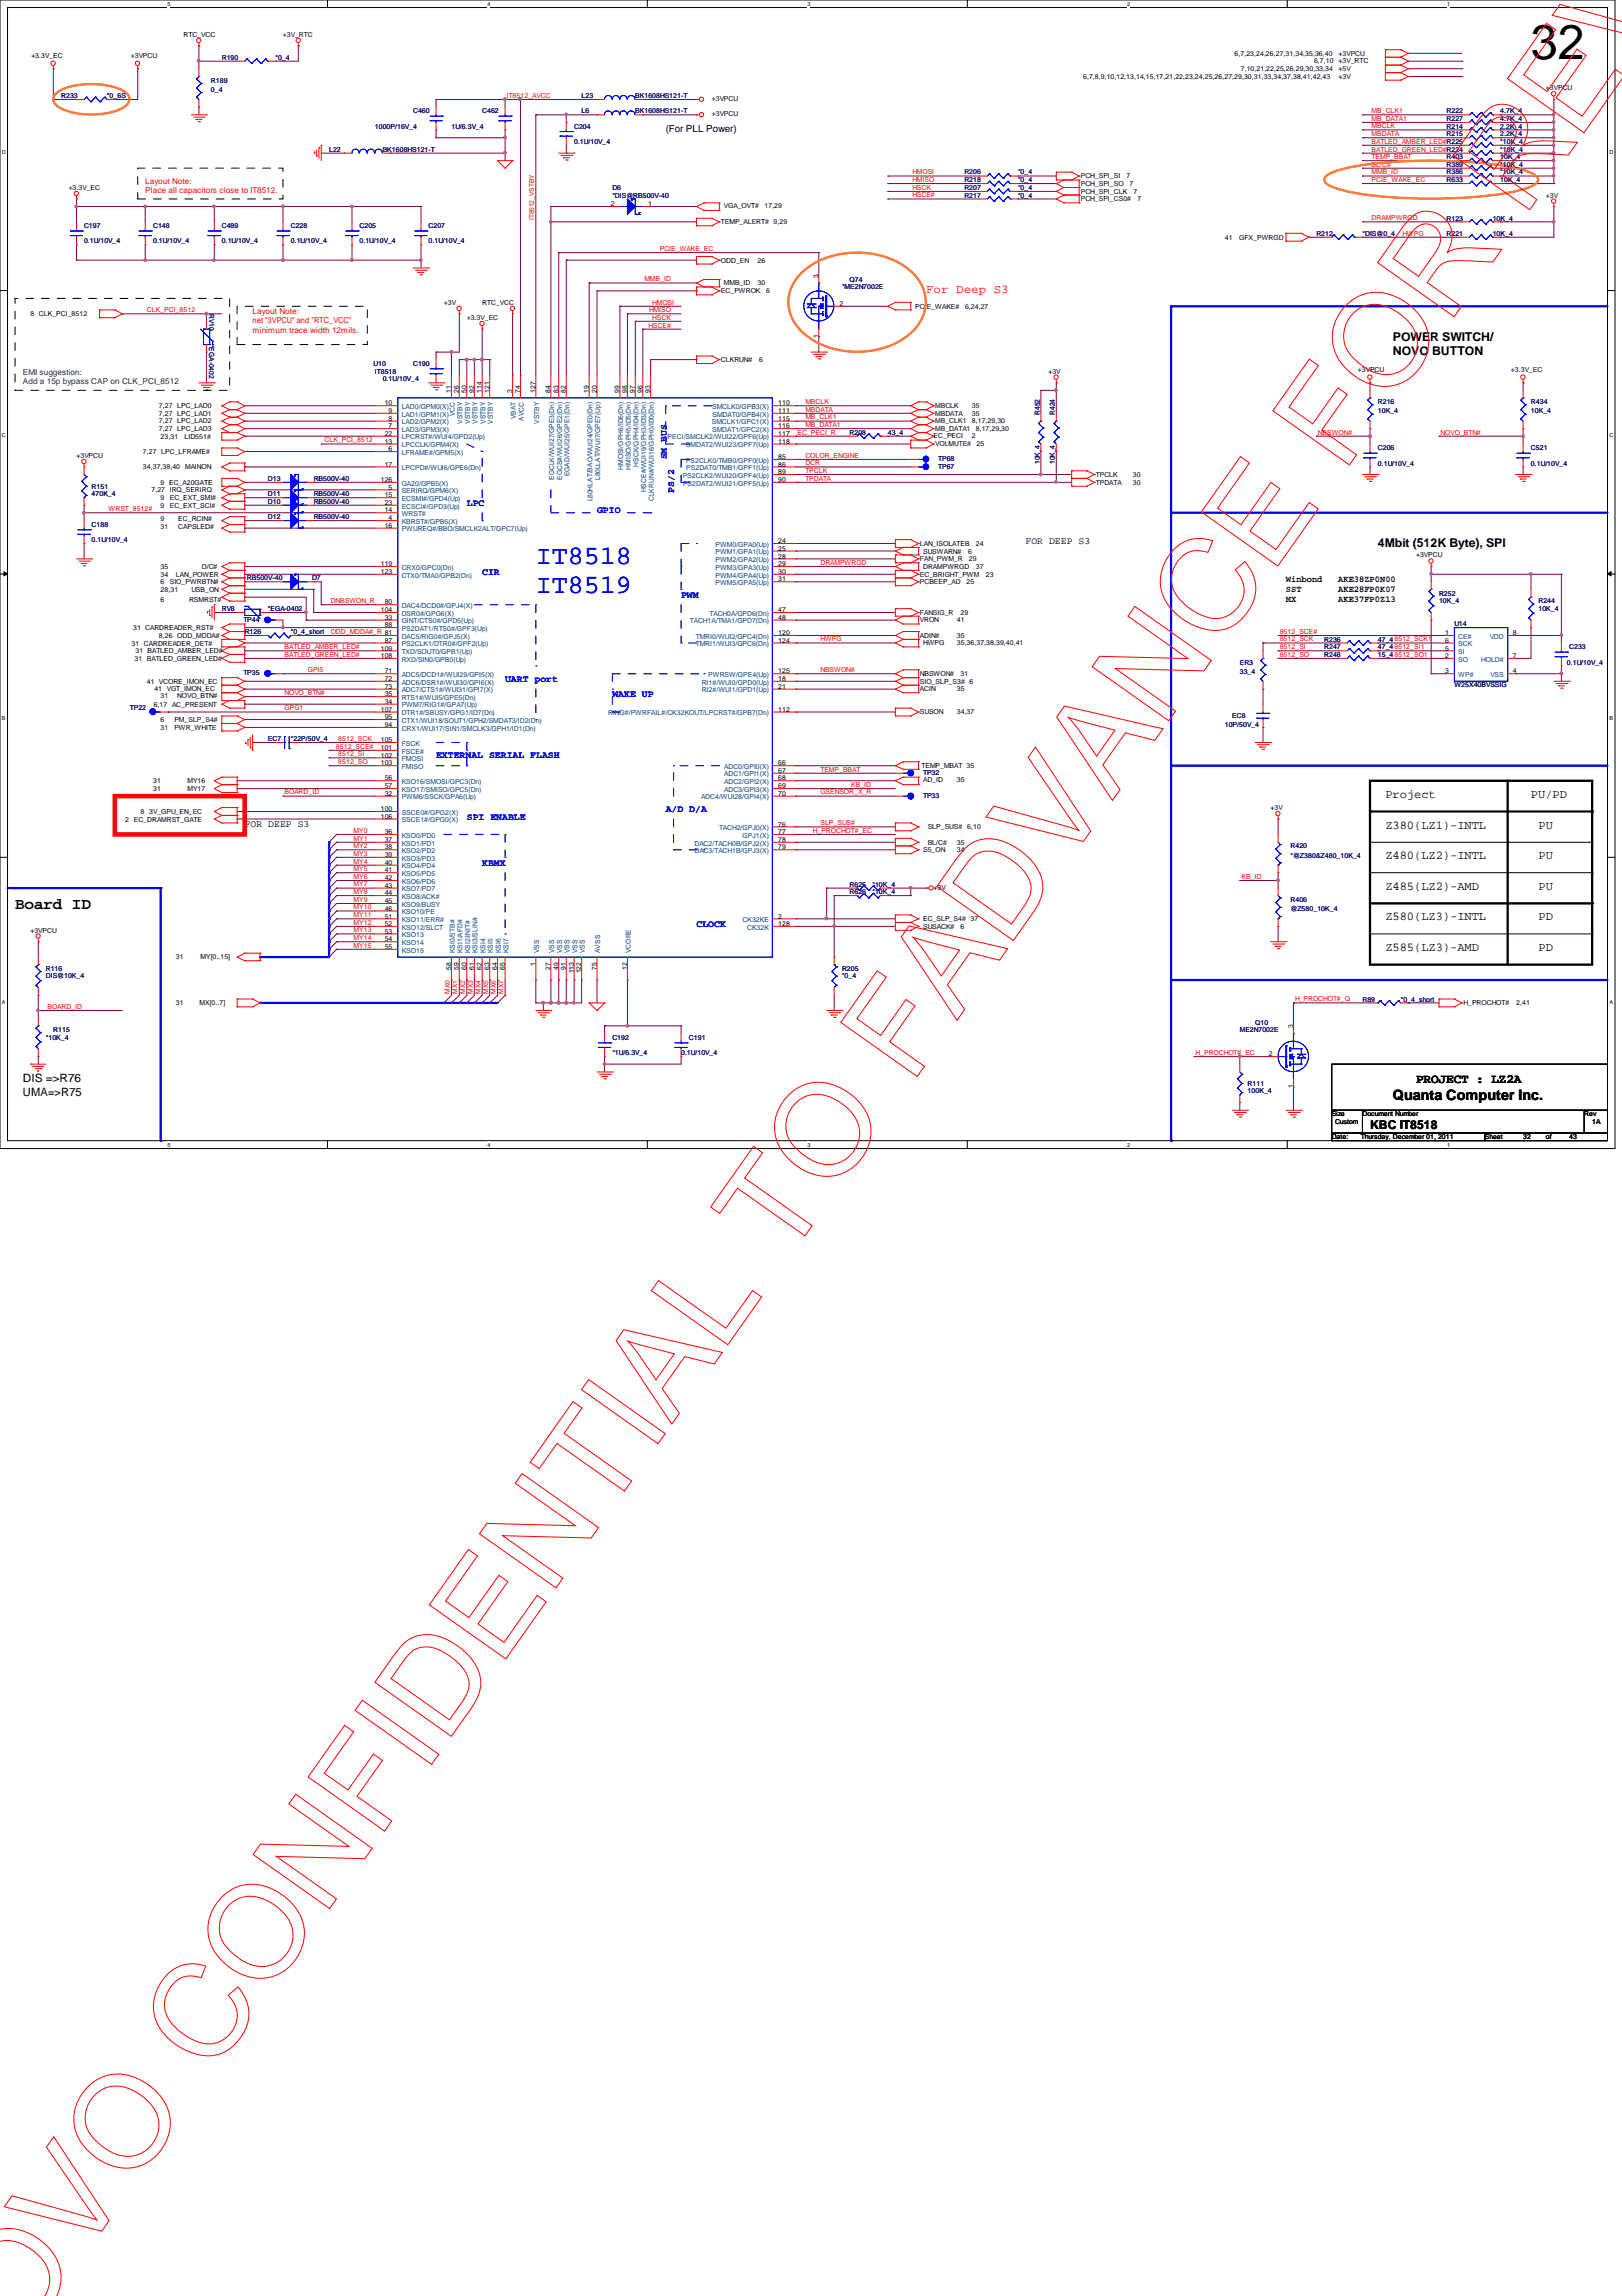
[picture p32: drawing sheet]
<svg xmlns="http://www.w3.org/2000/svg" width="210mm" height="297mm" viewBox="0 0 210 297" stroke-linecap="round" stroke-linejoin="round" font-family="sans-serif">
<defs><g id="words">
<text font-size="6.3" x="198.1" y="7.6">32</text>
<g font-size="3.4" fill="#00f">
<text x="69.3" y="73">IT8518</text>
<text x="69.3" y="76.7">IT8519</text>
</g>
<text font-size="2.1" x="1.9" y="117.6">Board ID</text>
<text font-size="1.9" x="180.3" y="142.3">Quanta Computer Inc.</text>
<text font-size="1.7" x="183.3" y="140.1">PROJECT : LZ2A</text>
<text font-size="1.6" fill="#f00" x="119.8" y="37.8">For Deep S3</text>
<g font-size="1.6">
<text x="180.3" y="44.1">POWER SWITCH/</text>
<text x="180.3" y="46">NOVO BUTTON</text>
<text x="178.3" y="70.8">4Mbit (512K Byte), SPI</text>
<text x="179.3" y="103.3">Project</text>
<text x="179.3" y="107.2">Z380(LZ1)-INTL</text>
<text x="198.1" y="103.3">PU/PD</text>
<text x="199.1" y="107.2">PU</text>
<text x="179.3" y="111.2">Z480(LZ2)-INTL</text>
<text x="199.1" y="111.2">PU</text>
<text x="179.3" y="119.1">Z580(LZ3)-INTL</text>
<text x="179.3" y="115.1">Z485(LZ2)-AMD</text>
<text x="199.1" y="119.1">PD</text>
<text x="199.1" y="115.1">PU</text>
<text x="179.3" y="123.1">Z585(LZ3)-AMD</text>
<text x="199.1" y="123.1">PD</text>
<text x="177.3" y="146.1">KBC IT8518</text>
</g>
<g font-size="1.5">
<text x="3" y="140">DIS =&gt;R76</text>
<text x="3" y="141.8">UMA=&gt;R75</text>
</g>
<g font-size="1.3">
<text x="86.1" y="17">(For PLL Power)</text>
<text x="132.7" y="70.4">FOR DEEP S3</text>
<text x="31.7" y="107">FOR DEEP S3</text>
</g>
<g font-size="1.3" fill="#00f">
<text x="86.3" y="59.4" transform="rotate(-90 86.3 59.4)">SM BUS</text>
<text x="60.4" y="65.4">LPC</text>
<text x="87.2" y="63.8" transform="rotate(-90 87.2 63.8)">PS/2</text>
<text x="77.3" y="66.4">GPIO</text>
<text x="62.4" y="74.3">CIR</text>
<text x="88.1" y="77.3">PWM</text>
<text x="65.4" y="88.2">UART port</text>
<text x="79.2" y="90.2">WAKE UP</text>
<text x="56.4" y="98.1">EXTERNAL SERIAL FLASH</text>
<text x="60.4" y="106">SPI ENABLE</text>
<text x="86.1" y="105.1">A/D D/A</text>
<text x="62.4" y="112">KBMX</text>
<text x="90.1" y="119.9">CLOCK</text>
</g>
<g font-size="1.2">
<text x="166.4" y="75.3">Winbond</text>
<text x="166.4" y="76.6">SST</text>
<text x="166.4" y="77.9">MX</text>
<text x="173.2" y="75.3">AKE38ZP0N00</text>
<text x="173.2" y="76.6">AKE28FP0K07</text>
<text x="173.2" y="77.9">AKE37FP0Z13</text>
</g>
<g font-size="1.1" fill="#f00">
<text x="18.8" y="23.7">Layout Note:</text>
<text x="18.8" y="25">Place all capacitors close to IT8512.</text>
<text x="32.7" y="40.6">Layout Note:</text>
<text x="32.7" y="41.8">net &quot;3VPCU&quot; and &quot;RTC_VCC&quot;</text>
<text x="32.7" y="43.1">minimum trace width 12mils.</text>
</g>
<g font-size="1.1" fill="#008000">
<text x="3" y="48.5">EMI suggestion:</text>
<text x="3" y="49.7">Add a 15p bypass CAP on CLK_PCI_8512</text>
</g>
<g font-size=".9">
<text x="23.7" y="4.7">RTC_VCC</text>
<text x="36.6" y="4.7">+3V_RTC</text>
<text x="4.1" y="7.5">+3.3V_EC</text>
<text x="16.9" y="7.5">+3VPCU</text>
<text x="140.2" y="10.2">6,7,8,9,10,12,13,14,15,17,21,22,23,24,25,26,27,29,30,31,33,34,37,38,41,42,43</text>
<text x="159.8" y="7.2">6,7,23,24,26,27,31,34,35,36,40</text>
<text x="160.6" y="9.2">7,10,21,22,25,26,29,30,33,34</text>
<text x="170.1" y="8.2">6,7,10</text>
<text x="173.2" y="7.2">+3VPCU</text>
<text x="173.2" y="8.2">+3V_RTC</text>
<text x="173.2" y="9.2">+5V</text>
<text x="173.2" y="10.2">+3V</text>
<text x="200.1" y="11.7">+3VPCU</text>
<text x="92.1" y="13.1">+3VPCU</text>
<text x="92.1" y="15.1">+3VPCU</text>
<text x="139.9" y="23.1">PCH_SPI_SI</text>
<text x="145.8" y="23.1">7</text>
<text x="8.9" y="24.6">+3.3V_EC</text>
<text x="79" y="26.7">2</text>
<text x="83.9" y="26.7">1</text>
<text x="93.3" y="29">TEMP_ALERT# 9,29</text>
<text x="93.7" y="26.9">VGA_OVT#</text>
<text x="98.9" y="26.9">17,29</text>
<text x="139.9" y="25.1">PCH_SPI_CLK</text>
<text x="139.9" y="26">PCH_SPI_CS0#</text>
<text x="139.9" y="24.1">PCH_SPI_SO</text>
<text x="146.2" y="24.1">7</text>
<text x="146.7" y="25.1">7</text>
<text x="147.2" y="26">7</text>
<text x="200.1" y="25.6">+3V</text>
<text x="93.3" y="34">ODD_EN</text>
<text x="98" y="34">26</text>
<text x="105.9" y="35.9" transform="rotate(-90 105.9 35.9)">3</text>
<text x="158.5" y="31">41</text>
<text x="160.4" y="31">GFX_PWRGD</text>
<text x="3.9" y="40.9">8 CLK_PCI_8512</text>
<text x="57.4" y="39.4">+3V</text>
<text x="60.4" y="41.4">+3.3V_EC</text>
<text x="62.4" y="39.4">RTC_VCC</text>
<text x="93.3" y="37.9">EC_PWROK</text>
<text x="93.7" y="36.8">MMB_ID</text>
<text x="98" y="36.8">30</text>
<text x="99.1" y="37.9">6</text>
<text x="108.6" y="39.6">2</text>
<text x="118.4" y="39.9">PCIE_WAKE#</text>
<text x="124.9" y="39.9">6,24,27</text>
<text x="93.3" y="46.9">CLKRUN#</text>
<text x="98.3" y="46.9">6</text>
<text x="105.9" y="43.7" transform="rotate(-90 105.9 43.7)">1</text>
<text x="20.6" y="53.8">7,27 LPC_LAD1</text>
<text x="20.6" y="52.8">7,27 LPC_LAD0</text>
<text x="49.8" y="52.5">10</text>
<text x="50.3" y="53.4">9</text>
<text x="58.4" y="50.8" transform="rotate(-90 58.4 50.8)">11</text>
<text x="59.4" y="50.8" transform="rotate(-90 59.4 50.8)">26</text>
<text x="60.4" y="50.8" transform="rotate(-90 60.4 50.8)">50</text>
<text x="61.3" y="50.8" transform="rotate(-90 61.3 50.8)">92</text>
<text x="62.4" y="50.8" transform="rotate(-90 62.4 50.8)">114</text>
<text x="63.3" y="50.8" transform="rotate(-90 63.3 50.8)">121</text>
<text x="66.3" y="50.8" transform="rotate(-90 66.3 50.8)">3</text>
<text x="67.3" y="50.8" transform="rotate(-90 67.3 50.8)">74</text>
<text x="69.3" y="50.8" transform="rotate(-90 69.3 50.8)">127</text>
<text x="71.2" y="50.8" transform="rotate(-90 71.2 50.8)">84</text>
<text x="72.3" y="50.8" transform="rotate(-90 72.3 50.8)">83</text>
<text x="73.2" y="50.8" transform="rotate(-90 73.2 50.8)">82</text>
<text x="76.2" y="50.8" transform="rotate(-90 76.2 50.8)">19</text>
<text x="77.2" y="50.8" transform="rotate(-90 77.2 50.8)">20</text>
<text x="80.2" y="50.8" transform="rotate(-90 80.2 50.8)">99</text>
<text x="81.2" y="50.8" transform="rotate(-90 81.2 50.8)">98</text>
<text x="82.2" y="50.8" transform="rotate(-90 82.2 50.8)">97</text>
<text x="83.1" y="50.8" transform="rotate(-90 83.1 50.8)">96</text>
<text x="84.2" y="50.8" transform="rotate(-90 84.2 50.8)">93</text>
<text x="100.7" y="52.5">110</text>
<text x="100.7" y="53.4">111</text>
<text x="121" y="53.8">MBDATA</text>
<text x="121" y="52.8">MBCLK</text>
<text x="125.8" y="53.8">35</text>
<text x="125.8" y="52.8">35</text>
<text x="135.7" y="48.3">+3V</text>
<text x="175.7" y="48.1">+3VPCU</text>
<text x="195.5" y="48.1">+3.3V_EC</text>
<text x="9.9" y="59.2">+3VPCU</text>
<text x="18.5" y="58.8">7,27 LPC_LFRAME#</text>
<text x="20.6" y="54.8">7,27 LPC_LAD2</text>
<text x="20.6" y="55.8">7,27 LPC_LAD3</text>
<text x="20.8" y="56.8">23,31</text>
<text x="23.9" y="56.8">LID551#</text>
<text x="49.8" y="57.4">13</text>
<text x="49.8" y="56.4">22</text>
<text x="50.3" y="54.4">8</text>
<text x="50.3" y="55.4">7</text>
<text x="50.3" y="58.4">6</text>
<text x="100.7" y="54.4">115</text>
<text x="100.7" y="55.4">116</text>
<text x="100.7" y="59.4">85</text>
<text x="100.7" y="56.4">117</text>
<text x="100.7" y="57.4">118</text>
<text x="120.8" y="56.6">EC_PECI</text>
<text x="121" y="55.8">MB_DATA1</text>
<text x="121" y="54.8">MB_CLK1</text>
<text x="121" y="57.7">VOLMUTE#</text>
<text x="125.8" y="56.6">2</text>
<text x="125.8" y="54.8">8,17,29,30</text>
<text x="126.3" y="55.8">8,17,29,30</text>
<text x="126.4" y="57.7">25</text>
<text x="18.5" y="60.7">34,37,38,40</text>
<text x="19.6" y="63.7">7,27 IRQ_SERIRQ</text>
<text x="20.8" y="62.7">9 EC_A20GATE</text>
<text x="20.8" y="65.7">9</text>
<text x="20.8" y="64.7">9</text>
<text x="22" y="65.7">EC_EXT_SCI#</text>
<text x="22" y="64.7">EC_EXT_SMI#</text>
<text x="24" y="60.7">MAINON</text>
<text x="49.3" y="62.4">126</text>
<text x="49.8" y="60.4">17</text>
<text x="49.8" y="64.3">15</text>
<text x="49.8" y="65.3">23</text>
<text x="50.3" y="63.3">5</text>
<text x="100.7" y="60.4">86</text>
<text x="100.7" y="61.3">89</text>
<text x="100.7" y="62.4">90</text>
<text x="141.8" y="62.7">TPDATA</text>
<text x="141.8" y="61.7">TPCLK</text>
<text x="146.6" y="62.7">30</text>
<text x="146.6" y="61.7">30</text>
<text x="20.8" y="67.4">9</text>
<text x="20.8" y="68.5">31</text>
<text x="23.1" y="67.4">EC_RCIN#</text>
<text x="23.1" y="68.5">CAPSLED#</text>
<text x="49.8" y="66.3">14</text>
<text x="49.8" y="68.3">16</text>
<text x="50.3" y="67.3">4</text>
<text x="100.7" y="70.3">24</text>
<text x="100.7" y="71.2">25</text>
<text x="119" y="70.6">LAN_ISOLATEB</text>
<text x="119.5" y="71.6">SUSWARN#</text>
<text x="125.3" y="71.6">6</text>
<text x="126.3" y="70.6">24</text>
<text x="20.8" y="77.9">6</text>
<text x="20.8" y="76.6">28,31</text>
<text x="20.8" y="74.6">34</text>
<text x="20.8" y="75.6">6</text>
<text x="20.8" y="73.6">35</text>
<text x="22" y="75.6">SIO_PWRBTN#</text>
<text x="22.8" y="74.6">LAN_POWER</text>
<text x="24.5" y="77.9">RSMRST#</text>
<text x="24.8" y="76.6">USB_ON</text>
<text x="26.1" y="73.6">D/C#</text>
<text x="49.3" y="74.3">123</text>
<text x="49.3" y="73.2">119</text>
<text x="100.7" y="72.3">28</text>
<text x="100.7" y="73.2">29</text>
<text x="100.7" y="74.3">30</text>
<text x="100.7" y="75.2">31</text>
<text x="119" y="75.6">PCBEEP_AD</text>
<text x="119" y="72.6">FAN_PWM_R</text>
<text x="119" y="74.6">EC_BRIGHT_PWM</text>
<text x="119.5" y="73.6">DRAMPWRGD</text>
<text x="125.1" y="75.6">25</text>
<text x="125.4" y="72.6">29</text>
<text x="126.3" y="73.6">37</text>
<text x="127.6" y="74.6">23</text>
<text x="183.3" y="72.1">+3VPCU</text>
<text x="17" y="83.5">31 CARDREADER_DET#</text>
<text x="17.2" y="81.5">31 CARDREADER_RST#</text>
<text x="20.6" y="82.5">8,26 ODD_MDDA#</text>
<text x="49.3" y="79.2">104</text>
<text x="49.8" y="83.1">87</text>
<text x="49.8" y="81.2">88</text>
<text x="49.8" y="80.2">33</text>
<text x="49.8" y="78.2">80</text>
<text x="100.7" y="82.2">120</text>
<text x="100.7" y="83.1">124</text>
<text x="100.7" y="79.2">47</text>
<text x="100.7" y="80.2">48</text>
<text x="119" y="80.5">VRON</text>
<text x="119" y="82.5">ADIN#</text>
<text x="119" y="79.5">FANSIG_R</text>
<text x="119.5" y="83.4">HWPG</text>
<text x="123.8" y="83.4">35,36,37,38,39,40,41</text>
<text x="123.8" y="80.5">41</text>
<text x="123.8" y="82.5">35</text>
<text x="124.3" y="79.5">29</text>
<text x="187" y="82.2">1</text>
<text x="187" y="83.1">6</text>
<text x="195.8" y="82.2">8</text>
<text x="17.4" y="85.5">31 BATLED_GREEN_LED#</text>
<text x="17.5" y="84.5">31 BATLED_AMBER_LED#</text>
<text x="19" y="88.5">41 VCORE_IMON_EC</text>
<text x="20" y="89.5">41 VGT_IMON_EC</text>
<text x="49.3" y="84.2">109</text>
<text x="49.3" y="85.1">108</text>
<text x="49.8" y="87.1">71</text>
<text x="49.8" y="88.1">72</text>
<text x="49.8" y="89.1">73</text>
<text x="100.7" y="87.1">125</text>
<text x="100.7" y="88.1">18</text>
<text x="100.7" y="89.1">21</text>
<text x="119" y="89.5">ACIN</text>
<text x="119" y="87.5">NBSWON#</text>
<text x="119" y="88.5">SIO_SLP_S3# 6</text>
<text x="123.8" y="89.5">35</text>
<text x="124.3" y="87.5">31</text>
<text x="187" y="84.2">5</text>
<text x="187" y="85.1">2</text>
<text x="187" y="87.1">3</text>
<text x="195.8" y="87.1">4</text>
<text x="195.8" y="85.1">7</text>
<text x="19.9" y="91.4">6,17 AC_PRESENT</text>
<text x="20.8" y="90.3">31</text>
<text x="20.8" y="93.4">6</text>
<text x="20.8" y="94.4">31</text>
<text x="22.6" y="93.4">PM_SLP_S4#</text>
<text x="22.6" y="94.4">PWR_WHITE</text>
<text x="22.9" y="90.3">NOVO_BTN#</text>
<text x="49.3" y="92.1">107</text>
<text x="49.8" y="90.1">35</text>
<text x="49.8" y="91.1">34</text>
<text x="49.8" y="94.1">94</text>
<text x="49.8" y="93">95</text>
<text x="100.7" y="92.1">112</text>
<text x="119" y="92.4">SUSON</text>
<text x="123.8" y="92.4">34,37</text>
<text x="19.8" y="101.3">31</text>
<text x="24.3" y="101.3">MY16</text>
<text x="49.3" y="96">105</text>
<text x="49.3" y="97">101</text>
<text x="49.3" y="98">102</text>
<text x="49.3" y="99">103</text>
<text x="49.8" y="101">56</text>
<text x="49.8" y="102">57</text>
<text x="100.7" y="99">66</text>
<text x="100.7" y="100">67</text>
<text x="100.7" y="101">68</text>
<text x="100.7" y="102">69</text>
<text x="119.3" y="99.4">TEMP_MBAT 35</text>
<text x="119.5" y="101.2">AD_ID</text>
<text x="123.8" y="101.2">35</text>
<text x="16.2" y="106.3">2 EC_DRAMRST_GATE</text>
<text x="18.2" y="105.3">8</text>
<text x="19.3" y="105.3">3V_GPU_EN_EC</text>
<text x="19.8" y="102.3">31</text>
<text x="24.3" y="102.3">MY17</text>
<text x="49.3" y="105.9">106</text>
<text x="49.3" y="104.9">100</text>
<text x="49.8" y="107.9">36</text>
<text x="49.8" y="103">32</text>
<text x="100.7" y="103">70</text>
<text x="100.7" y="107.9">77</text>
<text x="100.7" y="106.9">76</text>
<text x="120.1" y="107.3">SLP_SUS#</text>
<text x="125.2" y="107.3">6,10</text>
<text x="164.4" y="104.8">+3V</text>
<text x="49.8" y="108.9">37</text>
<text x="49.8" y="109.9">38</text>
<text x="49.8" y="110.9">39</text>
<text x="49.8" y="111.9">40</text>
<text x="49.8" y="112.9">41</text>
<text x="49.8" y="113.9">42</text>
<text x="100.7" y="109.9">79</text>
<text x="100.7" y="108.9">78</text>
<text x="119.5" y="110.2">S5_ON</text>
<text x="120.1" y="109.3">BL/C#</text>
<text x="123.8" y="109.3">35</text>
<text x="123.8" y="110.2">34</text>
<text x="49.8" y="114.9">43</text>
<text x="49.8" y="115.8">44</text>
<text x="49.8" y="116.8">45</text>
<text x="49.8" y="117.8">46</text>
<text x="49.8" y="118.8">51</text>
<text x="49.8" y="119.8">52</text>
<text x="100.7" y="118.8">2</text>
<text x="100.7" y="119.8">128</text>
<text x="119.5" y="119.2">EC_SLP_S4# 37</text>
<text x="120.8" y="115.1">+3V</text>
<text x="3.9" y="120.7">+3VPCU</text>
<text x="22.8" y="124.1">31</text>
<text x="26" y="124.1">MY[0..15]</text>
<text x="49.8" y="120.8">53</text>
<text x="49.8" y="121.8">54</text>
<text x="49.8" y="122.8">55</text>
<text x="58.4" y="125.4" transform="rotate(-90 58.4 125.4)">58</text>
<text x="59.4" y="125.4" transform="rotate(-90 59.4 125.4)">59</text>
<text x="60.4" y="125.4" transform="rotate(-90 60.4 125.4)">60</text>
<text x="61.3" y="125.4" transform="rotate(-90 61.3 125.4)">61</text>
<text x="62.4" y="125.4" transform="rotate(-90 62.4 125.4)">62</text>
<text x="63.3" y="125.4" transform="rotate(-90 63.3 125.4)">63</text>
<text x="64.3" y="125.4" transform="rotate(-90 64.3 125.4)">64</text>
<text x="65.3" y="125.4" transform="rotate(-90 65.3 125.4)">65</text>
<text x="69.3" y="125" transform="rotate(-90 69.3 125)">1</text>
<text x="71.2" y="125.4" transform="rotate(-90 71.2 125.4)">27</text>
<text x="72.3" y="125.4" transform="rotate(-90 72.3 125.4)">49</text>
<text x="73.2" y="125.4" transform="rotate(-90 73.2 125.4)">91</text>
<text x="74.3" y="125.9" transform="rotate(-90 74.3 125.9)">113</text>
<text x="75.2" y="125.9" transform="rotate(-90 75.2 125.9)">122</text>
<text x="77.2" y="125.4" transform="rotate(-90 77.2 125.4)">75</text>
<text x="81.2" y="125.4" transform="rotate(-90 81.2 125.4)">12</text>
<text x="119.5" y="120.1">SUSACK#</text>
<text x="124.3" y="120.1">6</text>
<text x="22.8" y="130">31</text>
<text x="25.8" y="130">MX[0..7]</text>
<text x="189.4" y="130">H_PROCHOT#</text>
<text x="196.2" y="130">2,41</text>
<text x="164.2" y="136.7">2</text>
<text x="167.3" y="133.1" transform="rotate(-90 167.3 133.1)">3</text>
<text x="167.3" y="140.8" transform="rotate(-90 167.3 140.8)">1</text>
<text x="172.3" y="144.4">Size</text>
<text x="172.3" y="147.4">Date:</text>
<text x="172.8" y="145.4">Custom</text>
<text x="176.1" y="147.4">Thursday, December 01, 2011</text>
<text x="176.3" y="144.4">Document Number</text>
<text x="192.2" y="147.4">Sheet</text>
<text x="197.1" y="147.4">32</text>
<text x="200.1" y="147.4">of</text>
<text x="203.1" y="147.4">43</text>
<text x="205" y="144.4">Rev</text>
<text x="206" y="145.4">1A</text>
</g>
<g font-size=".9" fill="#000080">
<text x="27.3" y="10.7">R189</text>
<text x="27.3" y="11.9">0_4</text>
<text x="28.7" y="7.7">R190</text>
<text x="35.6" y="7.7">*0_4</text>
<text x="7.9" y="12.7">R233</text>
<text x="13.8" y="12.7">*0_6S</text>
<text x="48.5" y="16.6">1000P/16V_4</text>
<text x="53.5" y="14.6">C460</text>
<text x="58.4" y="16.6">1U/6.3V_4</text>
<text x="62.4" y="14.6">C462</text>
<text x="74.3" y="16.6">C204</text>
<text x="75.3" y="14.6">L6</text>
<text x="75.3" y="12.7">L23</text>
<text x="82.2" y="12.7">BK1608HS121-T</text>
<text x="82.2" y="14.6">BK1608HS121-T</text>
<text x="187.2" y="16.6">R214</text>
<text x="187.2" y="14.6">R222</text>
<text x="187.2" y="15.7">R227</text>
<text x="187.2" y="17.6">R215</text>
<text x="194.1" y="16.6">2.2K_4</text>
<text x="194.1" y="14.6">4.7K_4</text>
<text x="194.1" y="15.7">4.7K_4</text>
<text x="194.1" y="17.6">2.2K_4</text>
<text x="42.6" y="19.6">L22</text>
<text x="49.5" y="19.6">BK1608HS121-T</text>
<text x="74.3" y="18.6">0.1U/10V_4</text>
<text x="124.8" y="22.6">R206</text>
<text x="124.8" y="23.6">R218</text>
<text x="131.7" y="22.6">*0_4</text>
<text x="131.7" y="23.6">*0_4</text>
<text x="187.2" y="22.6">R386</text>
<text x="187.2" y="20.6">R403</text>
<text x="187.2" y="21.6">R389</text>
<text x="187.2" y="23.6">R633</text>
<text x="194.1" y="18.6">*10K_4</text>
<text x="194.1" y="22.6">*10K_4</text>
<text x="194.1" y="20.6">10K_4</text>
<text x="194.1" y="19.6">*10K_4</text>
<text x="194.1" y="21.6">*10K_4</text>
<text x="194.1" y="23.6">10K_4</text>
<text x="10.9" y="29.5">C197</text>
<text x="19.8" y="29.5">C148</text>
<text x="28.7" y="29.5">C489</text>
<text x="37.6" y="29.5">C228</text>
<text x="46.5" y="29.5">C205</text>
<text x="55.5" y="29.5">C207</text>
<text x="79.2" y="24.6">D6</text>
<text x="79.2" y="25.6">*DIS@RB500V-40</text>
<text x="124.8" y="25.6">R217</text>
<text x="124.8" y="24.6">R207</text>
<text x="131.7" y="25.6">*0_4</text>
<text x="131.7" y="24.6">*0_4</text>
<text x="187.2" y="28.5">R123</text>
<text x="193.2" y="28.5">10K_4</text>
<text x="10.9" y="31.5">0.1U/10V_4</text>
<text x="19.8" y="31.5">0.1U/10V_4</text>
<text x="28.7" y="31.5">0.1U/10V_4</text>
<text x="37.6" y="31.5">0.1U/10V_4</text>
<text x="46.5" y="31.5">0.1U/10V_4</text>
<text x="55.5" y="31.5">0.1U/10V_4</text>
<text x="170.3" y="30.5">R212</text>
<text x="176.3" y="30.5">*DIS@0_4</text>
<text x="187.2" y="30.5">R221</text>
<text x="193.2" y="30.5">10K_4</text>
<text x="27.1" y="40.6" transform="rotate(90 27.1 40.6)">RV10</text>
<text x="109" y="37.4">*ME2N7002E</text>
<text x="109.9" y="36.4">Q74</text>
<text x="27.1" y="44.6" transform="rotate(90 27.1 44.6)">*EGA-0402</text>
<text x="48.3" y="47.3">U10</text>
<text x="53.5" y="47.3">C190</text>
<text x="48.5" y="48.3">IT8518</text>
<text x="49.5" y="49.3">0.1U/10V_4</text>
<text x="134.6" y="53.7" transform="rotate(-90 134.6 53.7)">R452</text>
<text x="136.5" y="53.7" transform="rotate(-90 136.5 53.7)">R424</text>
<text x="178.3" y="52.3">R216</text>
<text x="178.3" y="53.5">10K_4</text>
<text x="198.1" y="52.3">R434</text>
<text x="198.1" y="53.5">10K_4</text>
<text x="109.9" y="56.3">R208</text>
<text x="114.9" y="56.3">43_4</text>
<text x="121.4" y="59.6">TP68</text>
<text x="178.3" y="58.3">C206</text>
<text x="198.1" y="58.3">C521</text>
<text x="11.9" y="63.2">R151</text>
<text x="11.9" y="64.2">470K_4</text>
<text x="34.7" y="64.2">D11</text>
<text x="34.7" y="62.2">D13</text>
<text x="34.7" y="65.2">D10</text>
<text x="40.6" y="64.2">RB500V-40</text>
<text x="40.6" y="62.2">RB500V-40</text>
<text x="40.6" y="65.2">RB500V-40</text>
<text x="121.4" y="60.6">TP67</text>
<text x="134.6" y="60" transform="rotate(-90 134.6 60)">10K_4</text>
<text x="136.5" y="60" transform="rotate(-90 136.5 60)">10K_4</text>
<text x="178.3" y="60.2">0.1U/10V_4</text>
<text x="198.1" y="60.2">0.1U/10V_4</text>
<text x="11.9" y="68.2">C188</text>
<text x="11.9" y="70.1">0.1U/10V_4</text>
<text x="34.7" y="67.1">D12</text>
<text x="40.6" y="67.1">RB500V-40</text>
<text x="32" y="75.1">RB500V-40</text>
<text x="40.4" y="75.1">D7</text>
<text x="186.2" y="77">R252</text>
<text x="28.7" y="79">RV8</text>
<text x="31.5" y="80.4">TP44</text>
<text x="31.7" y="82">R126</text>
<text x="34.7" y="79">*EGA-0402</text>
<text x="37.6" y="82">*0_4_short</text>
<text x="171.4" y="84">R247</text>
<text x="171.4" y="83">R236</text>
<text x="178.3" y="84">47_48512_SI1</text>
<text x="178.3" y="83">47_48512_SCK1</text>
<text x="186.2" y="78.1">10K_4</text>
<text x="188.2" y="81">U14</text>
<text x="199.1" y="78.1">R244</text>
<text x="199.1" y="79">10K_4</text>
<text x="203.1" y="84">C233</text>
<text x="31.5" y="87.4">TP35</text>
<text x="160.4" y="86">ER3</text>
<text x="160.4" y="87.2">33_4</text>
<text x="171.4" y="85">R248</text>
<text x="178.3" y="85">15_48512_SO1</text>
<text x="188.2" y="88.9">W25X40BVSSIG</text>
<text x="202.8" y="86">0.1U/10V_4</text>
<text x="16.8" y="91.9">TP22</text>
<text x="34.7" y="95.9">EC7</text>
<text x="37.6" y="95.9">*22P/50V_4</text>
<text x="158.5" y="94.1">10P/50V_4</text>
<text x="159.5" y="92.9">EC8</text>
<text x="119.5" y="100.2">TP32</text>
<text x="119.5" y="103.2">TP33</text>
<text x="167" y="109.8">R420</text>
<text x="167" y="111">*@Z380&amp;Z480_10K_4</text>
<text x="109.9" y="114.7">R625</text>
<text x="109.9" y="115.7">R626</text>
<text x="112.9" y="114.7">*10K_4</text>
<text x="112.9" y="115.7">*10K_4</text>
<text x="167" y="116.7">R406</text>
<text x="167" y="117.9">@Z580_10K_4</text>
<text x="5.9" y="125.6">R116</text>
<text x="109" y="125.6">R205</text>
<text x="5.9" y="126.6">DIS@10K_4</text>
<text x="109" y="126.6">*0_4</text>
<text x="176.3" y="129.6">R89</text>
<text x="181.3" y="129.6">*0_4_short</text>
<text x="5.9" y="134.5">*10K_4</text>
<text x="6.9" y="133.5">R115</text>
<text x="79.2" y="134.5">C192</text>
<text x="79.2" y="136.5">*1U/6.3V_4</text>
<text x="88.1" y="136.5">0.1U/10V_4</text>
<text x="89.2" y="134.5">C191</text>
<text x="160.4" y="133.5">ME2N7002E</text>
<text x="162.4" y="132.5">Q10</text>
<text x="161.5" y="140.5">R111</text>
<text x="161.5" y="141.4">100K_4</text>
</g>
<g font-size=".9" fill="#f00">
<text x="65.6" y="12.7">IT8512_AVCC</text>
<text x="177.5" y="14.6">MB_CLK1</text>
<text x="177.5" y="17.6">MBDATA</text>
<text x="177.5" y="16.6">MBCLK</text>
<text x="177.5" y="15.6">MB_DATA1</text>
<text x="118.1" y="22.6">HMOSI</text>
<text x="118.1" y="23.5">HMISO</text>
<text x="177.5" y="19.6">BATLED_GREEN_LED#R224</text>
<text x="177.5" y="18.6">BATLED_AMBER_LED#R225</text>
<text x="177.5" y="20.6">TEMP_BBAT</text>
<text x="177.5" y="21.5">BL/C#</text>
<text x="177.5" y="22.6">MMB_ID</text>
<text x="177.5" y="23.5">PCIE_WAKE_EC</text>
<text x="69.1" y="28.5" transform="rotate(-90 69.1 28.5)">IT8512_VSTBY</text>
<text x="118.1" y="24.6">HSCK</text>
<text x="118.1" y="25.5">HSCE#</text>
<text x="177.5" y="28.5">DRAMPWRGD</text>
<text x="85.4" y="32.5">PCIE_WAKE_EC</text>
<text x="181.5" y="30.5">HWPG</text>
<text x="19" y="40.4">CLK_PCI_8512</text>
<text x="83.4" y="36.4">MMB_ID</text>
<text x="84" y="40.4">HMISO</text>
<text x="84.4" y="41.4">HSCK</text>
<text x="84.4" y="39.4">HMOSI</text>
<text x="83.9" y="42.4">HSCE#</text>
<text x="104.2" y="53.3">MBDATA</text>
<text x="104.2" y="52.3">MBCLK</text>
<text x="42" y="57.2">CLK_PCI_8512</text>
<text x="103.2" y="56.2">EC_PECI_R</text>
<text x="104.2" y="55.2">MB_DATA1</text>
<text x="104.2" y="54.3">MB_CLK1</text>
<text x="104.2" y="59.2">COLOR_ENGINE</text>
<text x="170.6" y="56.2">NBSWON#</text>
<text x="186.4" y="56.2">NOVO_BTN#</text>
<text x="104.2" y="61.2">TPCLK</text>
<text x="104.2" y="62.2">TPDATA</text>
<text x="104.2" y="60.2">DCR</text>
<text x="14.1" y="66.1">WRST_8512#</text>
<text x="106.2" y="73.1">DRAMPWRGD</text>
<text x="36.8" y="84">BATLED_AMBER_LED#</text>
<text x="42.8" y="82">ODD_MDDA#_R 81</text>
<text x="42.8" y="78">DNBSWON_R</text>
<text x="106.2" y="83">HWPG</text>
<text x="165.6" y="83">8512_SCK</text>
<text x="165.6" y="84">8512_SI</text>
<text x="165.6" y="82">8512_SCE#</text>
<text x="36.8" y="85">BATLED_GREEN_LED#</text>
<text x="36.8" y="89.9">NOVO_BTN#</text>
<text x="39.8" y="87">GPI5</text>
<text x="106.2" y="87">NBSWON#</text>
<text x="165.6" y="85">8512_SO</text>
<text x="36.8" y="91.9">GPG1</text>
<text x="43.8" y="95.8">8512_SCK</text>
<text x="43.5" y="96.9">8512_SCE#</text>
<text x="43.8" y="97.8">8512_SI</text>
<text x="43.8" y="98.8">8512_SO</text>
<text x="106.2" y="99.8">TEMP_BBAT</text>
<text x="110.2" y="101.8">KB_ID</text>
<text x="36.8" y="102.8">BOARD_ID</text>
<text x="45.8" y="107.7">MY0</text>
<text x="105.2" y="107.7">H_PROCHOT#_EC</text>
<text x="106.2" y="106.8">SLP_SUS#</text>
<text x="106.2" y="102.8">GSENSOR_X_R</text>
<text x="45.8" y="108.8">MY1</text>
<text x="45.8" y="109.7">MY2</text>
<text x="45.8" y="111.7">MY4</text>
<text x="45.8" y="112.7">MY5</text>
<text x="45.8" y="113.7">MY6</text>
<text x="45.8" y="110.7">MY3</text>
<text x="160.7" y="113.7">KB_ID</text>
<text x="45.8" y="114.7">MY7</text>
<text x="45.8" y="118.7">MY11</text>
<text x="45.8" y="115.7">MY8</text>
<text x="45.8" y="116.7">MY9</text>
<text x="45.8" y="117.6">MY10</text>
<text x="45.8" y="119.6">MY12</text>
<text x="45.8" y="121.6">MY14</text>
<text x="45.8" y="122.6">MY15</text>
<text x="45.8" y="120.6">MY13</text>
<text x="6.1" y="130.5">BOARD_ID</text>
<text x="58.2" y="128.6" transform="rotate(-90 58.2 128.6)">MX0</text>
<text x="59.2" y="128.6" transform="rotate(-90 59.2 128.6)">MX1</text>
<text x="60.2" y="128.6" transform="rotate(-90 60.2 128.6)">MX2</text>
<text x="61.2" y="128.6" transform="rotate(-90 61.2 128.6)">MX3</text>
<text x="62.2" y="128.6" transform="rotate(-90 62.2 128.6)">MX4</text>
<text x="63.2" y="128.6" transform="rotate(-90 63.2 128.6)">MX5</text>
<text x="64.2" y="128.6" transform="rotate(-90 64.2 128.6)">MX6</text>
<text x="65.2" y="128.6" transform="rotate(-90 65.2 128.6)">MX7</text>
<text x="167.6" y="129.5">H_PROCHOT#_Q</text>
<text x="154.7" y="136.5">H_PROCHOT#_EC</text>
</g>
<g font-size=".9" fill="#004080">
<text x="52" y="52.9">LAD0/GPM0(X)</text>
<text x="52" y="53.9">LAD1/GPM1(X)</text>
<text x="58.8" y="53.8" transform="rotate(-90 58.8 53.8)">VCC</text>
<text x="92.2" y="52.9">SMCLK0/GPB3(X)</text>
<text x="92.2" y="53.9">SMDAT0/GPB4(X)</text>
<text x="52" y="57.9">LPCCLK/GPM4(X)</text>
<text x="52" y="54.9">LAD2/GPM2(X)</text>
<text x="52" y="55.9">LAD3/GPM3(X)</text>
<text x="52" y="58.8">LFRAME#/GPM5(X)</text>
<text x="52" y="56.9">LPCRST#/WUI4/GPD2(Up)</text>
<text x="59.9" y="54.9" transform="rotate(-90 59.9 54.9)">VSTBY</text>
<text x="60.8" y="54.9" transform="rotate(-90 60.8 54.9)">VSTBY</text>
<text x="61.8" y="54.9" transform="rotate(-90 61.8 54.9)">VSTBY</text>
<text x="62.8" y="54.9" transform="rotate(-90 62.8 54.9)">VSTBY</text>
<text x="63.8" y="54.9" transform="rotate(-90 63.8 54.9)">VSTBY</text>
<text x="66.8" y="54.3" transform="rotate(-90 66.8 54.3)">VBAT</text>
<text x="67.8" y="54.4" transform="rotate(-90 67.8 54.4)">AVCC</text>
<text x="69.8" y="54.9" transform="rotate(-90 69.8 54.9)">VSTBY</text>
<text x="86.4" y="56.9">PECI/SMCLK2/WUI22/GPF6(Up)</text>
<text x="88.8" y="59.9">PS2CLK0/TMB0/GPF0(Up)</text>
<text x="88.8" y="57.9">SMDAT2/WUI23/GPF7(Up)</text>
<text x="92.1" y="54.9">SMCLK1/GPC1(X)</text>
<text x="92.2" y="55.9">SMDAT1/GPC2(X)</text>
<text x="52" y="60.8">LPCPD#/WUI6/GPE6(Dn)</text>
<text x="52" y="63.8">SERIRQ/GPM6(X)</text>
<text x="52" y="64.8">ECSMI#/GPD4(Up)</text>
<text x="52" y="65.8">ECSCI#/GPD3(Up)</text>
<text x="52" y="62.8">GA20/GPB5(X)</text>
<text x="71.7" y="62.1" transform="rotate(-90 71.7 62.1)">EGCLK/WUI27/GPE3(Dn)</text>
<text x="72.7" y="62.1" transform="rotate(-90 72.7 62.1)">EGCS#/WUI26/GPE2(Dn)</text>
<text x="73.7" y="61.6" transform="rotate(-90 73.7 61.6)">EGAD/WUI25/GPE1(Dn)</text>
<text x="76.7" y="64.9" transform="rotate(-90 76.7 64.9)">L80HLAT/BAO/WUI24/GPE0(Dn)</text>
<text x="77.7" y="62.1" transform="rotate(-90 77.7 62.1)">L80LLAT/WUI7/GPE7(Up)</text>
<text x="80.6" y="60.8" transform="rotate(-90 80.6 60.8)">HMOSI/GPH6/ID6(Dn)</text>
<text x="81.6" y="60.8" transform="rotate(-90 81.6 60.8)">HMISO/GPH5/ID5(Dn)</text>
<text x="82.6" y="60.4" transform="rotate(-90 82.6 60.4)">HSCK/GPH4/ID4(Dn)</text>
<text x="83.6" y="63.7" transform="rotate(-90 83.6 63.7)">HSCE#/WUI19/GPH3/ID3(Dn)</text>
<text x="84.6" y="64.9" transform="rotate(-90 84.6 64.9)">CLKRUN#/WUI16/GPH0/ID0(Dn)</text>
<text x="88.3" y="61.8">PS2CLK2/WUI20/GPF4(Up)</text>
<text x="88.4" y="62.8">PS2DAT2/WUI21/GPF5(Up)</text>
<text x="88.8" y="60.8">PS2DAT0/TMB1/GPF1(Up)</text>
<text x="52" y="66.8">WRST#</text>
<text x="52" y="67.8">KBRST#/GPB6(X)</text>
<text x="52" y="68.7">PWUREQ#/BBO/SMCLK2ALT/GPC7(Up)</text>
<text x="92.6" y="70.7">PWM0/GPA0(Up)</text>
<text x="92.6" y="71.7">PWM1/GPA1(Up)</text>
<text x="52" y="74.7">CTX0/TMA0/GPB2(Dn)</text>
<text x="52" y="73.7">CRX0/GPC0(Dn)</text>
<text x="92.6" y="72.7">PWM2/GPA2(Up)</text>
<text x="92.6" y="73.7">PWM3/GPA3(Up)</text>
<text x="92.6" y="74.7">PWM4/GPA4(Up)</text>
<text x="92.6" y="75.7">PWM5/GPA5(Up)</text>
<text x="52" y="79.7">DSR0#/GPG6(X)</text>
<text x="52" y="83.6">PS2CLK1/DTR0#/GPF2(Up)</text>
<text x="52" y="81.6">PS2DAT1/RTS0#/GPF3(Up)</text>
<text x="52" y="80.6">GINT/CTS0#/GPD5(Up)</text>
<text x="52" y="82.6">DAC5/RIG0#/GPJ5(X)</text>
<text x="52" y="78.7">DAC4/DCD0#/GPJ4(X)</text>
<text x="89.3" y="80.6">TACH1A/TMA1/GPD7(Dn)</text>
<text x="90" y="82.6">TMRI0/WUI2/GPC4(Dn)</text>
<text x="90" y="83.6">TMRI1/WUI3/GPC6(Dn)</text>
<text x="91.8" y="79.7">TACH0A/GPD6(Dn)</text>
<text x="188.7" y="82.6">CE#</text>
<text x="188.7" y="83.6">SCK</text>
<text x="192.8" y="82.6">VDD</text>
<text x="52" y="84.6">TXD/SOUT0/GPB1(Up)</text>
<text x="52" y="85.6">RXD/SIN0/GPB0(Up)</text>
<text x="52" y="87.6">ADC5/DCD1#/WUI29/GPI5(X)</text>
<text x="52" y="88.6">ADC6/DSR1#/WUI30/GPI6(X)</text>
<text x="52" y="89.6">ADC7/CTS1#/WUI31/GPI7(X)</text>
<text x="90.8" y="88.6">RI1#/WUI0/GPD0(Up)</text>
<text x="90.8" y="89.6">RI2#/WUI1/GPD1(Up)</text>
<text x="91.7" y="87.6">PWRSW/GPE4(Up)</text>
<text x="188.7" y="84.6">SI</text>
<text x="188.7" y="85.6">SO</text>
<text x="188.7" y="87.6">WP#</text>
<text x="191.7" y="85.6">HOLD#</text>
<text x="192.9" y="87.6">VSS</text>
<text x="52" y="90.6">RTS1#/WUI5/GPE5(Dn)</text>
<text x="52" y="91.5">PWM7/RIG1#/GPA7(Up)</text>
<text x="52" y="94.5">CRX1/WUI17/SIN1/SMCLK3/GPH1/ID1(Dn)</text>
<text x="52" y="93.5">CTX1/WUI18/SOUT1/GPH2/SMDAT3/ID2(Dn)</text>
<text x="52" y="92.5">DTR1#/SBUSY/GPG1/ID7(Dn)</text>
<text x="78.7" y="92.5">RING#/PWRFAIL#/CK32KOUT/LPCRST#/GPB7(Dn)</text>
<text x="52" y="96.5">FSCK</text>
<text x="52" y="97.5">FSCE#</text>
<text x="52" y="101.4">KSO16/SMOSI/GPC3(Dn)</text>
<text x="52" y="98.5">FMOSI</text>
<text x="52" y="99.5">FMISO</text>
<text x="93.7" y="99.5">ADC0/GPI0(X)</text>
<text x="93.7" y="100.5">ADC1/GPI1(X)</text>
<text x="93.7" y="101.4">ADC2/GPI2(X)</text>
<text x="52" y="106.4">SSCE1#/GPG0(X)</text>
<text x="52" y="105.4">SSCE0#/GPG2(X)</text>
<text x="52" y="102.4">KSO17/SMISO/GPC5(Dn)</text>
<text x="52" y="103.4">PWM6/SSCK/GPA6(Up)</text>
<text x="90.7" y="103.4">ADC4/WUI28/GPI4(X)</text>
<text x="93" y="107.4">TACH2/GPJ0(X)</text>
<text x="93.7" y="102.4">ADC3/GPI3(X)</text>
<text x="52" y="108.4">KSO0/PD0</text>
<text x="52" y="109.4">KSO1/PD1</text>
<text x="52" y="110.4">KSO2/PD2</text>
<text x="52" y="111.3">KSO3/PD3</text>
<text x="52" y="112.4">KSO4/PD4</text>
<text x="52" y="113.3">KSO5/PD5</text>
<text x="89.9" y="110.4">DAC3/TACH1B/GPJ3(X)</text>
<text x="89.9" y="109.4">DAC2/TACH0B/GPJ2(X)</text>
<text x="96.1" y="108.4">GPJ1(X)</text>
<text x="52" y="114.3">KSO6/PD6</text>
<text x="52" y="115.3">KSO7/PD7</text>
<text x="52" y="116.3">KSO8/ACK#</text>
<text x="52" y="117.3">KSO9/BUSY</text>
<text x="52" y="118.3">KSO10/PE</text>
<text x="52" y="119.3">KSO11/ERR#</text>
<text x="96.1" y="119.3">CK32KE</text>
<text x="52" y="120.3">KSO12/SLCT</text>
<text x="52" y="121.2">KSO13</text>
<text x="52" y="122.3">KSO14</text>
<text x="52" y="123.2">KSO15</text>
<text x="58.8" y="123.3" transform="rotate(-90 58.8 123.3)">KSI0/STB#</text>
<text x="59.9" y="123.3" transform="rotate(-90 59.9 123.3)">KSI1/AFD#</text>
<text x="60.8" y="123.3" transform="rotate(-90 60.8 123.3)">KSI2/INIT#</text>
<text x="61.8" y="123.3" transform="rotate(-90 61.8 123.3)">KSI3/SLIN#</text>
<text x="62.8" y="123.3" transform="rotate(-90 62.8 123.3)">KSI4</text>
<text x="63.8" y="123.3" transform="rotate(-90 63.8 123.3)">KSI5</text>
<text x="64.8" y="123.3" transform="rotate(-90 64.8 123.3)">KSI6</text>
<text x="65.8" y="123.3" transform="rotate(-90 65.8 123.3)">KSI7</text>
<text x="69.8" y="123.3" transform="rotate(-90 69.8 123.3)">VSS</text>
<text x="71.7" y="123.3" transform="rotate(-90 71.7 123.3)">VSS</text>
<text x="72.7" y="123.3" transform="rotate(-90 72.7 123.3)">VSS</text>
<text x="73.7" y="123.3" transform="rotate(-90 73.7 123.3)">VSS</text>
<text x="74.7" y="123.3" transform="rotate(-90 74.7 123.3)">VSS</text>
<text x="75.7" y="123.3" transform="rotate(-90 75.7 123.3)">VSS</text>
<text x="77.7" y="123.3" transform="rotate(-90 77.7 123.3)">AVSS</text>
<text x="81.6" y="123.3" transform="rotate(-90 81.6 123.3)">VCORE</text>
<text x="96.7" y="120.3">CK32K</text>
</g>
<g font-size=".7">
<text x="21.7" y=".8">5</text>
<text x="63.1" y=".8">4</text>
<text x="104.5" y=".8">3</text>
<text x="145.9" y=".8">2</text>
<text x="187.3" y=".8">1</text>
<text x=".3" y="19.9">D</text>
<text x="208.3" y="19.9">D</text>
<text x=".3" y="56.5">C</text>
<text x="208.3" y="56.5">C</text>
<text x=".3" y="93.2">B</text>
<text x="208.3" y="93.2">B</text>
<text x=".3" y="129.8">A</text>
<text x="208.3" y="129.8">A</text>
<text x="21.7" y="148.3">5</text>
<text x="63.1" y="148.3">4</text>
<text x="104.5" y="148.3">3</text>
<text x="145.9" y="148.3">2</text>
<text x="187.3" y="148.3">1</text>
</g>
</g></defs>
<path d="M0 0h209v148.6h-209zM1 1h207v146.6h-207z" fill="none" stroke="#000" stroke-width=".13"/>
<g fill="#fff">
<path d="M21.7 .1h.4v.8h-.4z"/>
<path d="M21.7 147.7h.4v.8h-.4z"/>
</g>
<path d="M42.4 0v1M42.4 147.6v.9" fill="none" stroke="#000" stroke-width=".13"/>
<g fill="#fff">
<path d="M63.1 .1h.4v.8h-.4z"/>
<path d="M63.1 147.7h.4v.8h-.4z"/>
</g>
<path d="M83.8 0v1M83.8 147.6v.9" fill="none" stroke="#000" stroke-width=".13"/>
<g fill="#fff">
<path d="M104.5 .1h.4v.8h-.4z"/>
<path d="M104.5 147.7h.4v.8h-.4z"/>
</g>
<path d="M125.2 0v1M125.2 147.6v.9" fill="none" stroke="#000" stroke-width=".13"/>
<g fill="#fff">
<path d="M145.9 .1h.4v.8h-.4z"/>
<path d="M145.9 147.7h.4v.8h-.4z"/>
</g>
<path d="M166.6 0v1M166.6 147.6v.9" fill="none" stroke="#000" stroke-width=".13"/>
<g fill="#fff">
<path d="M187.3 .1h.4v.8h-.4z"/>
<path d="M187.3 147.7h.4v.8h-.4z"/>
<path d="M.3 19.3h.5v.8h-.5z"/>
<path d="M208.3 19.3h.5v.8h-.5z"/>
<path d="M.3 55.9h.5v.8h-.5z"/>
<path d="M208.3 55.9h.5v.8h-.5z"/>
</g>
<path d="M0 37.6h1M208 37.6h1" fill="none" stroke="#000" stroke-width=".13"/>
<g fill="#fff">
<path d="M.3 92.5h.4v.8h-.4z"/>
<path d="M208.3 92.5h.4v.8h-.4z"/>
</g>
<path d="M0 74.3h1M.5 74l.5 .3-.5 .2zM208 74.3l.5-.3v.5zM208 74.3h1" fill="none" stroke="#000" stroke-width=".13"/>
<path d="M.5 74l.5 .3-.5 .2zM208 74.3l.5-.3v.5z" fill="#000"/>
<g fill="#fff">
<path d="M.3 129.2h.4v.8h-.4z"/>
<path d="M208.3 129.2h.4v.8h-.4z"/>
</g>
<path d="M0 110.9h1M208 110.9h1" fill="none" stroke="#000" stroke-width=".13"/>
<path d="M83.2 14.9h.1M83.2 14.9h6.9M71.3 28.7h.1M71.3 28.7h18.8" fill="none" stroke="#800040" stroke-width=".13"/>
<path d="M71.2 28.6h.2v.2h-.2z" fill-rule="evenodd" fill="#f0f"/>
<path d="M71.2 28.6h.2v.2h-.2z" fill="none" stroke="#f0f" stroke-width=".13"/>
<path d="M18.8 26.7h.1M18.8 26.7h8.9M27.7 31.7h.1M27.7 31.7v2" fill="none" stroke="#800040" stroke-width=".13"/>
<path d="M18.7 26.6h.2v.2h-.2z" fill-rule="evenodd" fill="#f0f"/>
<path d="M18.7 26.6h.2v.2h-.2z" fill="none" stroke="#f0f" stroke-width=".13"/>
<path d="M31.7 53.5h.1M31.7 53.5h16.8M10.9 66.3h.1M10.9 66.3h37.6" fill="none" stroke="#800040" stroke-width=".13"/>
<path d="M10.7 66.2h.3v.3h-.3z" fill-rule="evenodd" fill="#f0f"/>
<path d="M10.7 66.2h.3v.3h-.3z" fill="none" stroke="#f0f" stroke-width=".13"/>
<path d="M9.9 25.7h.1M9.9 25.7v1" fill="none" stroke="#800040" stroke-width=".13"/>
<path d="M9.7 26.6h.3v.2h-.3z" fill-rule="evenodd" fill="#f0f"/>
<path d="M9.7 26.6h.3v.2h-.3z" fill="none" stroke="#f0f" stroke-width=".13"/>
<path d="M103 89.2h.1M103 89.2h12.9M43.6 114.9h.1M43.6 114.9h4.9M107.9 119.8h.1M107.9 119.8h8" fill="none" stroke="#800040" stroke-width=".13"/>
<path d="M107.8 119.7h.3v.2l-.2 .1-.1-.1z" fill-rule="evenodd" fill="#f0f"/>
<path d="M107.8 119.7h.3v.2l-.2 .1-.1-.1z" fill="none" stroke="#f0f" stroke-width=".13"/>
<g fill="none" stroke="#800040" stroke-width=".13">
<path d="M69.3 14.9h.1M69.3 14.9v33.6M83.2 12.9h.1M83.2 12.9h6.9M9.9 33.7h.1M9.9 33.7h8.9M45.6 33.7h.1M54.5 31.7h.1M54.5 31.7v2h-8.9M31.7 56.4h.1M31.7 58.4h.1M31.7 56.4h16.8"/>
<path d="M31.7 58.4h16.8M59.4 40.6h.1M59.4 40.6v5M103 57.4h.1M103 57.4h14.9M103 99.1h.1M103 99.1h12.9M43.6 109h.1M43.6 109.9h.1M43.6 109h4.9M43.6 109.9h4.9M63.4 126.8h.1"/>
<path d="M63.4 126.8v2"/>
</g>
<path d="M54.3 33.5h.3v.3h-.3z" fill-rule="evenodd" fill="#f0f"/>
<path d="M54.3 33.5h.3v.3h-.3z" fill="none" stroke="#f0f" stroke-width=".13"/>
<path d="M65.4 16.8h.1M65.4 16.8v1M43.6 121.8h.1M43.6 121.8h4.9" fill="none" stroke="#800040" stroke-width=".13"/>
<path d="M65.2 17.6h.3v.3h-.3z" fill-rule="evenodd" fill="#f0f"/>
<path d="M65.2 17.6h.3v.3h-.3z" fill="none" stroke="#f0f" stroke-width=".13"/>
<path d="M33.7 123.8h.1M33.7 123.8h8.9" fill="none" stroke="#00f" stroke-width=".3"/>
<path d="M31.7 91.1h.1M31.7 91.1h16.8M43.6 122.8h.1M43.6 122.8h4.9M71.3 129.8h.1M71.3 129.8h1" fill="none" stroke="#800040" stroke-width=".13"/>
<path d="M72.1 129.6h.3v.2l-.1 .1-.2-.1z" fill-rule="evenodd" fill="#f0f"/>
<path d="M72.1 129.6h.3v.2l-.1 .1-.2-.1z" fill="none" stroke="#f0f" stroke-width=".13"/>
<path d="M71.2 129.6h.2v.2l-.1 .1-.1-.1z" fill-rule="evenodd" fill="#f0f"/>
<path d="M71.2 129.6h.2v.2l-.1 .1-.1-.1z" fill="none" stroke="#f0f" stroke-width=".13"/>
<path d="M107 118.9h.1M107 118.9h8.9" fill="none" stroke="#800040" stroke-width=".13"/>
<path d="M106.8 118.7h.3v.2h-.3z" fill-rule="evenodd" fill="#f0f"/>
<path d="M106.8 118.7h.3v.2h-.3z" fill="none" stroke="#f0f" stroke-width=".13"/>
<path d="M67.4 12.9h.1M67.4 12.9h9.9M31.7 60.4h.1M31.7 60.4h16.8M43.6 118.9h.1M43.6 111.9h.1M43.6 118.9h4.9M43.6 111.9h4.9" fill="none" stroke="#800040" stroke-width=".13"/>
<path d="M67.2 12.7h.2v.2h-.2z" fill-rule="evenodd" fill="#f0f"/>
<path d="M67.2 12.7h.2v.2h-.2z" fill="none" stroke="#f0f" stroke-width=".13"/>
<path d="M70.3 129.8h.1M70.3 129.8h1" fill="none" stroke="#800040" stroke-width=".13"/>
<path d="M71.2 129.6h.2v.2l-.1 .1-.1-.1z" fill-rule="evenodd" fill="#f0f"/>
<path d="M71.2 129.6h.2v.2l-.1 .1-.1-.1z" fill="none" stroke="#f0f" stroke-width=".13"/>
<path d="M70.2 129.6h.2v.2l-.1 .1-.1-.1z" fill-rule="evenodd" fill="#f0f"/>
<path d="M70.2 129.6h.2v.2l-.1 .1-.1-.1z" fill="none" stroke="#f0f" stroke-width=".13"/>
<g fill="none" stroke="#800040" stroke-width=".13">
<path d="M56.4 45.6h.1M56.4 45.6v.9M59.4 46.5h.1M59.4 46.5v2M62.4 46.5h.1M62.4 46.5h1M40.6 64.4h.1M40.6 64.4h7.9M43.6 115.9h.1M43.6 115.9h4.9M62.4 126.8h.1M62.4 126.8v2"/>
<path d="M74.3 129.8h.1M74.3 129.8h1"/>
</g>
<path d="M62.2 46.4h.3v.2h-.3z" fill-rule="evenodd" fill="#f0f"/>
<path d="M62.2 46.4h.3v.2h-.3z" fill="none" stroke="#f0f" stroke-width=".13"/>
<g fill="none" stroke="#800040" stroke-width=".13">
<path d="M56.4 17.8h.1M56.4 17.8h9M65.4 12.9h.1M65.4 12.9v.9M9.9 31.7h.1M9.9 31.7v2M54.5 26.7h.1M54.5 26.7v2M31.7 54.5h.1M31.7 54.5h16.8M58.4 45.6h.1M58.4 45.6v2.9"/>
<path d="M31.7 63.4h.1M31.7 63.4h16.8M43.6 116.9h.1M43.6 116.9h4.9M71.3 126.8h.1M71.3 126.8v3"/>
</g>
<path d="M58.3 45.4h.2v.2l-.1 .1-.1-.1z" fill-rule="evenodd" fill="#f0f"/>
<path d="M58.3 45.4h.2v.2l-.1 .1-.1-.1z" fill="none" stroke="#f0f" stroke-width=".13"/>
<path d="M36.6 26.7h.1M36.6 26.7h9M56.4 45.6h2M58.4 45.6h.1" fill="none" stroke="#800040" stroke-width=".13"/>
<path d="M36.5 26.6h.2v.2h-.2z" fill-rule="evenodd" fill="#f0f"/>
<path d="M36.5 26.6h.2v.2h-.2z" fill="none" stroke="#f0f" stroke-width=".13"/>
<path d="M73.3 126.8h.1M73.3 126.8v3" fill="none" stroke="#800040" stroke-width=".13"/>
<path d="M73.1 129.6h.3v.2l-.1 .1-.2-.1z" fill-rule="evenodd" fill="#f0f"/>
<path d="M73.1 129.6h.3v.2l-.1 .1-.2-.1z" fill="none" stroke="#f0f" stroke-width=".13"/>
<g fill="none" stroke="#800040" stroke-width=".13">
<path d="M41.6 19.8h3M44.6 19.8h.1M56.4 16.8h.1M56.4 12.9h.1M56.4 12.9v.9M56.4 16.8v1M69.3 14.9h.1M69.3 14.9h4M18.8 31.7h.1M18.8 31.7v2M71.3 28.7h.1M71.3 28.7v19.8"/>
<path d="M77.3 37.6h.1M77.3 37.6v10.9M31.7 55.5h.1M31.7 55.5h16.8M43.6 117.9h.1M43.6 107.9h.1M43.6 119.8h.1M43.6 117.9h4.9M43.6 107.9h4.9M43.6 119.8h4.9M69.3 126.8h.1M69.3 126.8v3"/>
<path d="M74.3 126.8h.1M74.3 126.8v3"/>
</g>
<path d="M74.1 129.6h.3v.2l-.1 .1-.2-.1z" fill-rule="evenodd" fill="#f0f"/>
<path d="M74.1 129.6h.3v.2l-.1 .1-.2-.1z" fill="none" stroke="#f0f" stroke-width=".13"/>
<path d="M56.4 12.9h9M65.4 12.9h.1M103 87.2h.1M103 87.2h12.9M43.6 112.9h.1M43.6 112.9h4.9" fill="none" stroke="#800040" stroke-width=".13"/>
<path d="M65.2 12.7h.3v.2h-.3z" fill-rule="evenodd" fill="#f0f"/>
<path d="M65.2 12.7h.3v.2h-.3z" fill="none" stroke="#f0f" stroke-width=".13"/>
<path d="M41.6 57.4h.1M41.6 57.4h6.9M103 80.2h.1M103 80.2h12.9M60.4 126.8h.1M60.4 126.8v2M70.3 129.8h.1M70.3 129.8v.9M72.3 129.8h.1M72.3 129.8h1" fill="none" stroke="#800040" stroke-width=".13"/>
<path d="M73.1 129.6h.3v.2l-.1 .1-.2-.1z" fill-rule="evenodd" fill="#f0f"/>
<path d="M73.1 129.6h.3v.2l-.1 .1-.2-.1z" fill="none" stroke="#f0f" stroke-width=".13"/>
<path d="M72.1 129.6h.3v.2l-.1 .1-.2-.1z" fill-rule="evenodd" fill="#f0f"/>
<path d="M72.1 129.6h.3v.2l-.1 .1-.2-.1z" fill="none" stroke="#f0f" stroke-width=".13"/>
<path d="M36.6 33.7h.1M36.6 33.7h9" fill="none" stroke="#800040" stroke-width=".13"/>
<path d="M45.4 33.5h.3v.3h-.3z" fill-rule="evenodd" fill="#f0f"/>
<path d="M45.4 33.5h.3v.3h-.3z" fill="none" stroke="#f0f" stroke-width=".13"/>
<path d="M36.5 33.5h.2v.3h-.2z" fill-rule="evenodd" fill="#f0f"/>
<path d="M36.5 33.5h.2v.3h-.2z" fill="none" stroke="#f0f" stroke-width=".13"/>
<g fill="none" stroke="#800040" stroke-width=".13">
<path d="M18.8 33.7h.1M27.7 33.7h.1M36.6 31.7h.1M36.6 31.7v2h-17.8M31.7 52.5h.1M31.7 52.5h16.8M103 92.1h.1M103 92.1h12.9M43.6 113.9h.1M43.6 110.9h.1M43.6 113.9h4.9M43.6 110.9h4.9"/>
<path d="M58.4 126.8h.1M58.4 126.8v2M59.4 126.8h.1M59.4 126.8v2M72.3 126.8h.1M72.3 126.8v3M75.3 126.8h.1M75.3 126.8v3"/>
</g>
<path d="M27.6 33.5h.2v.3h-.2z" fill-rule="evenodd" fill="#f0f"/>
<path d="M27.6 33.5h.2v.3h-.2z" fill="none" stroke="#f0f" stroke-width=".13"/>
<path d="M18.7 33.5h.2v.3h-.2z" fill-rule="evenodd" fill="#f0f"/>
<path d="M18.7 33.5h.2v.3h-.2z" fill="none" stroke="#f0f" stroke-width=".13"/>
<path d="M60.4 46.5h.1M60.4 46.5h1M43.6 120.8h.1M43.6 120.8h4.9M61.4 126.8h.1M61.4 126.8v2" fill="none" stroke="#800040" stroke-width=".13"/>
<path d="M60.3 46.4h.2v.2h-.2z" fill-rule="evenodd" fill="#f0f"/>
<path d="M60.3 46.4h.2v.2h-.2z" fill="none" stroke="#f0f" stroke-width=".13"/>
<g fill="none" stroke="#800040" stroke-width=".13">
<path d="M9.9 26.7h.1M9.9 26.7v2M9.9 26.7h8.9M18.8 26.7h.1M18.8 26.7v2M36.6 26.7h.1M36.6 26.7v2M45.6 31.7h.1M45.6 26.7h.1M45.6 31.7v2M45.6 26.7h8.9M72.3 32.7h.1"/>
<path d="M72.3 32.7v15.8M60.4 46.5h.1M60.4 46.5v2M62.4 42.6h.1M62.4 42.6v3.9M63.4 46.5h.1M63.4 46.5v2M31.7 64.4h.1M31.7 65.4h.1M31.7 64.4h3.9M31.7 65.4h3.9M40.6 65.4h.1"/>
<path d="M40.6 65.4h7.9M103 83.2h.1M103 83.2h12.9M73.3 129.8h.1M73.3 129.8h1"/>
</g>
<path d="M45.4 26.6h.3v.2h-.3z" fill-rule="evenodd" fill="#f0f"/>
<path d="M45.4 26.6h.3v.2h-.3z" fill="none" stroke="#f0f" stroke-width=".13"/>
<path d="M27.7 26.7h.1M27.7 26.7v2M27.7 26.7h8.9M61.4 46.5h.1M61.4 46.5v2" fill="none" stroke="#800040" stroke-width=".13"/>
<path d="M27.6 26.6h.2v.2h-.2z" fill-rule="evenodd" fill="#f0f"/>
<path d="M27.6 26.6h.2v.2h-.2z" fill="none" stroke="#f0f" stroke-width=".13"/>
<path d="M45.6 26.7h.1M45.6 26.7v2M59.4 46.5h.1M59.4 46.5h1M61.4 46.5h.1M61.4 46.5h1M62.4 46.5h.1M62.4 46.5v2" fill="none" stroke="#800040" stroke-width=".13"/>
<path d="M62.2 46.4h.3v.2h-.3z" fill-rule="evenodd" fill="#f0f"/>
<path d="M62.2 46.4h.3v.2h-.3z" fill="none" stroke="#f0f" stroke-width=".13"/>
<path d="M61.3 46.4h.2v.2h-.2z" fill-rule="evenodd" fill="#f0f"/>
<path d="M61.3 46.4h.2v.2h-.2z" fill="none" stroke="#f0f" stroke-width=".13"/>
<g fill="none" stroke="#800040" stroke-width=".13">
<path d="M50.5 19.8h.1M50.5 19.8h14.9M65.4 19.8h.1M65.4 19.8v1M103 53.5h.1M103 52.5h.1M103 55.5h.1M103 54.5h.1M103 53.5h14.9M103 52.5h14.9M103 55.5h14.9M103 54.5h14.9"/>
<path d="M77.3 126.8h.1M77.3 126.8v3"/>
</g>
<path d="M65.2 19.6h.3v.3h-.3z" fill-rule="evenodd" fill="#f0f"/>
<path d="M65.2 19.6h.3v.3h-.3z" fill="none" stroke="#f0f" stroke-width=".13"/>
<path d="M65.4 17.8h.1M65.4 17.8v2M65.4 12.9h2M67.4 12.9h.1M31.7 62.4h.1M31.7 67.4h.1M31.7 62.4h3.9M31.7 67.4h3.9M40.6 62.4h.1M40.6 67.4h.1M40.6 62.4h7.9M40.6 67.4h7.9" fill="none" stroke="#800040" stroke-width=".13"/>
<path d="M67.2 12.7h.2v.2h-.2z" fill-rule="evenodd" fill="#f0f"/>
<path d="M67.2 12.7h.2v.2h-.2z" fill="none" stroke="#f0f" stroke-width=".13"/>
<path d="M26.7 40.6h.1M26.7 40.6h2" fill="none" stroke="#800040" stroke-width=".13"/>
<path d="M26.6 40.4h.2v.3l-.1 .1-.1-.1z" fill-rule="evenodd" fill="#f0f"/>
<path d="M26.6 40.4h.2v.3l-.1 .1-.1-.1z" fill="none" stroke="#f0f" stroke-width=".13"/>
<g fill="none" stroke="#800040" stroke-width=".13">
<path d="M194.1 15.8h.1M194.1 15.8h7M201.1 17.8h.1M201.1 17.8v1M176.3 30.7h.1M176.3 30.7h12.9M15.8 40.6h.1M15.8 40.6h10.9M177.3 55.5h.1M177.3 55.5v.9M197.1 55.5h.1M197.1 55.5v.9"/>
<path d="M103 75.3h.1M103 75.3h12.9M103 82.2h.1M103 82.2h12.9"/>
</g>
<path d="M200.9 18.7h.3v.2h-.3z" fill-rule="evenodd" fill="#f0f"/>
<path d="M200.9 18.7h.3v.2h-.3z" fill="none" stroke="#f0f" stroke-width=".13"/>
<path d="M200.9 17.6h.3v.3h-.3z" fill-rule="evenodd" fill="#f0f"/>
<path d="M200.9 17.6h.3v.3h-.3z" fill="none" stroke="#f0f" stroke-width=".13"/>
<path d="M201.1 28.7h.1M201.1 28.7v2M196.1 87.2h.1M202.1 86.1h.1M202.1 86.1v1.1h-6" fill="none" stroke="#800040" stroke-width=".13"/>
<path d="M201.9 87h.3v.2h-.3z" fill-rule="evenodd" fill="#f0f"/>
<path d="M201.9 87h.3v.2h-.3z" fill="none" stroke="#f0f" stroke-width=".13"/>
<path d="M194.1 16.8h.1M194.1 16.8h7M170.3 56.4h.1M170.3 56.4h7" fill="none" stroke="#800040" stroke-width=".13"/>
<path d="M177.2 56.3h.2v.2h-.2z" fill-rule="evenodd" fill="#f0f"/>
<path d="M177.2 56.3h.2v.2h-.2z" fill="none" stroke="#f0f" stroke-width=".13"/>
<path d="M176.3 19.8h.1M176.3 18.8h.1M176.3 19.8h12.9M176.3 18.8h12.9M201.1 18.8h.1M201.1 18.8v1" fill="none" stroke="#800040" stroke-width=".13"/>
<path d="M200.9 19.6h.3v.3h-.3z" fill-rule="evenodd" fill="#f0f"/>
<path d="M200.9 19.6h.3v.3h-.3z" fill="none" stroke="#f0f" stroke-width=".13"/>
<path d="M194.1 19.8h.1M194.1 18.8h.1M194.1 19.8h7M194.1 18.8h7M201.1 19.8h.1M201.1 19.8v1" fill="none" stroke="#800040" stroke-width=".13"/>
<path d="M200.9 20.6h.3v.3l-.2 .1-.1-.1z" fill-rule="evenodd" fill="#f0f"/>
<path d="M200.9 20.6h.3v.3l-.2 .1-.1-.1z" fill="none" stroke="#f0f" stroke-width=".13"/>
<path d="M176.3 20.8h.1M176.3 20.8h12.9M194.1 20.8h.1M194.1 20.8h7M186.2 56.4h.1M186.2 56.4h10.9M197.1 56.4h.1M197.1 56.4v1M197.1 60.4h.1M197.1 60.4v1" fill="none" stroke="#800040" stroke-width=".13"/>
<path d="M197 56.3h.2v.2h-.2z" fill-rule="evenodd" fill="#f0f"/>
<path d="M197 56.3h.2v.2h-.2z" fill="none" stroke="#f0f" stroke-width=".13"/>
<path d="M201.1 14.9h.1M201.1 14.9v.9M196.1 82.2h.1M196.1 82.2h6" fill="none" stroke="#800040" stroke-width=".13"/>
<path d="M200.9 14.7h.3v.2h-.3z" fill-rule="evenodd" fill="#f0f"/>
<path d="M200.9 14.7h.3v.2h-.3z" fill="none" stroke="#f0f" stroke-width=".13"/>
<path d="M201.1 16.8h.1M201.1 16.8v1" fill="none" stroke="#800040" stroke-width=".13"/>
<path d="M200.9 16.7h.3v.2h-.3z" fill-rule="evenodd" fill="#f0f"/>
<path d="M200.9 16.7h.3v.2h-.3z" fill="none" stroke="#f0f" stroke-width=".13"/>
<g fill="none" stroke="#800040" stroke-width=".13">
<path d="M176.3 14.9h.1M176.3 17.8h.1M176.3 16.8h.1M176.3 15.8h.1M176.3 14.9h12.9M176.3 17.8h12.9M176.3 16.8h12.9M176.3 15.8h12.9M163.4 83.2h.1M163.4 83.2h10M165.4 84.2h.1M165.4 84.2h8"/>
<path d="M178.3 84.2h.1M178.3 84.2h8.9M202.1 87.2h.1M202.1 87.2v.9"/>
</g>
<path d="M201.9 87h.3v.2h-.3z" fill-rule="evenodd" fill="#f0f"/>
<path d="M201.9 87h.3v.2h-.3z" fill="none" stroke="#f0f" stroke-width=".13"/>
<g fill="none" stroke="#800040" stroke-width=".13">
<path d="M185.2 74.3h.1M185.2 74.3v1M185.2 74.3h12.9M165.4 82.2h.1M165.4 82.2h21.8M178.3 85.2h.1M178.3 83.2h.1M178.3 85.2h8.9M178.3 83.2h8.9M185.2 80.2h.1M185.2 87.2h.1M185.2 80.2v7"/>
<path d="M185.2 87.2h2M196.1 85.2h.1M198.1 81.2h.1M198.1 81.2v4h-2M202.1 82.2h.1M202.1 82.2v1"/>
</g>
<path d="M197.9 74.1h.3v.3h-.3z" fill-rule="evenodd" fill="#f0f"/>
<path d="M197.9 74.1h.3v.3h-.3z" fill="none" stroke="#f0f" stroke-width=".13"/>
<path d="M185.1 74.1h.2v.3h-.2z" fill-rule="evenodd" fill="#f0f"/>
<path d="M185.1 74.1h.2v.3h-.2z" fill="none" stroke="#f0f" stroke-width=".13"/>
<path d="M198.1 74.3h.1M198.1 74.3v1.9M198.1 74.3h4M202.1 74.3h.1M202.1 74.3v7.9M165.4 85.2h.1M165.4 85.2h8" fill="none" stroke="#800040" stroke-width=".13"/>
<path d="M201.9 82h.3v.3h-.3z" fill-rule="evenodd" fill="#f0f"/>
<path d="M201.9 82h.3v.3h-.3z" fill="none" stroke="#f0f" stroke-width=".13"/>
<path d="M201.1 15.8h.1M201.1 15.8v1M177.3 56.4h.1M177.3 56.4v1M177.3 60.4h.1M177.3 60.4v1M185.2 73.3h.1M185.2 73.3v1" fill="none" stroke="#800040" stroke-width=".13"/>
<path d="M200.9 15.7h.3v.2l-.2 .1-.1-.1z" fill-rule="evenodd" fill="#f0f"/>
<path d="M200.9 15.7h.3v.2l-.2 .1-.1-.1z" fill="none" stroke="#f0f" stroke-width=".13"/>
<g fill="none" stroke="#800040" stroke-width=".13">
<path d="M25.7 7.9h.1M25.7 7.9h5M25.7 7.9v1M194.1 17.8h.1M194.1 14.9h.1M194.1 17.8h7M194.1 14.9h7M194.1 30.7h.1M194.1 30.7h7M177.3 49.5h.1M177.3 49.5v1M197.1 49.5h.1"/>
<path d="M197.1 49.5v1"/>
</g>
<path d="M25.6 7.7h.2v.3h-.2z" fill-rule="evenodd" fill="#f0f"/>
<path d="M25.6 7.7h.2v.3h-.2z" fill="none" stroke="#f0f" stroke-width=".13"/>
<g fill="none" stroke="#800040" stroke-width=".13">
<path d="M25.7 13.8h.1M25.7 5.9h.1M25.7 5.9v2M25.7 13.8v1.1M35.6 7.9h.1M38.6 5.9h.1M38.6 5.9v2h-3M73.3 14.9h4M77.3 14.9h.1M201.1 12.9h.1M201.1 12.9v2M114.9 24.8h.1"/>
<path d="M114.9 22.8h.1M114.9 23.7h.1M114.9 22.8h11.9M114.9 23.7h11.9M114.9 24.8h11.9M131.7 22.8h.1M131.7 23.7h.1M131.7 24.8h.1M131.7 25.7h.1M131.7 22.8h5M131.7 23.7h5M131.7 24.8h5"/>
<path d="M131.7 25.7h5"/>
</g>
<path d="M73.1 14.7h.3v.2h-.3z" fill-rule="evenodd" fill="#f0f"/>
<path d="M73.1 14.7h.3v.2h-.3z" fill="none" stroke="#f0f" stroke-width=".13"/>
<path d="M73.3 15.8h.1M73.3 19.8h.1M73.3 14.9v.9M73.3 18.8v1M134.7 61.4h.1M134.7 61.4h4" fill="none" stroke="#800040" stroke-width=".13"/>
<path d="M134.5 61.3h.3v.2h-.3z" fill-rule="evenodd" fill="#f0f"/>
<path d="M134.5 61.3h.3v.2h-.3z" fill="none" stroke="#f0f" stroke-width=".13"/>
<path d="M136.7 50.5h.1M136.7 50.5v3" fill="none" stroke="#800040" stroke-width=".13"/>
<path d="M136.5 50.3h.3v.3l-.1 .1-.2-.1z" fill-rule="evenodd" fill="#f0f"/>
<path d="M136.5 50.3h.3v.3l-.1 .1-.2-.1z" fill="none" stroke="#f0f" stroke-width=".13"/>
<path d="M136.7 58.4h.1M136.7 58.4v4M136.7 62.4h.1M136.7 62.4h2" fill="none" stroke="#800040" stroke-width=".13"/>
<path d="M136.5 62.2h.3v.3h-.3z" fill-rule="evenodd" fill="#f0f"/>
<path d="M136.5 62.2h.3v.3h-.3z" fill="none" stroke="#f0f" stroke-width=".13"/>
<g fill="none" stroke="#800040" stroke-width=".13">
<path d="M6.9 12.9h.1M6.9 8.9h.1M6.9 12.9h3M6.9 8.9v4M14.9 12.9h.1M17.8 8.9h.1M17.8 8.9v4h-2.9M54.5 33.7h.1M54.5 33.7v1M76.2 36.6h.1M76.2 36.6h13.9M77.3 37.6h12.8"/>
<path d="M90.1 37.6h.1M114.9 25.7h.1M114.9 25.7h11.9M103 56.4h.1M103 56.4h6.9M114.9 56.4h.1M114.9 56.4h3M134.7 58.4h.1M134.7 58.4v3h-31.7M10.9 65.4h.1M10.9 70.3h.1M10.9 66.3h.1"/>
<path d="M10.9 65.4v2M10.9 70.3v2M31.7 68.3h.1M31.7 68.3h16.8M103 61.4h.1M103 62.4h.1M103 72.3h.1M103 62.4h33.7M103 72.3h12.9M103 88.1h.1M103 88.1h12.9M103 101h.1"/>
<path d="M103 107.9h.1M103 101h12.9M103 107.9h12.9M160.4 136.7h.1M160.4 136.7h4M182.2 129.8h.1M182.2 129.8h4"/>
</g>
<path d="M160.3 136.5h.3v.3h-.3z" fill-rule="evenodd" fill="#f0f"/>
<path d="M160.3 136.5h.3v.3h-.3z" fill="none" stroke="#f0f" stroke-width=".13"/>
<g fill="none" stroke="#800040" stroke-width=".13">
<path d="M80.2 39.6h.1M80.2 39.6h7.9M80.2 39.6v8.9M81.2 40.6h.1M81.2 40.6h6.9M81.2 40.6v7.9M82.2 41.6h.1M82.2 41.6h5.9M82.2 41.6v6.9M83.2 42.6h.1M83.2 42.6h4.9M83.2 42.6v5.9"/>
<path d="M84.2 46.5h.1M84.2 46.5h5.9M84.2 46.5v2M90.1 46.5h.1M103 59.4h.1M103 59.4h14.9M31.7 84.2h.1M31.7 85.2h.1M31.7 84.2h16.8M31.7 85.2h16.8M38.6 96.1h.1M38.6 96.1h9.9"/>
<path d="M42.6 98h.1M42.6 97.1h.1M42.6 99.1h.1M42.6 98h5.9M42.6 97.1h5.9M42.6 99.1h5.9M30.7 102h.1M30.7 102h17.8M5 121.8h.1M5 130.7h.1M5 136.7h.1M5 121.8v2"/>
<path d="M5 130.7v1M5 136.7v1M5 130.7h10.8M154.5 136.7h.1M154.5 136.7h5.9M160.4 136.7h.1M160.4 136.7v1M167.4 129.8h.1M167.4 129.8v2.9M167.4 129.8h9.9M160.4 142.6h.1M160.4 142.6v1"/>
<path d="M167.4 140.6h.1M167.4 140.6v3"/>
</g>
<path d="M4.8 130.6h.2v.2h-.2z" fill-rule="evenodd" fill="#f0f"/>
<path d="M4.8 130.6h.2v.2h-.2z" fill="none" stroke="#f0f" stroke-width=".13"/>
<g fill="none" stroke="#800040" stroke-width=".13">
<path d="M31.7 75.3h.1M31.7 73.3h.1M31.7 74.3h.1M31.7 75.3h3.9M31.7 73.3h16.8M31.7 74.3h16.8M40.6 75.3h.1M40.6 75.3h1M103 71.3h.1M103 60.4h.1M103 71.3h12.9M103 60.4h14.9"/>
<path d="M31.7 90.1h.1M31.7 93.1h.1M31.7 90.1h16.8M31.7 93.1h16.8M103 109.9h.1M103 109.9h12.9M5 128.8h.1M5 128.8v1.9M78.2 132.7h.1M78.2 136.7h.1M78.2 137.7h.1M78.2 132.7v1"/>
<path d="M78.2 136.7v1M81.2 132.7h.1M81.2 132.7h6.9M88.1 132.7h.1M88.1 136.7h.1M88.1 132.7v1M88.1 136.7v1h-9.9"/>
</g>
<path d="M78.1 137.5h.2v.3h-.2z" fill-rule="evenodd" fill="#f0f"/>
<path d="M78.1 137.5h.2v.3h-.2z" fill="none" stroke="#f0f" stroke-width=".13"/>
<path d="M78.2 137.7h.1M78.2 137.7v1M81.2 126.8h.1M81.2 126.8v5.9" fill="none" stroke="#800040" stroke-width=".13"/>
<path d="M81.1 132.6h.2v.2h-.2z" fill-rule="evenodd" fill="#f0f"/>
<path d="M81.1 132.6h.2v.2h-.2z" fill="none" stroke="#f0f" stroke-width=".13"/>
<g fill="none" stroke="#800040" stroke-width=".13">
<path d="M71.3 26.7h.1M71.3 26.7h7.9M71.3 26.7v2M73.3 33.7h.1M73.3 33.7v14.8M73.3 33.7h16.8M76.2 36.6h.1M76.2 36.6v11.9M84.2 26.7h.1M84.2 26.7h5.9M169.4 30.7h.1M169.4 30.7h2"/>
<path d="M194.1 21.8h.1M194.1 21.8h7M26.7 40.6h.1M26.7 45.6h.1M26.7 40.6v1M26.7 45.6v3.9M27.7 79.2h.1M27.7 79.2h3M103 74.3h.1M103 73.3h.1M103 74.3h12.9M103 73.3h12.9"/>
<path d="M31.7 89.2h.1M31.7 88.1h.1M31.7 89.2h16.8M31.7 88.1h16.8M103 107h.1M103 103h.1M103 102h.1M103 100h.1M103 107h12.9M103 103h12.9M103 102h12.9M103 100h12.9"/>
</g>
<path d="M42.6 122.8h.1M42.6 122.8v1M61.4 129.8h.1M61.4 129.8h1M63.4 129.8h.1M63.4 129.8h1" fill="none" stroke="#00f" stroke-width=".3"/>
<path d="M200.9 21.6h.3v.3h-.3z" fill-rule="evenodd" fill="#f0f"/>
<path d="M200.9 21.6h.3v.3h-.3z" fill="none" stroke="#f0f" stroke-width=".13"/>
<g fill="none" stroke="#800040" stroke-width=".13">
<path d="M176.3 21.8h.1M176.3 22.8h.1M176.3 21.8h12.9M176.3 22.8h12.9M194.1 22.8h.1M194.1 22.8h7M201.1 20.8h.1M201.1 20.8v1M134.7 50.5h.1M134.7 50.5v3M136.7 49.5h.1M136.7 49.5v1h-2"/>
<path d="M31.7 82.2h.1M31.7 82.2h2M38.6 82.2h.1M38.6 82.2h9.9M30.7 106h.1M30.7 101h.1M30.7 106h17.8M30.7 101h17.8M36.6 103h.1M36.6 103h11.9M103 109h.1M103 109h12.9"/>
</g>
<path d="M200.9 22.6h.3v.2h-.3z" fill-rule="evenodd" fill="#f0f"/>
<path d="M200.9 22.6h.3v.2h-.3z" fill="none" stroke="#f0f" stroke-width=".13"/>
<path d="M201.1 21.8h.1M201.1 21.8v1M31.7 77.3h.1M31.7 77.3h7.9M34.7 79.2h.1M34.7 79.2h4.9M31.7 83.2h.1M31.7 83.2h16.8M31.7 81.2h4.9M36.6 81.2h.1" fill="none" stroke="#800040" stroke-width=".13"/>
<path d="M42.6 114.9h.1M42.6 112.9h.1M42.6 119.8h.1M42.6 112.9v1M42.6 114.9v1M42.6 119.8v1M58.4 129.8h.1M58.4 129.8h1" fill="none" stroke="#00f" stroke-width=".3"/>
<path d="M36.5 81.1h.2v.2h-.2z" fill-rule="evenodd" fill="#f0f"/>
<path d="M36.5 81.1h.2v.2h-.2z" fill="none" stroke="#f0f" stroke-width=".13"/>
<g fill="none" stroke="#800040" stroke-width=".13">
<path d="M31.7 76.2h8.9M39.6 79.2h.1M39.6 77.3v1.9M40.6 76.2h.1M40.6 79.2h.1M40.6 76.2v3M40.6 79.2h7.9M41.6 78.2h.1M41.6 75.3v2.9M41.6 78.2h6.9M48.5 78.2h.1M48.5 79.2h.1"/>
<path d="M21.8 92.1h.1M21.8 92.1h26.7M36.6 87.2h.1M36.6 81.2h.1M36.6 87.2h11.9M36.6 80.2v1M36.6 81.2h11.9M48.5 81.2h.1"/>
</g>
<path d="M39.4 79.1h.3v.2h-.3z" fill-rule="evenodd" fill="#f0f"/>
<path d="M39.4 79.1h.3v.2h-.3z" fill="none" stroke="#f0f" stroke-width=".13"/>
<g fill="none" stroke="#800040" stroke-width=".13">
<path d="M182.2 6.9h.1M182.2 6.9h7M182.2 7.9h7M182.2 8.9h7M182.2 9.9h7M189.2 7.9h.1M189.2 8.9h.1M189.2 9.9h.1M176.3 28.7h.1M176.3 28.7h12.9M194.1 28.7h.1M194.1 28.7h7"/>
<path d="M39.6 79.2v1M31.7 94.1h.1M31.7 94.1h16.8M39.6 80.2h.1M39.6 80.2h8.9M30.7 105h.1M30.7 105h17.8"/>
</g>
<path d="M200.9 28.6h.3v.2h-.3z" fill-rule="evenodd" fill="#f0f"/>
<path d="M200.9 28.6h.3v.2h-.3z" fill="none" stroke="#f0f" stroke-width=".13"/>
<g fill="none" stroke="#800040" stroke-width=".13">
<path d="M201.1 26.7h.1M201.1 26.7v2M58.4 45.6h.1M58.4 45.6h1M66.3 48.5h.1M66.3 40.6v7.9M103 79.2h.1M103 70.3h.1M103 79.2h12.9M103 70.3h12.9M32.7 96.1h.1M32.7 96.1h2.9"/>
<path d="M163.4 89.2h.1M163.4 94.1h.1M163.4 83.2h.1M163.4 83.2v1M163.4 89.2v1.9M163.4 94.1v2M160.4 113.9h.1M160.4 113.9h5M165.4 119.8h.1M165.4 119.8v2M69.3 129.8h.1M69.3 129.8h1"/>
<path d="M78.2 132.7h.1M78.2 132.7h3"/>
</g>
<g fill="none" stroke="#00f" stroke-width=".3">
<path d="M42.6 109h.1M42.6 109.9h.1M42.6 111.9h.1M42.6 110.9h.1M42.6 116.9h.1M42.6 115.9h.1M42.6 117.9h.1M42.6 118.9h.1M42.6 113.9h.1M42.6 109v3.9M42.6 113.9v1M42.6 115.9v3.9"/>
<path d="M33.7 129.8h.1M33.7 129.8h24.7M42.6 121.8h.1M42.6 120.8h.1M42.6 120.8v2M57.4 129.8h.1M59.4 129.8h.1M59.4 129.8h2M60.4 129.8h.1M62.4 129.8h.1M62.4 129.8h1"/>
</g>
<path d="M165.3 113.7h.2v.3h-.2z" fill-rule="evenodd" fill="#f0f"/>
<path d="M165.3 113.7h.2v.3h-.2z" fill="none" stroke="#f0f" stroke-width=".13"/>
<g fill="none" stroke="#800040" stroke-width=".13">
<path d="M67.4 12.9v35.6M67.4 48.5h.1M103 118.9h.1M103 119.8h.1M103 118.9h4M103 119.8h4.9M107 114.9h.1M107 118.9h.1M107 114.9h2.9M107 114.9v4M107.9 115.9h.1M107.9 119.8h.1"/>
<path d="M107.9 115.9h2M107.9 115.9v3.9M114.9 114.9h4.9M114.9 115.9h3M117.9 114.9h.1M117.9 115.9h.1M117.9 114.9v1M119.8 114.9h.1M165.4 106h.1M165.4 112.9h.1M165.4 113.9h.1M165.4 106v1.9"/>
<path d="M165.4 112.9v2M64.4 126.8h.1M64.4 126.8v2M65.4 128.8h.1M65.4 126.8v2"/>
</g>
<path d="M117.7 114.7h.3v.3l-.1 .1-.2-.1z" fill-rule="evenodd" fill="#f0f"/>
<path d="M117.7 114.7h.3v.3l-.1 .1-.2-.1z" fill="none" stroke="#f0f" stroke-width=".13"/>
<g fill="none" stroke="#800040" stroke-width=".13">
<path d="M72.3 32.7h.1M72.3 32.7h33.7M106 32.7h.1M106 32.7v2.9M109 39.6h.1M109 39.6h5.9M176.3 23.7h.1M176.3 23.7h12.9M194.1 23.7h7M201.1 23.7h.1M201.1 22.8h.1M201.1 22.8v.9"/>
<path d="M106 43.6h.1M106 43.6v2M42.6 109h.1M42.6 118.9h.1M42.6 117.9h.1M42.6 116.9h.1M42.6 115.9h.1M42.6 114.9h.1M42.6 113.9h.1M42.6 112.9h.1M42.6 111.9h.1M42.6 110.9h.1"/>
<path d="M42.6 109.9h.1M42.6 119.8h.1M43.6 107.9l-1 1.1M43.6 117.9l-1 1M43.6 116.9l-1 1M43.6 115.9l-1 1M43.6 114.9l-1 1M43.6 113.9l-1 1M43.6 112.9l-1 1M43.6 111.9l-1 1M43.6 110.9l-1 1M43.6 109.9l-1 1"/>
<path d="M43.6 109l-1 .9M43.6 119.8l-1 1M43.6 118.9l-1 .9M107.9 119.8v4M42.6 123.8h.1M42.6 122.8h.1M42.6 121.8h.1M42.6 120.8h.1M43.6 122.8l-1 1M43.6 121.8l-1 1M43.6 120.8l-1 1M57.4 129.8h.1"/>
<path d="M58.4 129.8h.1M58.4 128.8l-1 1M59.4 129.8h.1M59.4 128.8l-1 1M60.4 129.8h.1M60.4 128.8l-1 1M61.4 129.8h.1M61.4 128.8l-1 1M62.4 129.8h.1M62.4 128.8l-1 1M63.4 129.8h.1M63.4 128.8l-1 1"/>
<path d="M64.4 129.8h.1M64.4 128.8l-1 1M65.4 128.8l-1 1M107.9 123.8h.1M107.9 130.7h.1M107.9 128.8v1.9"/>
</g>
<g fill="none" stroke="#f00" stroke-width=".13">
<path d="M6.9 8.9h.1M6.9 8.5v.4M17.8 8.9h.1M17.8 8.5v.4M24.8 14.9h1.9M25.1 15.2h1.3M25.4 15.5h.1M25.4 15.5h.7M25.7 15.7h.1M25.7 5.9h.1M25.7 5.5v.4M25.8 15.7h.1"/>
<path d="M26.4 15.2h.1M26.7 14.9h.1M38.6 5.9h.1M38.6 5.5v.4M40.7 19.7h.1M40.7 19.7v.2M41 19.4v.8M41.3 19.1h.1M41.3 19.1v1.4M41.6 18.8h.1M41.6 18.8v2M72.3 19.8h2"/>
<path d="M74.3 19.8h.1M90.1 12.9h.1M90.1 14.9h.1M90.1 12.9h.4M90.1 14.9h.4M179.3 6.4h.1M179.3 7.4h.1M179.3 8.4h.1M179.3 9.4h.1M179.3 10.4h.1M179.3 6.4h2M179.3 6.4v4"/>
<path d="M179.3 7.4h2M179.3 8.4h2M179.3 9.4h2M179.3 10.4h2M181.3 6.4h.1M181.3 7.4h.1M181.3 8.4h.1M181.3 9.4h.1M181.3 10.4h.1M181.3 6.4l.9 .5M181.3 7.4l.9 .5M181.3 8.4l.9 .5"/>
<path d="M181.3 9.4l.9 .5M182.2 6.9h.1M182.2 7.9h.1M182.2 8.9h.1M182.2 9.9h.1M182.2 6.9l-.9 .5M182.2 7.9l-.9 .5M182.2 8.9l-.9 .5M182.2 9.9l-.9 .5M189.2 18.8h1M189.2 16.8h1M193.2 18.8h.9"/>
<path d="M193.2 16.8h.9M201.1 12.9h.1M201.1 12.4v.5M9.9 25.7h.1M9.9 25.4v.3M18.8 28.7v1M18.8 30.7v1M41 20.2h.1M53.5 34.7h2M53.8 35h1.4M54.1 35.3h.1M54.1 35.3h.8"/>
<path d="M54.4 35.6h.2M54.6 35.6h.1M55.2 35h.1M55.5 34.7h.1M64.4 20.8h.1M64.4 20.8h1.9M64.4 20.8l1 1M65.4 21.8h.1M66.3 20.8h.1M66.3 20.8l-.9 1M72.6 20.1h1.4M72.9 20.4h.1"/>
<path d="M72.9 20.4h.8M73.2 20.7h.2M73.4 20.7h.1M74 20.1h.1M90.1 29.2h.1M90.1 28.2h.1M90.1 38.1h.1M90.1 37.1h.1M90.1 34.2h.1M90.1 33.2h.1M90.1 26.7h.1M90.1 36.6h.1"/>
<path d="M90.1 28.2h2M90.1 29.2h2M90.1 28.2v1M90.1 33.2v1M90.1 37.1v1M90.1 37.1h3M90.1 38.1h2M90.1 33.2h2M90.1 34.2h2M90.1 26.7l1 .5M90.1 36.6l1 .5M91.1 26.2h.1"/>
<path d="M91.1 27.2h.1M91.1 36.2h.1M91.1 37.1h.1M91.1 26.2h2M91.1 26.2l-1 .5M91.1 27.2h2M91.1 36.2l-1 .4M91.1 36.2h2M92.1 28.2h.1M92.1 29.2h.1M92.1 37.1h.1M92.1 38.1h.1"/>
<path d="M92.1 33.2h.1M92.1 34.2h.1M92.1 28.2l1 .5M92.1 37.1l1 .5M92.1 33.2l1 .5M93.1 28.7h.1M93.1 37.6h.1M93.1 33.7h.1M93.1 26.2h.1M93.1 27.2h.1M93.1 36.2h.1M93.1 37.1h.1"/>
<path d="M93.1 28.7l-1 .5M93.1 37.6l-1 .5M93.1 33.7l-1 .5M93.1 26.2v1M93.1 36.2v.9M114.9 39.6h.1M114.9 39.6l1 .5M115.9 39.1h.1M115.9 39.1l-1 .5M115.9 39.1h2M117.9 39.1h.1M117.9 39.1v1"/>
<path d="M136.7 24.8h.1M136.7 25.7h.1M136.7 23.3h.1M136.7 22.3h.1M136.7 23.7h.1M136.7 24.8l1 .4M136.7 25.7l1 .5M136.7 22.3h2M136.7 23.3h3M136.7 22.3v1M136.7 23.7l1 .6M137.7 24.3h.1"/>
<path d="M137.7 25.2h.1M137.7 26.2h.1M137.7 23.3h.1M137.7 24.3l-1 .5M137.7 24.3h2M137.7 25.2h2M137.7 25.2l-1 .5M137.7 26.2h2M137.7 23.3l-1 .4M138.7 22.3h.1M138.7 23.3h.1M138.7 22.3l1 .5"/>
<path d="M139.7 24.3h.1M139.7 25.2h.1M139.7 26.2h.1M139.7 22.8h.1M139.7 23.3h.1M139.7 23.3v2.9M139.7 22.8l-1 .5M166.4 30.2h.1M166.4 31.2h.1M166.4 30.2h2M166.4 30.2v1M166.4 31.2h2"/>
<path d="M168.4 30.2h.1M168.4 31.2h.1M168.4 30.2l1 .5M169.4 30.7h.1M169.4 30.7l-1 .5M201.1 26.7h.1M201.1 26.3v.4M12.9 41.1h.1M12.9 40.1h.1M12.9 40.1h2M12.9 41.1h2M12.9 40.1v1"/>
<path d="M14.9 40.1h.1M14.9 41.1h.1M14.9 40.1l.9 .5M15.8 40.6h.1M15.8 40.6l-.9 .5M25.7 49.5h2M26 49.8h1.4M26.3 50.1h.1M26.3 50.1h.8M26.6 50.4h.2M26.8 50.4h.1M27.4 49.8h.1"/>
<path d="M27.7 49.5h.1M28.7 53.5h.1M28.7 56.9h.1M28.7 56h.1M28.7 58.9h.1M28.7 58h.1M28.7 54.5h.1M28.7 55.5h.1M28.7 52.5h.1M28.7 56v.9M28.7 58v.9M28.7 53.5l1 .5"/>
<path d="M28.7 56h2M28.7 56.9h2M28.7 58h2M28.7 58.9h2M28.7 54.5l1 .4M28.7 55.5l1 .5M28.7 52.5l1 .5M29.7 53h.1M29.7 54h.1M29.7 54.9h.1M29.7 56h.1M29.7 52h.1"/>
<path d="M29.7 59.9h.1M29.7 53l-1 .5M29.7 53h1M29.7 54h1M29.7 54l-1 .5M29.7 54.9h1M29.7 54.9l-1 .6M29.7 52l-1 .5M29.7 52h1M29.7 59.9l-1 .5M29.7 59.9h2M30.7 53h.1"/>
<path d="M30.7 54h.1M30.7 56h.1M30.7 56.9h.1M30.7 58h.1M30.7 58.9h.1M30.7 54.9h.1M30.7 52h.1M30.7 53l1 .5M30.7 56l1 .4M30.7 58l1 .4M30.7 54l1 .5M30.7 54.9l1 .6"/>
<path d="M30.7 52l1 .5M31.7 53.5h.1M31.7 56.4h.1M31.7 58.4h.1M31.7 54.5h.1M31.7 55.5h.1M31.7 52.5h.1M31.7 59.9h.1M31.7 53.5l-1 .5M31.7 56.4l-1 .5M31.7 58.4l-1 .5M31.7 54.5l-1 .4"/>
<path d="M31.7 55.5l-1 .5M31.7 59.9v1M31.7 52.5l-1 .5M55.5 49.5h1.9M55.8 49.8h1.3M56 50.1h.1M56 50.1h.9M56.3 50.4h.3M56.6 50.4h.1M57.1 49.8h.1M57.4 49.5h.1M59.4 40.6h.1"/>
<path d="M59.4 40.2v.4M62.4 42.6h.1M62.4 42.2v.4M66.3 40.6h.1M66.3 40.2v.4M90.1 47h.1M90.1 46.1h.1M90.1 46.1v.9M90.1 46.1h2M90.1 47h2M92.1 46.1h.1M92.1 47h.1"/>
<path d="M92.1 46.1l1 .4M93.1 46.5h.1M93.1 46.5l-1 .5M105 45.6h2M105.3 45.8h1.4M105.6 46.1h.1M105.6 46.1h.8M105.9 46.4h.2M106.1 46.4h.1M106.7 45.8h.1M107 45.6h.1M115.9 40.1h.1"/>
<path d="M115.9 40.1h2M117.9 53.5h.1M117.9 52.5h.1M117.9 55.5h.1M117.9 54.5h.1M117.9 58h.1M117.9 56.9h.1M117.9 56.4h.1M117.9 40.1h.1M117.9 56.9h1.9M117.9 58h1.9M117.9 53.5l1 .5"/>
<path d="M117.9 52.5l1 .5M117.9 55.5l1 .5M117.9 54.5l1 .4M117.9 56.9v1.1M117.9 56.4l1 .5M118.9 53h.1M118.9 54h.1M118.9 52h.1M118.9 54.9h.1M118.9 56h.1M118.9 56.9h.1M118.9 53h.9"/>
<path d="M118.9 54h.9M118.9 56h.9M118.9 54.9h.9M118.9 52h.9M118.9 53l-1 .5M118.9 52l-1 .5M118.9 54.9l-1 .6M118.9 54l-1 .5M118.9 56l-1 .4M119.8 53h.1M119.8 54h.1M119.8 52h.1"/>
<path d="M119.8 54.9h.1M119.8 56h.1M119.8 56.9h.1M119.8 58h.1M119.8 53l1 .5M119.8 52l1 .5M119.8 54.9l1 .6M119.8 54l1 .5M119.8 56.9l1 .5M119.8 56l1 .4M120.8 53.5h.1M120.8 52.5h.1"/>
<path d="M120.8 55.5h.1M120.8 54.5h.1M120.8 57.4h.1M120.8 56.4h.1M120.8 53.5l-1 .5M120.8 52.5l-1 .5M120.8 55.5l-1 .5M120.8 54.5l-1 .4M120.8 57.4l-1 .6M120.8 56.4l-1 .5M136.7 49.5h.1M136.7 49.1v.4"/>
<path d="M177.3 49.5h.1M177.3 49.1v.4M177.3 50.5v1M177.3 54.5v1M197.1 49.5h.1M197.1 49.1v.4M9.9 72.3h2M10.2 72.6h1.4M10.5 72.9h.1M10.5 72.9h.8M10.8 73.2h.2M10.9 60.4h.1"/>
<path d="M10.9 60v.4M11 73.2h.1M11.6 72.6h.1M11.9 72.3h.1M26.8 79.1h.1M26.8 79.1v.2M27.1 79.6h.1M27.1 78.8v.8M27.4 78.5h.1M27.4 78.5v1.4M27.7 78.2h.1M27.7 78.2v2"/>
<path d="M28.7 62.9h.1M28.7 61.9h.1M28.7 65.4h.1M28.7 67.4h.1M28.7 63.4h.1M28.7 64.4h.1M28.7 60.4h.1M28.7 68.3h.1M28.7 77.3h.1M28.7 75.3h.1M28.7 73.3h.1M28.7 76.2h.1"/>
<path d="M28.7 74.3h.1M28.7 61.9h2M28.7 62.9h2M28.7 61.9v1M28.7 65.4l1 .5M28.7 67.4l1 .5M28.7 63.4l1 .5M28.7 64.4l1 .5M28.7 60.4l1 .5M28.7 68.3l1 .5M28.7 77.3l1 .5M28.7 75.3l1 .5"/>
<path d="M28.7 73.3l1 .5M28.7 76.2l1 .6M28.7 74.3l1 .5M29.7 64.9h.1M29.7 65.9h.1M29.7 66.8h.1M29.7 67.9h.1M29.7 62.9h.1M29.7 63.9h.1M29.7 60.9h.1M29.7 68.8h.1M29.7 77.8h.1"/>
<path d="M29.7 76.8h.1M29.7 74.8h.1M29.7 75.8h.1M29.7 72.8h.1M29.7 73.8h.1M29.7 64.9l-1 .5M29.7 64.9h2M29.7 65.9h2M29.7 66.8l-1 .6M29.7 66.8h2M29.7 67.9h2M29.7 62.9l-1 .5"/>
<path d="M29.7 63.9h2M29.7 63.9l-1 .5M29.7 74.8h2M29.7 75.8h2M29.7 60.9h2M29.7 67.9l-1 .4M29.7 68.8h2M29.7 77.8h2M29.7 76.8l-1 .5M29.7 76.8h2M29.7 74.8l-1 .5M29.7 72.8h2"/>
<path d="M29.7 72.8l-1 .5M29.7 73.8h2M29.7 75.8l-1 .4M29.7 73.8l-1 .5M30.7 61.9h.1M30.7 62.9h.1M30.7 63.9h.1M30.7 61.9l1 .5M30.7 62.9l1 .5M31.7 62.4h.1M31.7 64.9h.1M31.7 65.9h.1"/>
<path d="M31.7 66.8h.1M31.7 67.9h.1M31.7 63.4h.1M31.7 63.9h.1M31.7 60.9h.1M31.7 68.8h.1M31.7 76.8h.1M31.7 77.8h.1M31.7 75.8h.1M31.7 74.8h.1M31.7 73.8h.1M31.7 72.8h.1"/>
<path d="M31.7 62.4l-1 .5M31.7 63.9v2M31.7 66.8v2M31.7 72.8v5M31.7 63.4l-1 .5M115.9 75.8h.1M115.9 74.8h.1M115.9 71.3h.1M115.9 73.3h.1M115.9 72.8h.1M115.9 71.8h.1M115.9 70.8h.1"/>
<path d="M115.9 69.8h.1M115.9 79.7h.1M115.9 78.7h.1M115.9 73.8h.1M115.9 74.8h2M115.9 75.8h2M115.9 69.8v1M115.9 71.8v1M115.9 73.8v2M115.9 78.7v1M115.9 79.7h3M115.9 72.8h3"/>
<path d="M115.9 73.8h3M115.9 70.8h3M115.9 71.8h3M115.9 71.3l1 .5M115.9 73.3l1 .5M115.9 69.8h2M115.9 78.7h2M116.9 79.7h.1M116.9 70.8h.1M116.9 71.8h.1M116.9 72.8h.1M116.9 73.8h.1"/>
<path d="M116.9 79.7l-1 .5M116.9 70.8l-1 .5M116.9 72.8l-1 .5M117.9 74.8h.1M117.9 75.8h.1M117.9 71.8h.1M117.9 72.8h.1M117.9 69.8h.1M117.9 70.8h.1M117.9 78.7h.1M117.9 79.7h.1M117.9 73.8h.1"/>
<path d="M117.9 74.8l1 .5M117.9 71.8l1 .5M117.9 69.8l1 .5M117.9 78.7l1 .5M117.9 73.8l1 .5M118.9 75.3h.1M118.9 79.7h.1M118.9 70.8h.1M118.9 71.8h.1M118.9 72.8h.1M118.9 73.8h.1M118.9 72.3h.1"/>
<path d="M118.9 70.3h.1M118.9 79.2h.1M118.9 74.3h.1M118.9 70.8v1M118.9 72.8v1M118.9 79.7v1M118.9 75.3l-1 .5M118.9 72.3l-1 .5M118.9 70.3l-1 .5M118.9 79.2l-1 .5M118.9 74.3l-1 .5M138.7 62.9h.1"/>
<path d="M138.7 61.9h.1M138.7 60.9h.1M138.7 61.9h1.9M138.7 62.9h1.9M138.7 60.9h1.9M138.7 60.9v2M140.6 61.9h.1M140.6 62.9h.1M140.6 60.9h.1M140.6 61.9l1 .5M140.6 60.9l1 .5M141.6 62.4h.1"/>
<path d="M141.6 61.4h.1M141.6 62.4l-1 .5M141.6 61.4l-1 .5M176.3 61.4h2M176.6 61.7h1.4M176.9 62h.1M176.9 62h.8M177.2 62.3h.2M177.4 62.3h.1M178 61.7h.1M178.3 61.4h.1M185.2 73.3h.1"/>
<path d="M185.2 72.9v.4M196.1 61.4h2M196.4 61.7h1.4M196.7 62h.1M196.7 62h.8M197 62.3h.2M197.2 62.3h.1M197.8 61.7h.1M198.1 61.4h.1M28.7 84.2h.1M28.7 85.2h.1M28.7 92.6h.1"/>
<path d="M28.7 93.6h.1M28.7 89.6h.1M28.7 90.6h.1M28.7 88.6h.1M28.7 87.7h.1M28.7 82.2h.1M28.7 81.2h.1M28.7 94.6h.1M28.7 91.1h.1M28.7 82.7h.1M28.7 83.7h.1M28.7 82.7v1"/>
<path d="M28.7 87.7v2.9M28.7 92.6v2M28.7 88.6h2M28.7 89.6h2M28.7 92.6h2M28.7 87.7h2M28.7 82.7h3M28.7 83.7h3M28.7 84.2l1 .5M28.7 85.2l1 .5M28.7 93.6h2M28.7 90.6h3"/>
<path d="M28.7 82.2l1 .5M28.7 81.2l1 .5M28.7 94.6h2M28.7 91.1l1 .5M29.7 83.7h.1M29.7 84.7h.1M29.7 85.7h.1M29.7 81.7h.1M29.7 82.7h.1M29.7 80.7h.1M29.7 90.6h.1M29.7 91.6h.1"/>
<path d="M29.7 80.7h2M29.7 91.6h2M29.7 81.7h2M29.7 83.7l-1 .5M29.7 84.7h2M29.7 84.7l-1 .5M29.7 85.7h2M29.7 81.7l-1 .5M29.7 80.7l-1 .5M29.7 90.6l-1 .5M30.7 92.6h.1M30.7 93.6h.1"/>
<path d="M30.7 89.6h.1M30.7 90.6h.1M30.7 88.6h.1M30.7 87.7h.1M30.7 94.6h.1M30.7 82.7h.1M30.7 83.7h.1M30.7 92.6l1 .5M30.7 89.6l1 .5M30.7 88.6l1 .6M30.7 87.7l1 .4M30.7 93.6l1 .5"/>
<path d="M30.7 82.7l1 .5M31.7 84.7h.1M31.7 83.7h.1M31.7 85.7h.1M31.7 93.1h.1M31.7 90.1h.1M31.7 89.2h.1M31.7 88.1h.1M31.7 82.7h.1M31.7 81.7h.1M31.7 80.7h.1M31.7 94.1h.1"/>
<path d="M31.7 91.6h.1M31.7 90.6h.1M31.7 83.2h.1M31.7 80.7v2M31.7 83.7v2M31.7 90.6v1M31.7 93.1l-1 .5M31.7 90.1l-1 .5M31.7 89.2l-1 .4M31.7 88.1l-1 .5M31.7 94.1l-1 .5M31.7 83.2l-1 .5"/>
<path d="M31.8 96.2h.1M31.8 96v.2M32.1 95.7h.1M32.1 95.7v.8M32.4 96.8h.1M32.4 95.4v1.4M32.7 97.1h.1M32.7 95.1v2M115.9 89.2h.1M115.9 99.1h.1M115.9 80.2h.1M115.9 92.6h.1"/>
<path d="M115.9 91.6h.1M115.9 87.2h.1M115.9 83.2h.1M115.9 82.2h.1M115.9 88.1h.1M115.9 89.2l1 .4M115.9 99.1l1 .4M115.9 91.6v1M115.9 80.2l1 .5M115.9 91.6h2M115.9 92.6h2M115.9 87.2l1 .5"/>
<path d="M115.9 83.2l1 .5M115.9 82.2l1 .5M115.9 88.1l1 .5M116.9 88.6h.1M116.9 89.6h.1M116.9 98.6h.1M116.9 99.5h.1M116.9 80.7h.1M116.9 86.7h.1M116.9 87.7h.1M116.9 82.7h.1M116.9 83.7h.1"/>
<path d="M116.9 81.7h.1M116.9 88.6l-1 .6M116.9 88.6h2M116.9 89.6h2M116.9 98.6l-1 .5M116.9 98.6h2M116.9 99.5h2M116.9 80.7h2M116.9 86.7l-1 .5M116.9 86.7h2M116.9 87.7h2M116.9 82.7l-1 .5"/>
<path d="M116.9 82.7h2M116.9 83.7h2M116.9 81.7l-1 .5M116.9 81.7h2M116.9 87.7l-1 .4M117.9 91.6h.1M117.9 92.6h.1M117.9 91.6l1 .5M118.9 88.6h.1M118.9 89.6h.1M118.9 98.6h.1M118.9 99.5h.1"/>
<path d="M118.9 80.7h.1M118.9 92.1h.1M118.9 86.7h.1M118.9 87.7h.1M118.9 82.7h.1M118.9 83.7h.1M118.9 81.7h.1M118.9 81.7v2M118.9 86.7v2.9M118.9 98.6v.9M118.9 92.1l-1 .5M162.4 96.1h2"/>
<path d="M162.7 96.4h1.4M163 96.6h.1M163 96.6h.8M163.3 96.9h.2M163.5 96.9h.1M164.1 96.4h.1M164.4 96.1h.1M173.4 84.2h.9M177.3 84.2h1M201.1 88.1h2M201.4 88.4h1.4M201.7 88.7h.1"/>
<path d="M201.7 88.7h.8M202 89h.2M202.2 89h.1M202.8 88.4h.1M203.1 88.1h.1M27.7 105h.1M27.7 101h.1M27.7 102h.1M27.7 106h.1M27.7 105l1 .5M27.7 101l1 .5M27.7 102l1 .5"/>
<path d="M27.7 106l1 .5M28.7 104.5h.1M28.7 105.5h.1M28.7 100.5h.1M28.7 101.5h.1M28.7 102.5h.1M28.7 106.5h.1M28.7 100.5h2M28.7 101.5h2M28.7 104.5h2M28.7 104.5l-1 .5M28.7 105.5h2"/>
<path d="M28.7 100.5l-1 .5M28.7 101.5l-1 .5M28.7 102.5h2M28.7 105.5l-1 .5M28.7 106.5h2M30.7 105.5h.1M30.7 104.5h.1M30.7 101.5h.1M30.7 100.5h.1M30.7 102.5h.1M30.7 106.5h.1M30.7 100.5v2"/>
<path d="M30.7 104.5v2M115.9 101h.1M115.9 109.4h.1M115.9 110.4h.1M115.9 108.5h.1M115.9 107.5h.1M115.9 106.5h.1M115.9 119.3h.1M115.9 118.4h.1M115.9 101l1 .5M115.9 106.5v1M115.9 108.5v1.9"/>
<path d="M115.9 118.4v2M115.9 109.4h2M115.9 110.4h2M115.9 108.5h2M115.9 106.5h2M115.9 107.5h2M115.9 119.3h2M115.9 118.4h2M116.9 100.5h.1M116.9 101.5h.1M116.9 100.5l-1 .5M116.9 100.5h2"/>
<path d="M116.9 101.5h2M117.9 109.4h.1M117.9 110.4h.1M117.9 108.5h.1M117.9 106.5h.1M117.9 107.5h.1M117.9 119.3h.1M117.9 118.4h.1M117.9 109.4l1 .5M117.9 108.5l1 .5M117.9 106.5l1 .5M117.9 119.3l1 .5"/>
<path d="M117.9 118.4l1 .5M118.9 100.5h.1M118.9 101.5h.1M118.9 109.9h.1M118.9 109h.1M118.9 107h.1M118.9 119.8h.1M118.9 118.9h.1M118.9 100.5v1M118.9 109.9l-1 .5M118.9 109l-1 .4M118.9 107l-1 .5"/>
<path d="M118.9 119.8l-1 .6M118.9 118.9l-1 .4M119.8 114.9h.1M119.8 114.9h.4M165.4 106h.1M165.4 105.6v.4M3.9 137.7h.1M3.9 137.7h2M4.2 138h.1M4.2 138h1.4M4.5 138.3h.8M4.8 138.6h.1"/>
<path d="M4.8 138.6h.2M5 121.8h.1M5 121.4v.4M5.3 138.3h.1M30.7 123.8h.1M30.7 130.3h.1M30.7 129.2h.1M30.7 123.8l1 .5M30.7 129.2h2M30.7 130.3h2M30.7 129.2v1.1M31.7 123.3h.1"/>
<path d="M31.7 124.3h.1M31.7 123.3l-1 .5M31.7 123.3h2M31.7 124.3h2M32.7 129.2h.1M32.7 130.3h.1M32.7 129.2l1 .6M33.7 123.3h.1M33.7 124.3h.1M33.7 129.8h.1M33.7 123.3v1M33.7 129.8l-1 .5"/>
<path d="M69.3 130.7h2M69.6 131h1.4M69.9 131.3h.1M69.9 131.3h.8M70.2 131.6h.2M70.4 131.6h.1M71 131h.1M71.3 130.7h.1M76.2 129.8h.1M76.2 129.8h2M76.2 129.8l1.1 .9M77.3 130.7h.1"/>
<path d="M77.3 138.7h1.9M77.6 139h1.4M77.9 139.3h.1M77.9 139.3h.8M78.1 139.6h.3M78.2 129.8h.1M78.2 129.8l-.9 .9M78.2 133.7v1M78.2 135.7v1M78.4 139.6h.1M79 139h.1M79.2 138.7h.1"/>
<path d="M107 130.7h2M107.3 131h1.4M107.6 131.3h.1M107.6 131.3h.8M107.9 131.6h.2M108.1 131.6h.1M108.7 131h.1M109 130.7h.1M115.9 120.4h.1M115.9 120.4h2M117.9 120.4h.1M164.4 121.8h2"/>
<path d="M164.7 122.1h1.4M165 122.4h.1M165 122.4h.8M165.3 122.7h.2M165.5 122.7h.1M166.1 122.1h.1M166.4 121.8h.1M186.2 130.3h.1M186.2 129.2h.1M186.2 129.2h2M186.2 130.3h2M186.2 129.2v1.1"/>
<path d="M188.2 129.2h.1M188.2 130.3h.1M188.2 129.2l1 .6M189.2 129.8h.1M189.2 129.8l-1 .5M159.5 143.6h2M159.8 143.9h1.4M160.1 144.2h.1M160.1 144.2h.8M160.4 144.5h.2M160.6 144.5h.1M161.2 143.9h.1"/>
<path d="M161.5 143.6h.1M166.4 143.6h2M166.7 143.9h1.4M167 144.2h.1M167 144.2h.8M167.3 144.5h.2M167.5 144.5h.1M168.1 143.9h.1M168.4 143.6h.1"/>
<circle cx="6.9" cy="8.2" r=".29"/>
<circle cx="17.8" cy="8.2" r=".29"/>
<circle cx="25.7" cy="5.2" r=".29"/>
<circle cx="38.6" cy="5.2" r=".29"/>
<circle cx="90.8" cy="14.8" r=".29"/>
<circle cx="90.8" cy="12.8" r=".29"/>
<circle cx="201.1" cy="12.1" r=".29"/>
<circle cx="9.9" cy="25" r=".29"/>
<circle cx="59.4" cy="39.9" r=".29"/>
<circle cx="66.3" cy="39.9" r=".29"/>
<circle cx="201.1" cy="26" r=".29"/>
<circle cx="10.8" cy="59.7" r=".29"/>
<circle cx="62.4" cy="41.8" r=".29"/>
<circle cx="136.7" cy="48.8" r=".29"/>
<circle cx="177.3" cy="48.8" r=".29"/>
<circle cx="197.1" cy="48.8" r=".29"/>
<circle cx="185.2" cy="72.6" r=".29"/>
<circle cx="120.5" cy="114.9" r=".29"/>
<circle cx="165.4" cy="105.3" r=".29"/>
<circle cx="4.9" cy="121.1" r=".29"/>
</g>
<path d="M177.3 109h28.7M177.3 112.9h28.7M206 109h.1M206 112.9h.1M172.3 137.7h35.7v5.9h-35.7zM177.3 120.8h28.7M206 120.8h.1M172.3 143.6h4v3h-4zM172.3 146.6h19.9v1h-19.9zM176.3 143.6h28.7v3h-28.7zM192.2 146.6h15.8v1h-15.8zM205 143.6h3v3h-3z" fill="none" stroke="#000" stroke-width=".13"/>
<path d="M1.9 38.6h27.8v11.9h-27.8zM17.8 21.8h18.8v3.9h-18.8zM30.7 39.6h16.8v5h-16.8z" fill="none" stroke="#000" stroke-width=".13" stroke-dasharray="1 1 1 1 1 1 1 1"/>
<g fill="none" stroke="#00f" stroke-width=".3">
<path d="M151.6 39.6h.1M151.6 39.6v108M151.6 39.6h56.4M151.6 66.3h.1M151.6 66.3h56.4M151.6 99.1h.1M151.6 99.1h56.4M1 114.9h19.8M1.9 114.9h.1M20.8 114.9h.1M20.8 114.9v32.7M151.6 126.8h.1"/>
<path d="M151.6 126.8h56.4M20.8 147.6h.1M151.6 147.6h.1"/>
</g>
<path d="M14.9 103h16.8v4.9h-16.8z" fill="none" stroke="#f00" stroke-width=".59"/>
<path d="M177.3 101h28.7v23.8h-28.7zM177.3 116.9h28.7M177.3 105h28.7M195.1 101v23.8M206 116.9h.1M206 105h.1M195.1 124.8h.1" fill="none" stroke="#000" stroke-width=".3"/>
<path d="M7.3 12.1a7.2 7.2 0 0 1 4.5-1.2 7.4 7.4 0 0 1 4.6 1.2 .95 .95 0 0 1 0 1.5 7.3 7.3 0 0 1-4.6 1.2 7.1 7.1 0 0 1-4.5-1.2 .96 .96 0 0 1 0-1.5zM103.5 35.6a10.7 10.7 0 0 1 10-2.7 8.2 8.2 0 0 1 5.9 4.3 5.1 5.1 0 0 1-1.8 6.1 11.3 11.3 0 0 1-13.4 0 5.1 5.1 0 0 1-.7-7.7zM171.5 22.9a5.4 5.4 0 0 1 2.7-1.2 63.3 63.3 0 0 1 22 0 5.4 5.4 0 0 1 2.7 1.2l.2 .3-.2 .4a5.4 5.4 0 0 1-2.7 1.1 63.3 63.3 0 0 1-22 0 5.4 5.4 0 0 1-2.7-1.1l-.1-.4z" fill="none" stroke="#ff8000" stroke-width=".3"/>
<g fill="none" stroke="#00f" stroke-width=".13">
<path d="M190.5 18.5h.1M190.5 16.5h.1M190.5 18.5l-.3 .3M190.5 18.5l.6 .6M190.5 16.5l-.3 .3M190.5 16.5l.6 .6M191.1 19.1h.1M191.1 17.1h.1M191.7 18.5h.1M191.7 16.5h.1M191.7 18.5l-.6 .6M191.7 18.5l.6 .6"/>
<path d="M191.7 16.5l-.6 .6M191.7 16.5l.6 .6M192.3 19.1h.1M192.3 17.1h.1M192.9 18.5h.1M192.9 16.5h.1M192.9 18.5l-.6 .6M192.9 18.5l.3 .3M192.9 16.5l-.6 .6M192.9 16.5l.3 .3M193.2 18.8h.1M193.2 16.8h.1"/>
<path d="M18 30.5h.1M18 29.9h1.6M18 30.5h1.6M18.8 30.5h.1M18.8 29.9h.1M18.8 29.7v.2M18.8 30.5v.2M19.6 29.9h.1M177 54.2h.1M177 53h.1M177 51.8h.1M177 54.2l.3 .3"/>
<path d="M177 53l.6 .6M177 51.8l.6 .6M177.3 51.5h.1M177.3 51.5l-.3 .3M177.6 53.6h.1M177.6 52.4h.1M177.6 53.6l-.6 .6M177.6 52.4l-.6 .6M174.6 83.9h.1M174.6 83.9l-.3 .3M174.6 83.9l.6 .6M175.2 84.5h.1"/>
<path d="M175.8 83.9h.1M175.8 83.9l-.6 .6M175.8 83.9l.6 .6M176.4 84.5h.1M177 83.9h.1M177 83.9l-.6 .6M177 83.9l.3 .3M177.3 84.2h.1M77.4 135.5h.1M77.4 135.5h1.6M77.4 134.9h1.6M78.2 134.9h.1"/>
<path d="M78.2 135.5h.1M78.2 134.7v.2M78.2 135.5v.2M79 134.9h.1"/>
</g>
<circle cx="34.6" cy="80.2" r=".37" fill="#00f"/>
<g fill="none" stroke="#00f" stroke-width=".13">
<path d="M35.1 80.2h.1M35.1 80.2h.5"/>
<circle cx="34.6" cy="80.2" r=".37"/>
</g>
<circle cx="34.6" cy="80.2" r=".37" fill="#00f"/>
<g fill="none" stroke="#00f" stroke-width=".13">
<path d="M25.4 12.6h.1M25.4 11.4h.1M25.4 10.2h.1M25.4 12.6l.3 .3M25.4 11.4l.6 .6M25.4 10.2l.6 .6M25.7 9.9h.1M25.7 9.9l-.3 .3M26 12h.1M26 10.8h.1M26 12l-.6 .6M26 10.8l-.6 .6"/>
<path d="M26.9 30.5h.1M26.9 29.9h1.6M26.9 30.5h1.6M27.7 30.5h.1M27.7 29.9h.1M27.7 29.7v.2M27.7 30.5v.2M28.5 29.9h.1M128.1 22.5h.1M128.1 22.5l-.3 .3M128.1 22.5l.6 .6M128.7 23.1h.1"/>
<path d="M129.2 22.5h.1M129.2 22.5l-.5 .6M129.2 22.5l.6 .6M129.8 23.1h.1M130.4 22.5h.1M130.4 22.5l-.6 .6M130.4 22.5l.3 .3M130.7 22.8h.1M176.5 59.2h.1M176.5 58.6h1.6M176.5 59.2h1.6M177.3 59.2h.1"/>
<path d="M177.3 58.6h.1M177.3 58.4v.2M177.3 59.2v.2M178.1 58.6h.1M35.1 80.2h.1M35.1 80.2h.5"/>
<circle cx="34.6" cy="80.2" r=".37"/>
</g>
<path d="M25.7 8.9v1M25.7 12.9v.9M27.7 28.7v1M27.7 30.7v1M126.8 22.8h1M130.7 22.8h1M177.3 57.4v1M177.3 59.4v1M35.6 80.2h1" fill="none" stroke="#f00" stroke-width=".13"/>
<circle cx="117.9" cy="100" r=".37" fill="#00f"/>
<g fill="none" stroke="#00f" stroke-width=".13">
<path d="M116.9 100h.6M117.5 100h.1"/>
<circle cx="117.9" cy="100" r=".37"/>
</g>
<circle cx="117.9" cy="100" r=".37" fill="#00f"/>
<g fill="none" stroke="#00f" stroke-width=".13">
<path d="M190.5 14.6h.1M190.5 14.6l-.3 .3M190.5 14.6l.6 .6M191.1 15.2h.1M191.7 14.6h.1M191.7 14.6l-.6 .6M191.7 14.6l.6 .6M192.3 15.2h.1M192.9 14.6h.1M192.9 14.6l-.6 .6M192.9 14.6l.3 .3M193.2 14.9h.1"/>
<path d="M104.5 39.8h.1M104.5 39.3h.1M104.5 39.8h1M104.5 39.3h1M105 39.8h.1M105 38.6h.1M105 39.3h.1M105 38.6h1.5M105 38.6v.7M105 39.8v.8M105 39.3l-.5 .5M105 39.3l.5 .5"/>
<path d="M105.3 39.8h.1M105.4 39.8h.1M105.5 39.8h.1M105.5 39.3h.1M106 39.6h.1M106 36.6h.1M106 36.6v2M106 39.6v3M106 39.6h.2M106.2 39.9h.1M106.2 39.3h.1M106.2 39.6h.1"/>
<path d="M106.2 39.3l.3 .3M106.2 39.3v.6M106.3 39.8h.1M106.3 39.8l-.1 .1M106.5 38.6h.1M106.5 39.6h.1M106.5 39.3h.1M106.5 39.9h.1M106.5 38.4h.1M106.5 38.8h.1M106.5 38.9h.1M106.5 39.6l-.2 .2"/>
<path d="M106.5 38.4v.5M106.5 39.3v.6M106.8 38.2h.1M106.8 38.2h.2v2.8M106.8 38.2v2.8M107 39.6h.1M107 39.6h.9M128.1 25.4h.1M128.1 25.4l-.3 .3M128.1 25.4l.6 .6M128.7 26h.1M129.2 25.4h.1"/>
<path d="M129.2 25.4l-.5 .6M129.2 25.4l.6 .6M129.8 26h.1M130.4 25.4h.1M130.4 25.4l-.6 .6M130.4 25.4l.3 .3M130.7 25.7h.1M190.5 22.5h.1M190.5 20.5h.1M190.5 22.5l-.3 .3M190.5 22.5l.6 .6M190.5 20.5l-.3 .3"/>
<path d="M190.5 20.5l.6 .6M191.1 23.1h.1M191.1 21.1h.1M191.7 22.5h.1M191.7 20.5h.1M191.7 22.5l-.6 .6M191.7 22.5l.6 .6M191.7 20.5l-.6 .6M191.7 20.5l.6 .6M192.3 23.1h.1M192.3 21.1h.1M192.9 22.5h.1"/>
<path d="M192.9 20.5h.1M192.9 22.5l-.6 .6M192.9 22.5l.3 .3M192.9 20.5l-.6 .6M192.9 20.5l.3 .3M193.2 22.8h.1M193.2 20.8h.1M105 40.6h.1M105 40.6h1.5M106.5 40.3h.1M106.5 40.7h.1M106.5 40.6h.1"/>
<path d="M106.5 40.8h.1M106.5 40.3v.5M106.8 40.8h.1M106.8 41h.1M106.8 41h.2M107 40.9h.1M107 41h.1M197.8 79.9h.1M197.8 78.7h.1M197.8 77.6h.1M197.8 79.9l.3 .3M197.8 78.7l.6 .6"/>
<path d="M197.8 77.6l.6 .5M198.1 77.3h.1M198.1 77.3l-.3 .3M198.4 79.3h.1M198.4 78.1h.1M198.4 79.3l-.6 .6M198.4 78.1l-.6 .6M116.9 100h.6M117.5 100h.1M178.3 129.8h.1M178.6 129.5h.1M178.6 129.5l.6 .5"/>
<path d="M178.6 129.5l-.3 .3M179.2 130h.1M179.8 129.5h.1M179.8 129.5l.6 .5M179.8 129.5l-.6 .5M180.4 130h.1M181 129.5h.1M181 129.5l.3 .3M181 129.5l-.6 .5"/>
<circle cx="106" cy="39.6" r="1.95"/>
<circle cx="117.9" cy="100" r=".37"/>
</g>
<g fill="none" stroke="#f00" stroke-width=".13">
<path d="M189.2 14.9h1M193.2 14.9h.9M106 35.6v1M107.9 39.6h1.1M126.8 25.7h1M130.7 25.7h1M189.2 22.8h1M189.2 20.8h1M193.2 22.8h.9M193.2 20.8h.9M106 42.6v1M198.1 76.2v1.1"/>
<path d="M198.1 80.2v1M115.9 100h1M177.3 129.8h1M181.3 129.8h.9"/>
</g>
<path d="M37.6 74.3l1 1-1 .9z" fill="#00f"/>
<g fill="none" stroke="#00f" stroke-width=".13">
<path d="M36.6 75.3h1M37.6 74.3l1 1-1 .9zM37.6 75.3h.1M38.1 74.3h.1M38.1 74.5h.1M38.1 74.3h.5v1.9M38.1 74.3v.2M38.6 76.2h.1M38.6 75.3h1M38.6 76.2h.5M39.1 76.2h.1M39.1 76.1h.1"/>
<path d="M39.1 76.1v.1M39.6 75.3h.1"/>
</g>
<path d="M37.6 74.3l1 1-1 .9z" fill="#00f"/>
<g fill="none" stroke="#00f" stroke-width=".13">
<path d="M190.5 19.5h.1M190.5 19.5l-.3 .3M190.5 19.5l.6 .6M191.7 19.5h.1M191.7 19.5l-.6 .6M191.7 19.5l.6 .6M192.9 19.5h.1M192.9 19.5l-.6 .6M192.9 19.5l.3 .3M193.2 19.8h.1M191.1 20.1h.1M192.3 20.1h.1"/>
<path d="M36.6 75.3h1M37.6 74.3l1 1-1 .9zM37.6 75.3h.1M38.1 74.3h.1M38.1 74.5h.1M38.1 74.3h.5v1.9M38.1 74.3v.2M38.6 76.2h.1M38.6 75.3h1M38.6 76.2h.5M39.1 76.2h.1M39.1 76.1h.1"/>
<path d="M39.1 76.1v.1M39.6 75.3h.1M188.2 81.2h6.9v6.9h-6.9z"/>
</g>
<path d="M189.2 19.8h1M193.2 19.8h.9M35.6 75.3h1M39.6 75.3h1M187.2 82.2h1M187.2 83.2h1M187.2 84.2h1M187.2 85.2h1M187.2 87.2h1M195.1 82.2h1M195.1 85.2h1M195.1 87.2h1" fill="none" stroke="#f00" stroke-width=".13"/>
<path d="M37.6 63.4l1 1-1 1z" fill="#00f"/>
<g fill="none" stroke="#00f" stroke-width=".13">
<path d="M36.6 64.4h1M37.6 63.4l1 1-1 1zM37.6 64.4h.1M38.1 63.4h.1M38.1 63.6h.1M38.1 63.4h.5v2M38.1 63.4v.2M38.6 65.4h.1M38.6 64.4h1M38.6 65.4h.5M39.1 65.4h.1M39.1 65.2h.1"/>
<path d="M39.1 65.2v.2M39.6 64.4h.1"/>
</g>
<path d="M37.6 63.4l1 1-1 1z" fill="#00f"/>
<g fill="none" stroke="#00f" stroke-width=".13">
<path d="M196.8 54.2h.1M196.8 53h.1M196.8 51.8h.1M196.8 54.2l.3 .3M196.8 53l.6 .6M196.8 51.8l.6 .6M197.1 51.5h.1M197.1 51.5l-.3 .3M197.4 53.6h.1M197.4 52.4h.1M197.4 53.6l-.6 .6M197.4 52.4l-.6 .6"/>
<path d="M36.6 64.4h1M37.6 63.4l1 1-1 1zM37.6 64.4h.1M38.1 63.4h.1M38.1 63.6h.1M38.1 63.4h.5v2M38.1 63.4v.2M38.6 65.4h.1M38.6 64.4h1M38.6 65.4h.5M39.1 65.4h.1M39.1 65.2h.1"/>
<path d="M39.1 65.2v.2M39.6 64.4h.1M165.1 109.9h.1M165.1 111h.1M165.1 109.9l.6 .5M165.1 111l.6 .6M165.4 111.9h.1M165.4 109l.3 .3M165.7 109.3h.1M165.7 110.4h.1M165.7 111.6h.1M165.7 109.3l-.6 .6"/>
<path d="M165.7 110.4l-.6 .6M165.7 111.6l-.3 .3"/>
</g>
<path d="M197.1 50.5v1M197.1 54.5v1M35.6 64.4h1M39.6 64.4h1M165.4 107.9v1.1M165.4 111.9v1" fill="none" stroke="#f00" stroke-width=".13"/>
<path d="M37.6 61.4l1 1-1 1z" fill="#00f"/>
<g fill="none" stroke="#00f" stroke-width=".13">
<path d="M36.6 62.4h1M37.6 61.4l1 1-1 1zM37.6 62.4h.1M38.1 61.4h.1M38.1 61.6h.1M38.1 61.4h.5v2M38.1 61.4v.2M38.6 63.4h.1M38.6 62.4h1M38.6 63.4h.5M39.1 63.4h.1M39.1 63.2h.1"/>
<path d="M39.1 63.2v.2M39.6 62.4h.1"/>
</g>
<path d="M37.6 61.4l1 1-1 1z" fill="#00f"/>
<g fill="none" stroke="#00f" stroke-width=".13">
<path d="M36.6 62.4h1M37.6 61.4l1 1-1 1zM37.6 62.4h.1M38.1 61.4h.1M38.1 61.6h.1M38.1 61.4h.5v2M38.1 61.4v.2M38.6 63.4h.1M38.6 62.4h1M38.6 63.4h.5M39.1 63.4h.1M39.1 63.2h.1"/>
<path d="M39.1 63.2v.2M39.6 62.4h.1M165.1 116.8h.1M165.1 118h.1M165.1 116.8l.6 .6M165.1 118l.6 .6M165.4 118.9h.1M165.4 115.9l.3 .3M165.7 116.2h.1M165.7 117.4h.1M165.7 118.6h.1M165.7 116.2l-.6 .6"/>
<path d="M165.7 117.4l-.6 .6M165.7 118.6l-.3 .3"/>
</g>
<path d="M35.6 62.4h1M39.6 62.4h1M165.4 114.9v1M165.4 118.9v.9" fill="none" stroke="#f00" stroke-width=".13"/>
<circle cx="117.9" cy="103" r=".38" fill="#00f"/>
<g fill="none" stroke="#00f" stroke-width=".13">
<path d="M116.9 103h.6M117.5 103h.1"/>
<circle cx="117.9" cy="103" r=".38"/>
</g>
<circle cx="117.9" cy="103" r=".38" fill="#00f"/>
<g fill="none" stroke="#00f" stroke-width=".13">
<path d="M11.2 12.6h.1M11.2 12.6l-.3 .3M11.2 12.6l.6 .6M11.8 13.2h.1M12.4 12.6h.1M12.4 12.6l-.6 .6M12.4 12.6l.6 .6M13 13.2h.1M13.5 12.6h.1M13.5 12.6l-.5 .6M13.5 12.6l.3 .3M13.8 12.9h.1"/>
<path d="M32 7.6h.1M32 7.6l-.3 .3M32 7.6l.6 .6M32.6 8.2h.1M33.2 7.6h.1M33.2 7.6l-.6 .6M33.2 7.6l.6 .6M33.8 8.2h.1M34.4 7.6h.1M34.4 7.6l-.6 .6M34.4 7.6l.3 .3M34.7 7.9h.1"/>
<path d="M55.7 15.6h.1M55.7 15.6h1.5M55.7 15h1.5M56.4 15h.1M56.4 15.6h.1M56.4 14.9v.1M56.4 15.6v.2M57.2 15h.1M64.6 15.6h.1M64.6 15.6h1.6M64.6 15h1.6M65.4 15.6h.1"/>
<path d="M65.4 15h.1M65.4 14.9v.1M65.4 15.6v.2M66.2 15h.1M79.2 14.8a.47 .47 0 0 0-.5-.5 .47 .47 0 0 0-.5 .5v.1M80.1 14.8h.1a.46 .46 0 0 0-.5-.4 .46 .46 0 0 0-.5 .5M81.1 14.8a.47 .47 0 0 0-.7-.4l-.1 .2-.1 .3M82.1 14.8a.47 .47 0 0 0-.4-.5 .47 .47 0 0 0-.5 .5v.1M190.5 15.5h.1M190.5 15.5l-.3 .3M190.5 15.5l.6 .6M191.1 16.1h.1"/>
<path d="M191.7 15.5h.1M191.7 15.5l-.6 .6M191.7 15.5l.6 .6M192.3 16.1h.1M192.9 15.5h.1M192.9 15.5l-.6 .6M192.9 15.5l.3 .3M193.2 15.8h.1M9.1 30.5h.1M9.1 29.9h1.6M9.1 30.5h1.6M9.9 30.5h.1"/>
<path d="M9.9 29.9h.1M9.9 29.7v.2M9.9 30.5v.2M10.7 29.9h.1M35.9 30.5h.1M35.9 29.9h1.5M35.9 30.5h1.5M36.6 30.5h.1M36.6 29.9h.1M36.6 29.7v.2M36.6 30.5v.2M37.4 29.9h.1"/>
<path d="M53.7 30.5h.1M53.7 29.9h1.5M53.7 30.5h1.5M54.5 30.5h.1M54.5 29.9h.1M54.5 29.7v.2M54.5 30.5v.2M55.2 29.9h.1M128.1 23.5h.1M128.1 23.5l-.3 .2M128.1 23.5l.6 .5M128.7 24h.1"/>
<path d="M129.2 23.5h.1M129.2 23.5l.6 .5M129.2 23.5l-.5 .5M129.8 24h.1M130.4 23.5h.1M130.4 23.5l-.6 .5M130.4 23.5l.3 .2M130.7 23.7h.1M172.6 30.4h.1M172.6 30.4l-.3 .3M172.6 30.4l.6 .6M173.2 31h.1"/>
<path d="M173.8 30.4h.1M173.8 30.4l-.6 .6M173.8 30.4l.6 .6M174.4 31h.1M175 30.4h.1M175 30.4l-.6 .6M175 30.4l.3 .3M175.3 30.7h.1M190.5 21.5h.1M190.5 23.5h.1M190.5 30.4h.1M190.5 28.4h.1"/>
<path d="M190.5 21.5l-.3 .3M190.5 21.5l.6 .6M190.5 23.5l-.3 .2M190.5 23.5l.6 .5M190.5 30.4l-.3 .3M190.5 30.4l.6 .6M190.5 28.4l-.3 .3M190.5 28.4l.6 .6M191.1 22.1h.1M191.1 24h.1M191.1 31h.1M191.1 29h.1"/>
<path d="M191.7 21.5h.1M191.7 23.5h.1M191.7 30.4h.1M191.7 28.4h.1M191.7 21.5l-.6 .6M191.7 21.5l.6 .6M191.7 23.5l-.6 .5M191.7 23.5l.6 .5M191.7 30.4l-.6 .6M191.7 30.4l.6 .6M191.7 28.4l-.6 .6M191.7 28.4l.6 .6"/>
<path d="M192.3 22.1h.1M192.3 24h.1M192.3 31h.1M192.3 29h.1M192.9 21.5h.1M192.9 23.5h.1M192.9 30.4h.1M192.9 28.4h.1M192.9 21.5l-.6 .6M192.9 21.5l.3 .3M192.9 23.5l-.6 .5M192.9 23.5l.3 .2"/>
<path d="M192.9 30.4l-.6 .6M192.9 30.4l.3 .3M192.9 28.4l-.6 .6M192.9 28.4l.3 .3M193.2 21.8h.1M193.2 23.7h.1M193.2 30.7h.1M193.2 28.7h.1M51.5 51.5h48.4v72.3h-48.4zM55.7 48.3h.1M55.7 47.7h1.5M55.7 48.3h1.5"/>
<path d="M56.4 48.3h.1M56.4 47.7h.1M56.4 47.5v.2M56.4 48.3v.2M57.2 47.7h.1M111.2 56.1h.1M111.2 56.1l-.3 .3M111.2 56.1l.6 .6M111.8 56.7h.1M112.4 56.1h.1M112.4 56.1l-.6 .6M112.4 56.1l.6 .6"/>
<path d="M113 56.7h.1M113.6 56.1h.1M113.6 56.1l-.6 .6M113.6 56.1l.3 .3M113.9 56.4h.1M134.4 57.1h.1M134.4 56h.1M134.4 54.8h.1M134.4 57.1l.3 .3M134.4 56l.6 .6M134.4 54.8l.6 .6M134.7 54.5h.1"/>
<path d="M134.7 54.5l-.3 .3M135 56.6h.1M135 55.4h.1M135 56.6l-.6 .5M135 55.4l-.6 .6M136.4 57.1h.1M136.4 56h.1M136.4 54.8h.1M136.4 57.1l.3 .3M136.4 56l.6 .6M136.4 54.8l.6 .6M136.7 54.5h.1"/>
<path d="M136.7 54.5l-.3 .3M137 56.6h.1M137 55.4h.1M137 56.6l-.6 .5M137 55.4l-.6 .6M196.3 59.2h.1M196.3 58.6h1.6M196.3 59.2h1.6M197.1 59.2h.1M197.1 58.6h.1M197.1 58.4v.2M197.1 59.2v.2"/>
<path d="M197.9 58.6h.1M10.6 62.3h.1M10.6 63.5h.1M10.6 62.3l.6 .6M10.6 63.5l.6 .6M10.9 64.4h.1M10.9 61.4l.3 .3M11.2 61.7h.1M11.2 62.9h.1M11.2 64.1h.1M11.2 61.7l-.6 .6M11.2 62.9l-.6 .6"/>
<path d="M11.2 64.1l-.3 .3M31.7 79.6h.1M31.7 78.8h.1M31.7 78.4h.1M31.7 79.6h2M31.7 78.8v.8M31.7 78.8h2M31.7 78.4h.4M32.1 78.4h.1M32.1 78.4l1.6 1.6M33.7 79.6h.1M33.7 78.8h.1"/>
<path d="M33.7 78.8v.8M184.9 79h.1M184.9 77.8h.1M184.9 76.5h.1M184.9 79l.3 .2M184.9 77.8l.6 .6M184.9 76.5l.6 .6M185.2 76.2h.1M185.2 76.2l-.3 .3M185.5 78.4h.1M185.5 77.1h.1M185.5 78.4l-.6 .6"/>
<path d="M185.5 77.1l-.6 .7M36.6 96.1h.2M36.8 96.1h.1M36.8 95.3h.1M36.8 95.3v1.6M37.4 96.9h.1M37.4 96.1h.1M37.4 96.1h.2M37.4 95.3v1.6M162.6 92.9h.1M162.6 92.3h1.6M162.6 92.9h1.6"/>
<path d="M163.2 87.8h.1M163.2 86.7h.1M163.2 85.5h.1M163.2 87.8l.2 .3M163.2 86.7l.5 .5M163.2 85.5l.5 .6M163.4 92.9h.1M163.4 92.3h.1M163.4 85.2h.1M163.4 92.1v.2M163.4 92.9v.2M163.4 85.2l-.2 .3"/>
<path d="M163.7 87.2h.1M163.7 86.1h.1M163.7 87.2l-.5 .6M163.7 86.1l-.5 .6M164.2 92.3h.1M174.6 82.9h.1M174.6 84.9h.1M174.6 82.9l-.3 .3M174.6 82.9l.6 .6M174.6 84.9l-.3 .3M174.6 84.9l.6 .6M175.2 83.5h.1"/>
<path d="M175.2 85.5h.1M175.8 82.9h.1M175.8 84.9h.1M175.8 82.9l-.6 .6M175.8 82.9l.6 .6M175.8 84.9l-.6 .6M175.8 84.9l.6 .6M176.4 83.5h.1M176.4 85.5h.1M177 82.9h.1M177 84.9h.1M177 82.9l-.6 .6"/>
<path d="M177 82.9l.3 .3M177 84.9l-.6 .6M177 84.9l.3 .3M177.3 83.2h.1M177.3 85.2h.1M201.3 85h.1M201.3 84.4h1.6M201.3 85h1.6M202.1 85h.1M202.1 84.4h.1M202.1 84.2v.2M202.1 85v.2"/>
<path d="M202.9 84.4h.1M110.9 114.9h.1M110.9 115.9h.1M110.9 114.9l.3 .3M110.9 115.9l.3 .3M111.2 115.2h.1M111.2 116.2h.1M111.8 114.6h.1M111.8 115.6h.1M111.8 114.6l.6 .6M111.8 114.6l-.6 .6M111.8 115.6l.6 .6"/>
<path d="M111.8 115.6l-.6 .6M112.4 115.2h.1M112.4 116.2h.1M113 114.6h.1M113 115.6h.1M113 114.6l.6 .6M113 114.6l-.6 .6M113 115.6l.6 .6M113 115.6l-.6 .6M113.6 115.2h.1M113.6 116.2h.1M113.9 114.9l-.3 .3"/>
<path d="M113.9 115.9l-.3 .3M116.9 103h.6M117.5 103h.1M4.7 135.4h.1M4.7 134.2h.1M4.7 133h.1M4.7 135.4l.3 .3M4.7 134.2l.5 .6M4.7 133l.5 .6M5 132.7h.1M5 132.7l-.3 .3M5.2 134.8h.1"/>
<path d="M5.2 133.6h.1M5.2 134.8l-.5 .6M5.2 133.6l-.5 .6M107.7 126.9h.1M107.7 125.7h.1M107.7 126.9l.5 .6M107.7 125.7l.5 .6M107.9 124.8h.1M107.9 124.8l.3 .3M108.2 127.5h.1M108.2 126.3h.1M108.2 125.1h.1"/>
<path d="M108.2 127.5l-.3 .3M108.2 126.3l-.5 .6M108.2 125.1l-.5 .6M165.4 136.7h1M166.4 138h.1M166.4 136.7h.1M166.4 138.1h.1M166.5 135.3h.1M166.5 137.9h.1M166.5 138.1h.1M166.5 135.3h-.1v2.8M166.5 135.3v2.8"/>
<path d="M166.9 135.7h.1M166.9 136.7h.1M166.9 136.4h.1M166.9 137h.1M166.9 137.4h.1M166.9 137.8h.1M166.9 135.5h.1M166.9 135.9h.1M166.9 136h.1M166.9 137.7h.1M166.9 137.9h.1M166.9 135.7h1.5"/>
<path d="M166.9 136.7l.3 .3M166.9 135.5v.5M166.9 136.4v.6M166.9 137.4v.5M166.9 137.7h1.5M167.1 136.9h.1M167.2 137h.1M167.2 136.4h.1M167.2 136.7h.1M167.2 136.7h.2M167.2 136.4l-.3 .3M167.2 136.4v.6"/>
<path d="M167.4 136.7h.1M167.4 133.7h.1M167.4 133.7v2M167.4 136.7v3M167.9 136.9h.1M167.9 136.4h.1M167.9 136.9h1M167.9 136.4h1M168 136.9h.1M168.1 136.9h.1M168.4 136.9h.1M168.4 135.7h.1"/>
<path d="M168.4 136.4h.1M168.4 137.7h.1M168.4 135.7v.7M168.4 136.9v.8M168.4 136.4l.5 .5M168.4 136.4l-.5 .5M168.9 136.9h.1M168.9 136.4h.1"/>
<circle cx="117.9" cy="103" r=".38"/>
<circle cx="167.4" cy="136.7" r="1.98"/>
</g>
<g fill="none" stroke="#f00" stroke-width=".13">
<path d="M9.9 12.9h1M13.8 12.9h1.1M30.7 7.9h1M34.7 7.9h.9M56.4 13.8v1.1M56.4 15.8v1M65.4 13.8v1.1M65.4 15.8v1M77.3 14.9h.9M82.2 14.9h1M189.2 15.8h1M193.2 15.8h.9"/>
<path d="M9.9 28.7v1M9.9 30.7v1M36.6 28.7v1M36.6 30.7v1M54.5 28.7v1M54.5 30.7v1M126.8 23.7h1M130.7 23.7h1M171.4 30.7h.9M175.3 30.7h1M189.2 21.8h1M189.2 23.7h1"/>
<path d="M189.2 30.7h1M189.2 28.7h1M193.2 21.8h.9M193.2 23.7h.9M193.2 30.7h.9M193.2 28.7h.9M48.5 56.4h3M48.5 57.4h3M48.5 52.5h3M48.5 53.5h3M48.5 54.5h3M48.5 55.5h3"/>
<path d="M48.5 58.4h3M56.4 46.5v1M56.4 48.5v1M58.4 48.5v3M59.4 48.5v3M60.4 48.5v3M61.4 48.5v3M62.4 48.5v3M63.4 48.5v3M66.3 48.5v3M67.4 48.5v3M69.3 48.5v3"/>
<path d="M71.3 48.5v3M72.3 48.5v3M73.3 48.5v3M76.2 48.5v3M77.3 48.5v3M80.2 48.5v3M81.2 48.5v3M82.2 48.5v3M83.2 48.5v3M84.2 48.5v3M100 56.4h3M100 57.4h3"/>
<path d="M100 52.5h3M100 53.5h3M100 54.5h3M100 55.5h3M100 59.4h3M109.9 56.4h1M113.9 56.4h1M134.7 53.5v1M134.7 57.4v1M136.7 53.5v1M136.7 57.4v1M197.1 57.4v1"/>
<path d="M197.1 59.4v1M10.9 60.4v1M10.9 64.4v1M30.7 79.2h1M33.7 79.2h1M48.5 79.2h3M48.5 66.3h3M48.5 60.4h3M48.5 63.4h3M48.5 64.4h3M48.5 65.4h3M48.5 62.4h3"/>
<path d="M48.5 67.4h3M48.5 74.3h3M48.5 73.3h3M48.5 78.2h3M48.5 68.3h3M100 79.2h3M100 60.4h3M100 62.4h3M100 74.3h3M100 61.4h3M100 70.3h3M100 71.3h3"/>
<path d="M100 72.3h3M100 73.3h3M100 75.3h3M185.2 75.3v.9M185.2 79.2v1M35.6 96.1h1M37.6 96.1h1M48.5 83.2h3M48.5 85.2h3M48.5 96.1h3M48.5 97.1h3M48.5 82.2h3"/>
<path d="M48.5 90.1h3M48.5 87.2h3M48.5 88.1h3M48.5 89.2h3M48.5 92.1h3M48.5 84.2h3M48.5 81.2h3M48.5 80.2h3M48.5 91.1h3M48.5 99.1h3M48.5 94.1h3M48.5 93.1h3"/>
<path d="M48.5 98h3M100 83.2h3M100 82.2h3M100 87.2h3M100 88.1h3M100 89.2h3M100 92.1h3M100 80.2h3M100 99.1h3M163.4 84.2v1M163.4 88.1v1.1M163.4 91.1v1"/>
<path d="M163.4 93.1v1M173.4 83.2h.9M173.4 85.2h.9M177.3 83.2h1M177.3 85.2h1M202.1 83.2v1M202.1 85.2v.9M48.5 103h3M48.5 114.9h3M48.5 106h3M48.5 105h3M48.5 107.9h3"/>
<path d="M48.5 109h3M48.5 109.9h3M48.5 110.9h3M48.5 111.9h3M48.5 112.9h3M48.5 113.9h3M48.5 115.9h3M48.5 116.9h3M48.5 117.9h3M48.5 118.9h3M48.5 119.8h3M48.5 101h3"/>
<path d="M48.5 102h3M100 103h3M100 107.9h3M100 109h3M100 109.9h3M100 118.9h3M100 119.8h3M100 100h3M100 101h3M100 102h3M100 107h3M109.9 114.9h1"/>
<path d="M109.9 115.9h1M113.9 114.9h1M113.9 115.9h1M115.9 103h1M5 131.7v1M5 135.7v1M48.5 120.8h3M48.5 121.8h3M48.5 122.8h3M58.4 123.8v3M59.4 123.8v3M60.4 123.8v3"/>
<path d="M61.4 123.8v3M62.4 123.8v3M63.4 123.8v3M64.4 123.8v3M65.4 123.8v3M69.3 123.8v3M71.3 123.8v3M72.3 123.8v3M73.3 123.8v3M74.3 123.8v3M75.3 123.8v3M77.3 123.8v3"/>
<path d="M81.2 123.8v3M107.9 123.8v1M107.9 127.8v1M164.4 136.7h1M167.4 132.7v1M167.4 139.7v.9"/>
</g>
<g fill="none" stroke="#fff" stroke-width=".13" stroke-dasharray="1 1 1 1 1 1 1 1">
<path d="M60.4 57.4l2 1M62.4 58.4h.1M86.1 52.5h.1M86.1 57.4h3.1M86.1 52.5v4.9M86.1 57.4h.1M88.1 59.4h1.1M88.1 59.4v3M89.2 57.4h.1M89.2 59.4h.1M92.1 52.5h-6M61.4 78.2h7.9"/>
<path d="M62.4 67.4h.1M62.4 66.3v1.1M62.4 64.4v-6M69.3 78.2h.1M69.3 78.2v7.9M71.3 63.4v2.9M71.3 66.3h.1M71.3 66.3h4.9M76.2 66.3h.1M81.2 66.3h3M84.2 66.3h.1M88.1 62.4h.1"/>
<path d="M88.1 70.3h2M88.1 70.3v3M88.1 73.3h.1M88.1 73.3v2.9M88.1 76.2h.1M88.1 78.2v5M88.1 62.4h1.1M89.2 62.4h.1M90.1 70.3h.1M56.4 96.1h4M56.4 99.1h4M60.4 96.1h.1"/>
<path d="M60.4 99.1h.1M60.4 98v1.1M60.4 96.1v1M60.4 97.1h.1M69.3 86.1h.1M69.3 89.2v3.9M69.3 93.1h.1M79.2 92.1h.1M79.2 90.1v2M79.2 87.2v2M79.2 89.2h.1M79.2 87.2h11.9"/>
<path d="M80.2 92.1h-1M87.2 99.1h.1M88.1 83.2h.1M90.1 83.2h-2M91.1 87.2h.1M93.1 99.1h-5.9M57.4 107.9h8M65.4 107.9h.1M65.4 112.9v7.9M65.4 107.9v3M65.4 110.9h.1M87.2 103v-3.9"/>
<path d="M87.2 106v3.9M87.2 109.9h.1M87.2 109.9h3.9M91.1 109.9h.1M65.4 120.8h.1"/>
</g>
<g fill="none" stroke="#00f" stroke-width=".13" stroke-dasharray="1 1 1 1 1 1 1 1">
<path d="M60.4 57.4l2 1M62.4 58.4h.1M86.1 52.5h.1M86.1 57.4h3.1M86.1 52.5v4.9M86.1 57.4h.1M88.1 59.4h1.1M88.1 59.4v3M89.2 57.4h.1M89.2 59.4h.1M92.1 52.5h-6M61.4 78.2h7.9"/>
<path d="M62.4 67.4h.1M62.4 66.3v1.1M62.4 64.4v-6M69.3 78.2h.1M69.3 78.2v7.9M71.3 63.4v2.9M71.3 66.3h.1M71.3 66.3h4.9M76.2 66.3h.1M81.2 66.3h3M84.2 66.3h.1M88.1 62.4h.1"/>
<path d="M88.1 70.3h2M88.1 70.3v3M88.1 73.3h.1M88.1 73.3v2.9M88.1 76.2h.1M88.1 78.2v5M88.1 62.4h1.1M89.2 62.4h.1M90.1 70.3h.1M56.4 96.1h4M56.4 99.1h4M60.4 96.1h.1"/>
<path d="M60.4 99.1h.1M60.4 98v1.1M60.4 96.1v1M60.4 97.1h.1M69.3 86.1h.1M69.3 89.2v3.9M69.3 93.1h.1M79.2 92.1h.1M79.2 90.1v2M79.2 87.2v2M79.2 89.2h.1M79.2 87.2h11.9"/>
<path d="M80.2 92.1h-1M87.2 99.1h.1M88.1 83.2h.1M90.1 83.2h-2M91.1 87.2h.1M93.1 99.1h-5.9M57.4 107.9h8M65.4 107.9h.1M65.4 112.9v7.9M65.4 107.9v3M65.4 110.9h.1M87.2 103v-3.9"/>
<path d="M87.2 106v3.9M87.2 109.9h.1M87.2 109.9h3.9M91.1 109.9h.1M65.4 120.8h.1"/>
</g>
<circle cx="19.8" cy="92.1" r=".38" fill="#00f"/>
<g fill="none" stroke="#00f" stroke-width=".13">
<path d="M20.2 92.1h.1M20.2 92.1h.6"/>
<circle cx="19.8" cy="92.1" r=".38"/>
</g>
<circle cx="19.8" cy="92.1" r=".38" fill="#00f"/>
<g fill="none" stroke="#00f" stroke-width=".13">
<path d="M72.5 17.6h.1M72.5 17h1.6M72.5 17.6h1.6M73.3 17.6h.1M73.3 17h.1M73.3 16.8v.2M73.3 17.6v.2M74.1 17h.1M20.2 92.1h.1M20.2 92.1h.6M34.7 82.2h.1M34.7 82.2l.3 .3"/>
<path d="M35 82.5h.1M35.6 81.9h.1M35.6 81.9l.6 .6M35.6 81.9l-.6 .6M36.2 82.5h.1M36.7 81.9h.1M36.7 81.9l.6 .6M36.7 81.9l-.5 .6M37.3 82.5h.1M37.6 82.2l-.3 .3M160.1 139.6h.1M160.1 139.6l.6 .6"/>
<path d="M160.4 138.7l.3 .3M160.7 139h.1M160.7 139l-.6 .6M160.1 140.8h.1M160.1 140.8l.6 .6M160.4 141.6h.1M160.7 140.2h.1M160.7 141.4h.1M160.7 140.2l-.6 .6M160.7 141.4l-.3 .2"/>
<circle cx="19.8" cy="92.1" r=".38"/>
</g>
<path d="M73.3 15.8v1M73.3 17.8v1M20.8 92.1h1M33.7 82.2h1M37.6 82.2h1M160.4 137.7v1M160.4 141.6v1" fill="none" stroke="#f00" stroke-width=".13"/>
<circle cx="34.6" cy="87.1" r=".38" fill="#00f"/>
<g fill="none" stroke="#00f" stroke-width=".13">
<path d="M35.1 87.2h.1M35.1 87.2h.5"/>
<circle cx="34.6" cy="87.1" r=".38"/>
</g>
<circle cx="34.6" cy="87.1" r=".38" fill="#00f"/>
<g fill="none" stroke="#00f" stroke-width=".13">
<path d="M190.5 17.5h.1M190.5 17.5l-.3 .3M190.5 17.5l.6 .6M191.1 18.1h.1M191.7 17.5h.1M191.7 17.5l-.6 .6M191.7 17.5l.6 .6M192.3 18.1h.1M192.9 17.5h.1M192.9 17.5l-.6 .6M192.9 17.5l.3 .3M193.2 17.8h.1"/>
<path d="M35.1 87.2h.1M35.1 87.2h.5"/>
<circle cx="34.6" cy="87.1" r=".38"/>
</g>
<path d="M189.2 17.8h1M193.2 17.8h.9M35.6 87.2h1" fill="none" stroke="#f00" stroke-width=".13"/>
<circle cx="119.8" cy="59.4" r=".38" fill="#00f"/>
<g fill="none" stroke="#00f" stroke-width=".13">
<path d="M118.9 59.4h.6M119.5 59.4h.1"/>
<circle cx="119.8" cy="59.4" r=".38"/>
</g>
<circle cx="119.8" cy="59.4" r=".38" fill="#00f"/>
<g fill="none" stroke="#00f" stroke-width=".13">
<path d="M79.2 12.8a.49 .49 0 0 0-.5-.4 .49 .49 0 0 0-.5 .5M80.2 12.8a.47 .47 0 0 0-.5-.4 .47 .47 0 0 0-.5 .5M81.2 12.8a.47 .47 0 0 0-.5-.4 .47 .47 0 0 0-.5 .5M82.2 12.8a.49 .49 0 0 0-.5-.4 .49 .49 0 0 0-.5 .5M44.7 30.5h.1M44.7 29.9h1.7M44.7 30.5h1.7M45.6 30.5h.1M45.6 29.9h.1M45.6 29.7v.2M45.6 30.5v.2M46.4 29.9h.1"/>
<path d="M128.1 24.5h.1M128.1 24.5l-.3 .3M128.1 24.5l.6 .6M128.7 25.1h.1M129.2 24.5h.1M129.2 24.5l-.5 .6M129.2 24.5l.6 .6M129.8 25.1h.1M130.4 24.5h.1M130.4 24.5l-.6 .6M130.4 24.5l.3 .3M130.7 24.8h.1"/>
<path d="M26 42.6l1.5 1.6M26.3 42.6h.1M26.3 44.6h.1M26.3 42.6h.8M26.3 42.6v2M26.3 44.6h.8M27.1 44.6h.1M27.1 42.6h.1M27.1 42.6v2M27.5 44.2h.1M27.5 44.6h.1M27.5 44.2v.4"/>
<path d="M118.9 59.4h.6M119.5 59.4h.1M4.7 127.5h.1M4.7 126.3h.1M4.7 125.1h.1M4.7 127.5l.3 .3M4.7 126.3l.5 .6M4.7 125.1l.5 .6M5 124.8h.1M5 124.8l-.3 .3M5.2 126.9h.1M5.2 125.7h.1"/>
<path d="M5.2 126.9l-.5 .6M5.2 125.7l-.5 .6"/>
<circle cx="119.8" cy="59.4" r=".38"/>
</g>
<path d="M77.3 12.9h.9M82.2 12.9h1M45.6 28.7v1M45.6 30.7v1M126.8 24.8h1M130.7 24.8h1M26.7 41.6v1M26.7 44.6v1M117.9 59.4h1M5 123.8v1M5 127.8v1" fill="none" stroke="#f00" stroke-width=".13"/>
<path d="M81.2 25.7l1 1-1 1z" fill="#00f"/>
<g fill="none" stroke="#00f" stroke-width=".13">
<path d="M80.2 26.7h1M81.2 25.7l1 1-1 1zM81.2 26.7h.1M81.7 25.7h.1M81.7 26h.1M81.7 25.7h.5v2M81.7 25.7v.3M82.2 27.7h.1M82.2 26.7h1M82.2 27.7h.5M82.7 27.7h.1M82.7 27.5h.1"/>
<path d="M82.7 27.5v.2M83.2 26.7h.1"/>
</g>
<path d="M81.2 25.7l1 1-1 1z" fill="#00f"/>
<g fill="none" stroke="#00f" stroke-width=".13">
<path d="M80.2 26.7h1M81.2 25.7l1 1-1 1zM81.2 26.7h.1M81.7 25.7h.1M81.7 26h.1M81.7 25.7h.5v2M81.7 25.7v.3M82.2 27.7h.1M82.2 26.7h1M82.2 27.7h.5M82.7 27.7h.1M82.7 27.5h.1"/>
<path d="M82.7 27.5v.2M83.2 26.7h.1"/>
</g>
<path d="M79.2 26.7h1M83.2 26.7h1" fill="none" stroke="#f00" stroke-width=".13"/>
<path d="M37.6 64.4l1 1-1 .9z" fill="#00f"/>
<g fill="none" stroke="#00f" stroke-width=".13">
<path d="M36.6 65.4h1M37.6 64.4l1 1-1 .9zM37.6 65.4h.1M38.1 64.4h.1M38.1 64.6h.1M38.1 64.4h.5v1.9M38.1 64.4v.2M38.6 66.3h.1M38.6 65.4h1M38.6 66.3h.5M39.1 66.3h.1M39.1 66.2h.1"/>
<path d="M39.1 66.2v.1M39.6 65.4h.1"/>
</g>
<path d="M37.6 64.4l1 1-1 .9z" fill="#00f"/>
<g fill="none" stroke="#00f" stroke-width=".13">
<path d="M10.1 69.1h.1M10.1 68.5h1.6M10.1 69.1h1.6M10.9 69.1h.1M10.9 68.5h.1M10.9 68.3v.2M10.9 69.1v.2M11.7 68.5h.1M36.6 65.4h1M37.6 64.4l1 1-1 .9zM37.6 65.4h.1M38.1 64.4h.1"/>
<path d="M38.1 64.6h.1M38.1 64.4h.5v1.9M38.1 64.4v.2M38.6 66.3h.1M38.6 65.4h1M38.6 66.3h.5M39.1 66.3h.1M39.1 66.2h.1M39.1 66.2v.1M39.6 65.4h.1M87.3 135.5h.1M87.3 135.5h1.6"/>
<path d="M87.3 134.9h1.6M88.1 134.9h.1M88.1 135.5h.1M88.1 134.7v.2M88.1 135.5v.2M88.9 134.9h.1"/>
</g>
<path d="M10.9 67.4v.9M10.9 69.3v1M35.6 65.4h1M39.6 65.4h1M88.1 133.7v1M88.1 135.7v1" fill="none" stroke="#f00" stroke-width=".13"/>
<path d="M37.6 66.3l1 1.1-1 .9z" fill="#00f"/>
<g fill="none" stroke="#00f" stroke-width=".13">
<path d="M36.6 67.4h1M37.6 66.3l1 1.1-1 .9zM37.6 67.4h.1M38.1 66.3h.1M38.1 66.5h.1M38.1 66.3h.5v2M38.1 66.3v.2M38.6 68.3h.1M38.6 67.4h1M38.6 68.3h.5M39.1 68.3h.1M39.1 68.2h.1"/>
<path d="M39.1 68.2v.1M39.6 67.4h.1"/>
</g>
<path d="M37.6 66.3l1 1.1-1 .9z" fill="#00f"/>
<g fill="none" stroke="#00f" stroke-width=".13">
<path d="M46.4 19.8h.1a.47 .47 0 0 0-.7-.4l-.2 .1v.3M47.5 19.8a.47 .47 0 0 0-.5-.5 .47 .47 0 0 0-.5 .5M48.4 19.8h.1a.47 .47 0 0 0-.7-.4l-.2 .1-.1 .3M49.4 19.8a.47 .47 0 0 0-.4-.5 .47 .47 0 0 0-.5 .5M36.6 67.4h1M37.6 66.3l1 1.1-1 .9zM37.6 67.4h.1M38.1 66.3h.1M38.1 66.5h.1M38.1 66.3h.5v2M38.1 66.3v.2M38.6 68.3h.1"/>
<path d="M38.6 67.4h1M38.6 68.3h.5M39.1 68.3h.1M39.1 68.2h.1M39.1 68.2v.1M39.6 67.4h.1"/>
</g>
<path d="M44.6 19.8h1M49.5 19.8h1M35.6 67.4h1M39.6 67.4h1" fill="none" stroke="#f00" stroke-width=".13"/>
<circle cx="119.8" cy="60.4" r=".37" fill="#00f"/>
<g fill="none" stroke="#00f" stroke-width=".13">
<path d="M118.9 60.4h.6M119.5 60.4h.1"/>
<circle cx="119.8" cy="60.4" r=".37"/>
</g>
<circle cx="119.8" cy="60.4" r=".37" fill="#00f"/>
<g fill="none" stroke="#00f" stroke-width=".13">
<path d="M118.9 60.4h.6M119.5 60.4h.1"/>
<circle cx="119.8" cy="60.4" r=".37"/>
</g>
<path d="M117.9 60.4h1" fill="none" stroke="#f00" stroke-width=".13"/>
<path d="M71.2 28.6h.2v.2h-.2z" fill-rule="evenodd" fill="#f0f"/>
<path d="M71.2 28.6h.2v.2h-.2z" fill="none" stroke="#f0f" stroke-width=".13"/>
<path d="M18.7 26.6h.2v.2h-.2z" fill-rule="evenodd" fill="#f0f"/>
<path d="M18.7 26.6h.2v.2h-.2z" fill="none" stroke="#f0f" stroke-width=".13"/>
<path d="M10.7 66.2h.3v.3h-.3z" fill-rule="evenodd" fill="#f0f"/>
<path d="M10.7 66.2h.3v.3h-.3z" fill="none" stroke="#f0f" stroke-width=".13"/>
<path d="M9.7 26.6h.3v.2h-.3z" fill-rule="evenodd" fill="#f0f"/>
<path d="M9.7 26.6h.3v.2h-.3z" fill="none" stroke="#f0f" stroke-width=".13"/>
<path d="M107.8 119.7h.3v.2l-.2 .1-.1-.1z" fill-rule="evenodd" fill="#f0f"/>
<path d="M107.8 119.7h.3v.2l-.2 .1-.1-.1z" fill="none" stroke="#f0f" stroke-width=".13"/>
<path d="M54.3 33.5h.3v.3h-.3z" fill-rule="evenodd" fill="#f0f"/>
<path d="M54.3 33.5h.3v.3h-.3z" fill="none" stroke="#f0f" stroke-width=".13"/>
<path d="M65.2 17.6h.3v.3h-.3z" fill-rule="evenodd" fill="#f0f"/>
<path d="M65.2 17.6h.3v.3h-.3z" fill="none" stroke="#f0f" stroke-width=".13"/>
<path d="M72.1 129.6h.3v.2l-.1 .1-.2-.1z" fill-rule="evenodd" fill="#f0f"/>
<path d="M72.1 129.6h.3v.2l-.1 .1-.2-.1z" fill="none" stroke="#f0f" stroke-width=".13"/>
<path d="M71.2 129.6h.2v.2l-.1 .1-.1-.1z" fill-rule="evenodd" fill="#f0f"/>
<path d="M71.2 129.6h.2v.2l-.1 .1-.1-.1z" fill="none" stroke="#f0f" stroke-width=".13"/>
<path d="M106.8 118.7h.3v.2h-.3z" fill-rule="evenodd" fill="#f0f"/>
<path d="M106.8 118.7h.3v.2h-.3z" fill="none" stroke="#f0f" stroke-width=".13"/>
<path d="M67.2 12.7h.2v.2h-.2z" fill-rule="evenodd" fill="#f0f"/>
<path d="M67.2 12.7h.2v.2h-.2z" fill="none" stroke="#f0f" stroke-width=".13"/>
<path d="M71.2 129.6h.2v.2l-.1 .1-.1-.1z" fill-rule="evenodd" fill="#f0f"/>
<path d="M71.2 129.6h.2v.2l-.1 .1-.1-.1z" fill="none" stroke="#f0f" stroke-width=".13"/>
<path d="M70.2 129.6h.2v.2l-.1 .1-.1-.1z" fill-rule="evenodd" fill="#f0f"/>
<path d="M70.2 129.6h.2v.2l-.1 .1-.1-.1z" fill="none" stroke="#f0f" stroke-width=".13"/>
<path d="M62.2 46.4h.3v.2h-.3z" fill-rule="evenodd" fill="#f0f"/>
<path d="M62.2 46.4h.3v.2h-.3z" fill="none" stroke="#f0f" stroke-width=".13"/>
<path d="M58.3 45.4h.2v.2l-.1 .1-.1-.1z" fill-rule="evenodd" fill="#f0f"/>
<path d="M58.3 45.4h.2v.2l-.1 .1-.1-.1z" fill="none" stroke="#f0f" stroke-width=".13"/>
<path d="M36.5 26.6h.2v.2h-.2z" fill-rule="evenodd" fill="#f0f"/>
<path d="M36.5 26.6h.2v.2h-.2z" fill="none" stroke="#f0f" stroke-width=".13"/>
<path d="M73.1 129.6h.3v.2l-.1 .1-.2-.1z" fill-rule="evenodd" fill="#f0f"/>
<path d="M73.1 129.6h.3v.2l-.1 .1-.2-.1z" fill="none" stroke="#f0f" stroke-width=".13"/>
<path d="M74.1 129.6h.3v.2l-.1 .1-.2-.1z" fill-rule="evenodd" fill="#f0f"/>
<path d="M74.1 129.6h.3v.2l-.1 .1-.2-.1z" fill="none" stroke="#f0f" stroke-width=".13"/>
<path d="M65.2 12.7h.3v.2h-.3z" fill-rule="evenodd" fill="#f0f"/>
<path d="M65.2 12.7h.3v.2h-.3z" fill="none" stroke="#f0f" stroke-width=".13"/>
<path d="M73.1 129.6h.3v.2l-.1 .1-.2-.1z" fill-rule="evenodd" fill="#f0f"/>
<path d="M73.1 129.6h.3v.2l-.1 .1-.2-.1z" fill="none" stroke="#f0f" stroke-width=".13"/>
<path d="M72.1 129.6h.3v.2l-.1 .1-.2-.1z" fill-rule="evenodd" fill="#f0f"/>
<path d="M72.1 129.6h.3v.2l-.1 .1-.2-.1z" fill="none" stroke="#f0f" stroke-width=".13"/>
<path d="M45.4 33.5h.3v.3h-.3z" fill-rule="evenodd" fill="#f0f"/>
<path d="M45.4 33.5h.3v.3h-.3z" fill="none" stroke="#f0f" stroke-width=".13"/>
<path d="M36.5 33.5h.2v.3h-.2z" fill-rule="evenodd" fill="#f0f"/>
<path d="M36.5 33.5h.2v.3h-.2z" fill="none" stroke="#f0f" stroke-width=".13"/>
<path d="M27.6 33.5h.2v.3h-.2z" fill-rule="evenodd" fill="#f0f"/>
<path d="M27.6 33.5h.2v.3h-.2z" fill="none" stroke="#f0f" stroke-width=".13"/>
<path d="M18.7 33.5h.2v.3h-.2z" fill-rule="evenodd" fill="#f0f"/>
<path d="M18.7 33.5h.2v.3h-.2z" fill="none" stroke="#f0f" stroke-width=".13"/>
<path d="M60.3 46.4h.2v.2h-.2z" fill-rule="evenodd" fill="#f0f"/>
<path d="M60.3 46.4h.2v.2h-.2z" fill="none" stroke="#f0f" stroke-width=".13"/>
<path d="M45.4 26.6h.3v.2h-.3z" fill-rule="evenodd" fill="#f0f"/>
<path d="M45.4 26.6h.3v.2h-.3z" fill="none" stroke="#f0f" stroke-width=".13"/>
<path d="M27.6 26.6h.2v.2h-.2z" fill-rule="evenodd" fill="#f0f"/>
<path d="M27.6 26.6h.2v.2h-.2z" fill="none" stroke="#f0f" stroke-width=".13"/>
<path d="M62.2 46.4h.3v.2h-.3z" fill-rule="evenodd" fill="#f0f"/>
<path d="M62.2 46.4h.3v.2h-.3z" fill="none" stroke="#f0f" stroke-width=".13"/>
<path d="M61.3 46.4h.2v.2h-.2z" fill-rule="evenodd" fill="#f0f"/>
<path d="M61.3 46.4h.2v.2h-.2z" fill="none" stroke="#f0f" stroke-width=".13"/>
<path d="M65.2 19.6h.3v.3h-.3z" fill-rule="evenodd" fill="#f0f"/>
<path d="M65.2 19.6h.3v.3h-.3z" fill="none" stroke="#f0f" stroke-width=".13"/>
<path d="M67.2 12.7h.2v.2h-.2z" fill-rule="evenodd" fill="#f0f"/>
<path d="M67.2 12.7h.2v.2h-.2z" fill="none" stroke="#f0f" stroke-width=".13"/>
<path d="M26.6 40.4h.2v.3l-.1 .1-.1-.1z" fill-rule="evenodd" fill="#f0f"/>
<path d="M26.6 40.4h.2v.3l-.1 .1-.1-.1z" fill="none" stroke="#f0f" stroke-width=".13"/>
<path d="M200.9 18.7h.3v.2h-.3z" fill-rule="evenodd" fill="#f0f"/>
<path d="M200.9 18.7h.3v.2h-.3z" fill="none" stroke="#f0f" stroke-width=".13"/>
<path d="M200.9 17.6h.3v.3h-.3z" fill-rule="evenodd" fill="#f0f"/>
<path d="M200.9 17.6h.3v.3h-.3z" fill="none" stroke="#f0f" stroke-width=".13"/>
<path d="M201.9 87h.3v.2h-.3z" fill-rule="evenodd" fill="#f0f"/>
<path d="M201.9 87h.3v.2h-.3z" fill="none" stroke="#f0f" stroke-width=".13"/>
<path d="M177.2 56.3h.2v.2h-.2z" fill-rule="evenodd" fill="#f0f"/>
<path d="M177.2 56.3h.2v.2h-.2z" fill="none" stroke="#f0f" stroke-width=".13"/>
<path d="M200.9 19.6h.3v.3h-.3z" fill-rule="evenodd" fill="#f0f"/>
<path d="M200.9 19.6h.3v.3h-.3z" fill="none" stroke="#f0f" stroke-width=".13"/>
<path d="M200.9 20.6h.3v.3l-.2 .1-.1-.1z" fill-rule="evenodd" fill="#f0f"/>
<path d="M200.9 20.6h.3v.3l-.2 .1-.1-.1z" fill="none" stroke="#f0f" stroke-width=".13"/>
<path d="M197 56.3h.2v.2h-.2z" fill-rule="evenodd" fill="#f0f"/>
<path d="M197 56.3h.2v.2h-.2z" fill="none" stroke="#f0f" stroke-width=".13"/>
<path d="M200.9 14.7h.3v.2h-.3z" fill-rule="evenodd" fill="#f0f"/>
<path d="M200.9 14.7h.3v.2h-.3z" fill="none" stroke="#f0f" stroke-width=".13"/>
<path d="M200.9 16.7h.3v.2h-.3z" fill-rule="evenodd" fill="#f0f"/>
<path d="M200.9 16.7h.3v.2h-.3z" fill="none" stroke="#f0f" stroke-width=".13"/>
<path d="M201.9 87h.3v.2h-.3z" fill-rule="evenodd" fill="#f0f"/>
<path d="M201.9 87h.3v.2h-.3z" fill="none" stroke="#f0f" stroke-width=".13"/>
<path d="M197.9 74.1h.3v.3h-.3z" fill-rule="evenodd" fill="#f0f"/>
<path d="M197.9 74.1h.3v.3h-.3z" fill="none" stroke="#f0f" stroke-width=".13"/>
<path d="M185.1 74.1h.2v.3h-.2z" fill-rule="evenodd" fill="#f0f"/>
<path d="M185.1 74.1h.2v.3h-.2z" fill="none" stroke="#f0f" stroke-width=".13"/>
<path d="M201.9 82h.3v.3h-.3z" fill-rule="evenodd" fill="#f0f"/>
<path d="M201.9 82h.3v.3h-.3z" fill="none" stroke="#f0f" stroke-width=".13"/>
<path d="M200.9 15.7h.3v.2l-.2 .1-.1-.1z" fill-rule="evenodd" fill="#f0f"/>
<path d="M200.9 15.7h.3v.2l-.2 .1-.1-.1z" fill="none" stroke="#f0f" stroke-width=".13"/>
<path d="M25.6 7.7h.2v.3h-.2z" fill-rule="evenodd" fill="#f0f"/>
<path d="M25.6 7.7h.2v.3h-.2z" fill="none" stroke="#f0f" stroke-width=".13"/>
<path d="M73.1 14.7h.3v.2h-.3z" fill-rule="evenodd" fill="#f0f"/>
<path d="M73.1 14.7h.3v.2h-.3z" fill="none" stroke="#f0f" stroke-width=".13"/>
<path d="M134.5 61.3h.3v.2h-.3z" fill-rule="evenodd" fill="#f0f"/>
<path d="M134.5 61.3h.3v.2h-.3z" fill="none" stroke="#f0f" stroke-width=".13"/>
<path d="M136.5 50.3h.3v.3l-.1 .1-.2-.1z" fill-rule="evenodd" fill="#f0f"/>
<path d="M136.5 50.3h.3v.3l-.1 .1-.2-.1z" fill="none" stroke="#f0f" stroke-width=".13"/>
<path d="M136.5 62.2h.3v.3h-.3z" fill-rule="evenodd" fill="#f0f"/>
<path d="M136.5 62.2h.3v.3h-.3z" fill="none" stroke="#f0f" stroke-width=".13"/>
<path d="M160.3 136.5h.3v.3h-.3z" fill-rule="evenodd" fill="#f0f"/>
<path d="M160.3 136.5h.3v.3h-.3z" fill="none" stroke="#f0f" stroke-width=".13"/>
<path d="M4.8 130.6h.2v.2h-.2z" fill-rule="evenodd" fill="#f0f"/>
<path d="M4.8 130.6h.2v.2h-.2z" fill="none" stroke="#f0f" stroke-width=".13"/>
<path d="M78.1 137.5h.2v.3h-.2z" fill-rule="evenodd" fill="#f0f"/>
<path d="M78.1 137.5h.2v.3h-.2z" fill="none" stroke="#f0f" stroke-width=".13"/>
<path d="M81.1 132.6h.2v.2h-.2z" fill-rule="evenodd" fill="#f0f"/>
<path d="M81.1 132.6h.2v.2h-.2z" fill="none" stroke="#f0f" stroke-width=".13"/>
<path d="M200.9 21.6h.3v.3h-.3z" fill-rule="evenodd" fill="#f0f"/>
<path d="M200.9 21.6h.3v.3h-.3z" fill="none" stroke="#f0f" stroke-width=".13"/>
<path d="M200.9 22.6h.3v.2h-.3z" fill-rule="evenodd" fill="#f0f"/>
<path d="M200.9 22.6h.3v.2h-.3z" fill="none" stroke="#f0f" stroke-width=".13"/>
<path d="M36.5 81.1h.2v.2h-.2z" fill-rule="evenodd" fill="#f0f"/>
<path d="M36.5 81.1h.2v.2h-.2z" fill="none" stroke="#f0f" stroke-width=".13"/>
<path d="M39.4 79.1h.3v.2h-.3z" fill-rule="evenodd" fill="#f0f"/>
<path d="M39.4 79.1h.3v.2h-.3z" fill="none" stroke="#f0f" stroke-width=".13"/>
<path d="M200.9 28.6h.3v.2h-.3z" fill-rule="evenodd" fill="#f0f"/>
<path d="M200.9 28.6h.3v.2h-.3z" fill="none" stroke="#f0f" stroke-width=".13"/>
<path d="M165.3 113.7h.2v.3h-.2z" fill-rule="evenodd" fill="#f0f"/>
<path d="M165.3 113.7h.2v.3h-.2z" fill="none" stroke="#f0f" stroke-width=".13"/>
<path d="M117.7 114.7h.3v.3l-.1 .1-.2-.1z" fill-rule="evenodd" fill="#f0f"/>
<path d="M117.7 114.7h.3v.3l-.1 .1-.2-.1z" fill="none" stroke="#f0f" stroke-width=".13"/>
<g fill="none" stroke="#f00" stroke-width=".13">
<path d="M192.2 14.5a3.2 3.2 0 0 1 3.8-.6 3.2 3.2 0 0 1 1.6 3.6l-.5 1.3a5.5 5.5 0 0 1 3.1-.6l3.9 .2-1.1 1.7-4.4-.2a3 3 0 0 0-3 1.3l-1.1 1.5 4.4 3.1-.9 1.3-9.9-7 3.1-4.4zM192.9 15.7a1.95 1.95 0 0 1 2.7-.1 1.95 1.95 0 0 1 .3 2.7l-2.5 3.6-3.3-2.3 2.2-3.1zM210 9.6l-1-.6-4.3 6-3.3-2.3 3.8-5.5-1.1-.8-3.9 5.4-3-2.1 4.1-5.9-1.2-.8-5 7.2 9.9 7 5-7.1M210 2.8l-8.1-2.2-1 1.4 9.1 2.3M174.2 39.5a5.7 5.7 0 0 1 7.3-.6 6.1 6.1 0 0 1 3.4 5.8 5.8 5.8 0 0 1-9.5 4 6.1 6.1 0 0 1-3-5.1 6 6 0 0 1 1.8-4.1zM182.4 28.3a3.2 3.2 0 0 1 3.9-.5 3.2 3.2 0 0 1 1.5 3.5l-.5 1.4a5.5 5.5 0 0 1 3.1-.6l3.9 .1-1.1 1.7-4.4-.2a3 3 0 0 0-3 1.3l-1.1 1.6 4.4 3.1-.9 1.3-9.9-7 3.1-4.4zM183.1 29.6a1.95 1.95 0 0 1 2.7-.1 1.95 1.95 0 0 1 .3 2.6l-2.5 3.7-3.3-2.4 2.2-3.1zM160.5 59.1l1.2 .8-4.1 5.8 3 2.2 3.9-5.5 1.1 .8-3.8 5.5 3.3 2.4 4.3-6.1 1.2 .8-5.2 7.4-9.9-7zM169.4 46.5l1.2 .8-3.8 5.4 3.1 2.1 3.3-4.6 1.1 .8-3.3 4.7 4.5 3.1-.9 1.3-9.9-7zM175.3 40.4a4.2 4.2 0 0 1 5.3-.2 5.2 5.2 0 0 1 2.8 4 4.1 4.1 0 0 1-2.1 3.8 4.1 4.1 0 0 1-4.4-.3 5.5 5.5 0 0 1-3-3.8 4.2 4.2 0 0 1 1.4-3.5zM146.9 78.5l9.9 6.9-1 1.4-11.5-.3 7.8 5.5-.9 1.2-9.9-6.9 1-1.4 11.4 .3-7.7-5.5zM152 71a4.6 4.6 0 0 1 4.9-1l-.6 1.5a3.2 3.2 0 0 0-4.2 1.6 3.7 3.7 0 0 0 .8 4.7 6.6 6.6 0 0 0 4.8 2.2 3.7 3.7 0 0 0 3.1-2.4 3.7 3.7 0 0 0-1-3.9l1.3-1a5 5 0 0 1 0 6.9 5 5 0 0 1-6.1 1.5 7 7 0 0 1-4.8-5.4 5.9 5.9 0 0 1 1.8-4.7z"/>
<path d="M134 96.6l7.2 10.9-1 1.4-12.6-3.2 1-1.4 11 3.1-1-1.3-5.5-8.1zM137.7 91.3l12.8 3-1 1.5-3.9-1-2.9 4.2 2.2 3.2-.9 1.3-7.3-10.7zM138.3 92.8l6 1.7-2.4 3.3-2.4-3.5zM117.6 119.8l12.8 2.9-1.1 1.5-3.8-.9-2.9 4.1 2.2 3.2-.9 1.4-7.3-10.8zM124.8 109.8a4.8 4.8 0 0 1 5.8-.6 7.5 7.5 0 0 1 4.3 4.9 5.1 5.1 0 0 1-1.2 4l-2.6 3.6-9.9-7 2.8-3.9zM125.7 111a3.4 3.4 0 0 1 4.2-.3 6.7 6.7 0 0 1 3.4 3.5 3.3 3.3 0 0 1-.7 2.8l-1.7 2.5-7.6-5.3zM113.5 125.6l1.2 .8-3.8 5.4 3.1 2.2 3.2-4.7 1.2 .8-3.3 4.7 4.5 3.2-.9 1.3-9.9-7zM118.2 121.3l6 1.6-2.4 3.4-2.4-3.6zM97.5 148.3l1.2 .8-2.3 3.3 8.7 6.2-.9 1.3-8.8-6.2-2.3 3.3-1.1-.8zM102.1 141.6a5.7 5.7 0 0 1 7.2-.5 6.1 6.1 0 0 1 3.4 5.8 5.8 5.8 0 0 1-9.4 4 6.1 6.1 0 0 1-3.1-5.1 6 6 0 0 1 1.9-4.2zM103.1 142.6a4.2 4.2 0 0 1 5.3-.2 5.2 5.2 0 0 1 2.8 3.9 4.1 4.1 0 0 1-2.1 3.9 4.1 4.1 0 0 1-4.4-.3 5.5 5.5 0 0 1-3-3.8 4.2 4.2 0 0 1 1.4-3.5zM76.2 178.5l9.9 7-.9 1.3-9.9-7z"/>
<path d="M80.7 172l12.8 3-1.1 1.5-3.8-1-2.9 4.1 2.2 3.2-1 1.4-7.2-10.8zM81.2 173.5l6.1 1.7-2.4 3.3-2.4-3.5zM85.2 165.7l8.7 6.1 3.5-4.8 1.2 .8-4.4 6.2-9.9-7zM67.6 190.6l9.9 7-1 1.4-11.4-.3 7.7 5.5-.8 1.2-9.9-7 .9-1.3 11.4 .3-7.7-5.5zM74.2 181.3l1.1 .9-2.3 3.2 8.7 6.2-.9 1.3-8.7-6.2-2.3 3.3-1.2-.8zM46.9 220l9.9 7-.9 1.3-9.9-7zM52.1 212.8a4.8 4.8 0 0 1 5.8-.7 7.5 7.5 0 0 1 4.3 4.9 5.1 5.1 0 0 1-1.3 4.1l-2.5 3.5-9.9-7 2.7-3.8zM53 214a3.4 3.4 0 0 1 4.2-.4 6.7 6.7 0 0 1 3.4 3.6 3.3 3.3 0 0 1-.7 2.8l-1.7 2.5-7.6-5.3zM60.6 200.5l1.2 .8-4.1 5.8 3 2.2 3.9-5.5 1.1 .8-3.9 5.5 3.4 2.4 4.3-6.1 1.2 .8-5.2 7.4-9.9-7zM38.3 232.1l9.9 7-1 1.4-11.4-.3 7.7 5.5-.8 1.2-9.9-7 .9-1.3 11.5 .3-7.8-5.5zM44.6 223.2l1.2 .8-3.8 5.4 3 2.2 3.3-4.7 1.2 .9-3.3 4.6 4.5 3.2-.9 1.3-9.9-7zM21.7 255.4a4.6 4.6 0 0 1 4.9-1l-.6 1.5a3.2 3.2 0 0 0-4.2 1.6 3.7 3.7 0 0 0 .8 4.7 6.6 6.6 0 0 0 4.8 2.2 3.7 3.7 0 0 0 3.1-2.4 3.7 3.7 0 0 0-1-3.9l1.3-1a5 5 0 0 1 0 6.9 5 5 0 0 1-6.1 1.5 7 7 0 0 1-4.8-5.4 5.9 5.9 0 0 1 1.8-4.7z"/>
<path d="M28.7 245.4a5.7 5.7 0 0 1 7.3-.6 6.1 6.1 0 0 1 3.4 5.8 5.8 5.8 0 0 1-9.5 4.1 6.1 6.1 0 0 1-3-5.1 6 6 0 0 1 1.8-4.2zM29.8 246.3a4.2 4.2 0 0 1 5.3-.1 5.2 5.2 0 0 1 2.8 3.9 4.1 4.1 0 0 1-2.1 3.8 4.1 4.1 0 0 1-4.4-.2 5.5 5.5 0 0 1-3-3.8 4.2 4.2 0 0 1 1.4-3.6zM7 276.4l7.1 10.9-.9 1.4-12.6-3.2 1-1.4 11 3.1-1-1.3-5.6-8.1zM11.4 270a5.7 5.7 0 0 1 7.3-.6 6.1 6.1 0 0 1 3.3 5.8 5.8 5.8 0 0 1-9.4 4 6.1 6.1 0 0 1-3-5.1 6 6 0 0 1 1.8-4.1zM12.4 270.9a4.2 4.2 0 0 1 5.3-.2 5.2 5.2 0 0 1 2.9 4 4.1 4.1 0 0 1-2.2 3.8 4.1 4.1 0 0 1-4.3-.3 5.5 5.5 0 0 1-3-3.8 4.2 4.2 0 0 1 1.3-3.5zM-.1 290a4.8 4.8 0 0 1 4.2 1 4.7 4.7 0 0 1 2.3 3.9 3.8 3.8 0 0 1-.7 2.2M0 288.4a7.1 7.1 0 0 1 7.5 4.3 5.4 5.4 0 0 1-.2 4.4"/>
</g>
<use href="#words"/>
</svg>
